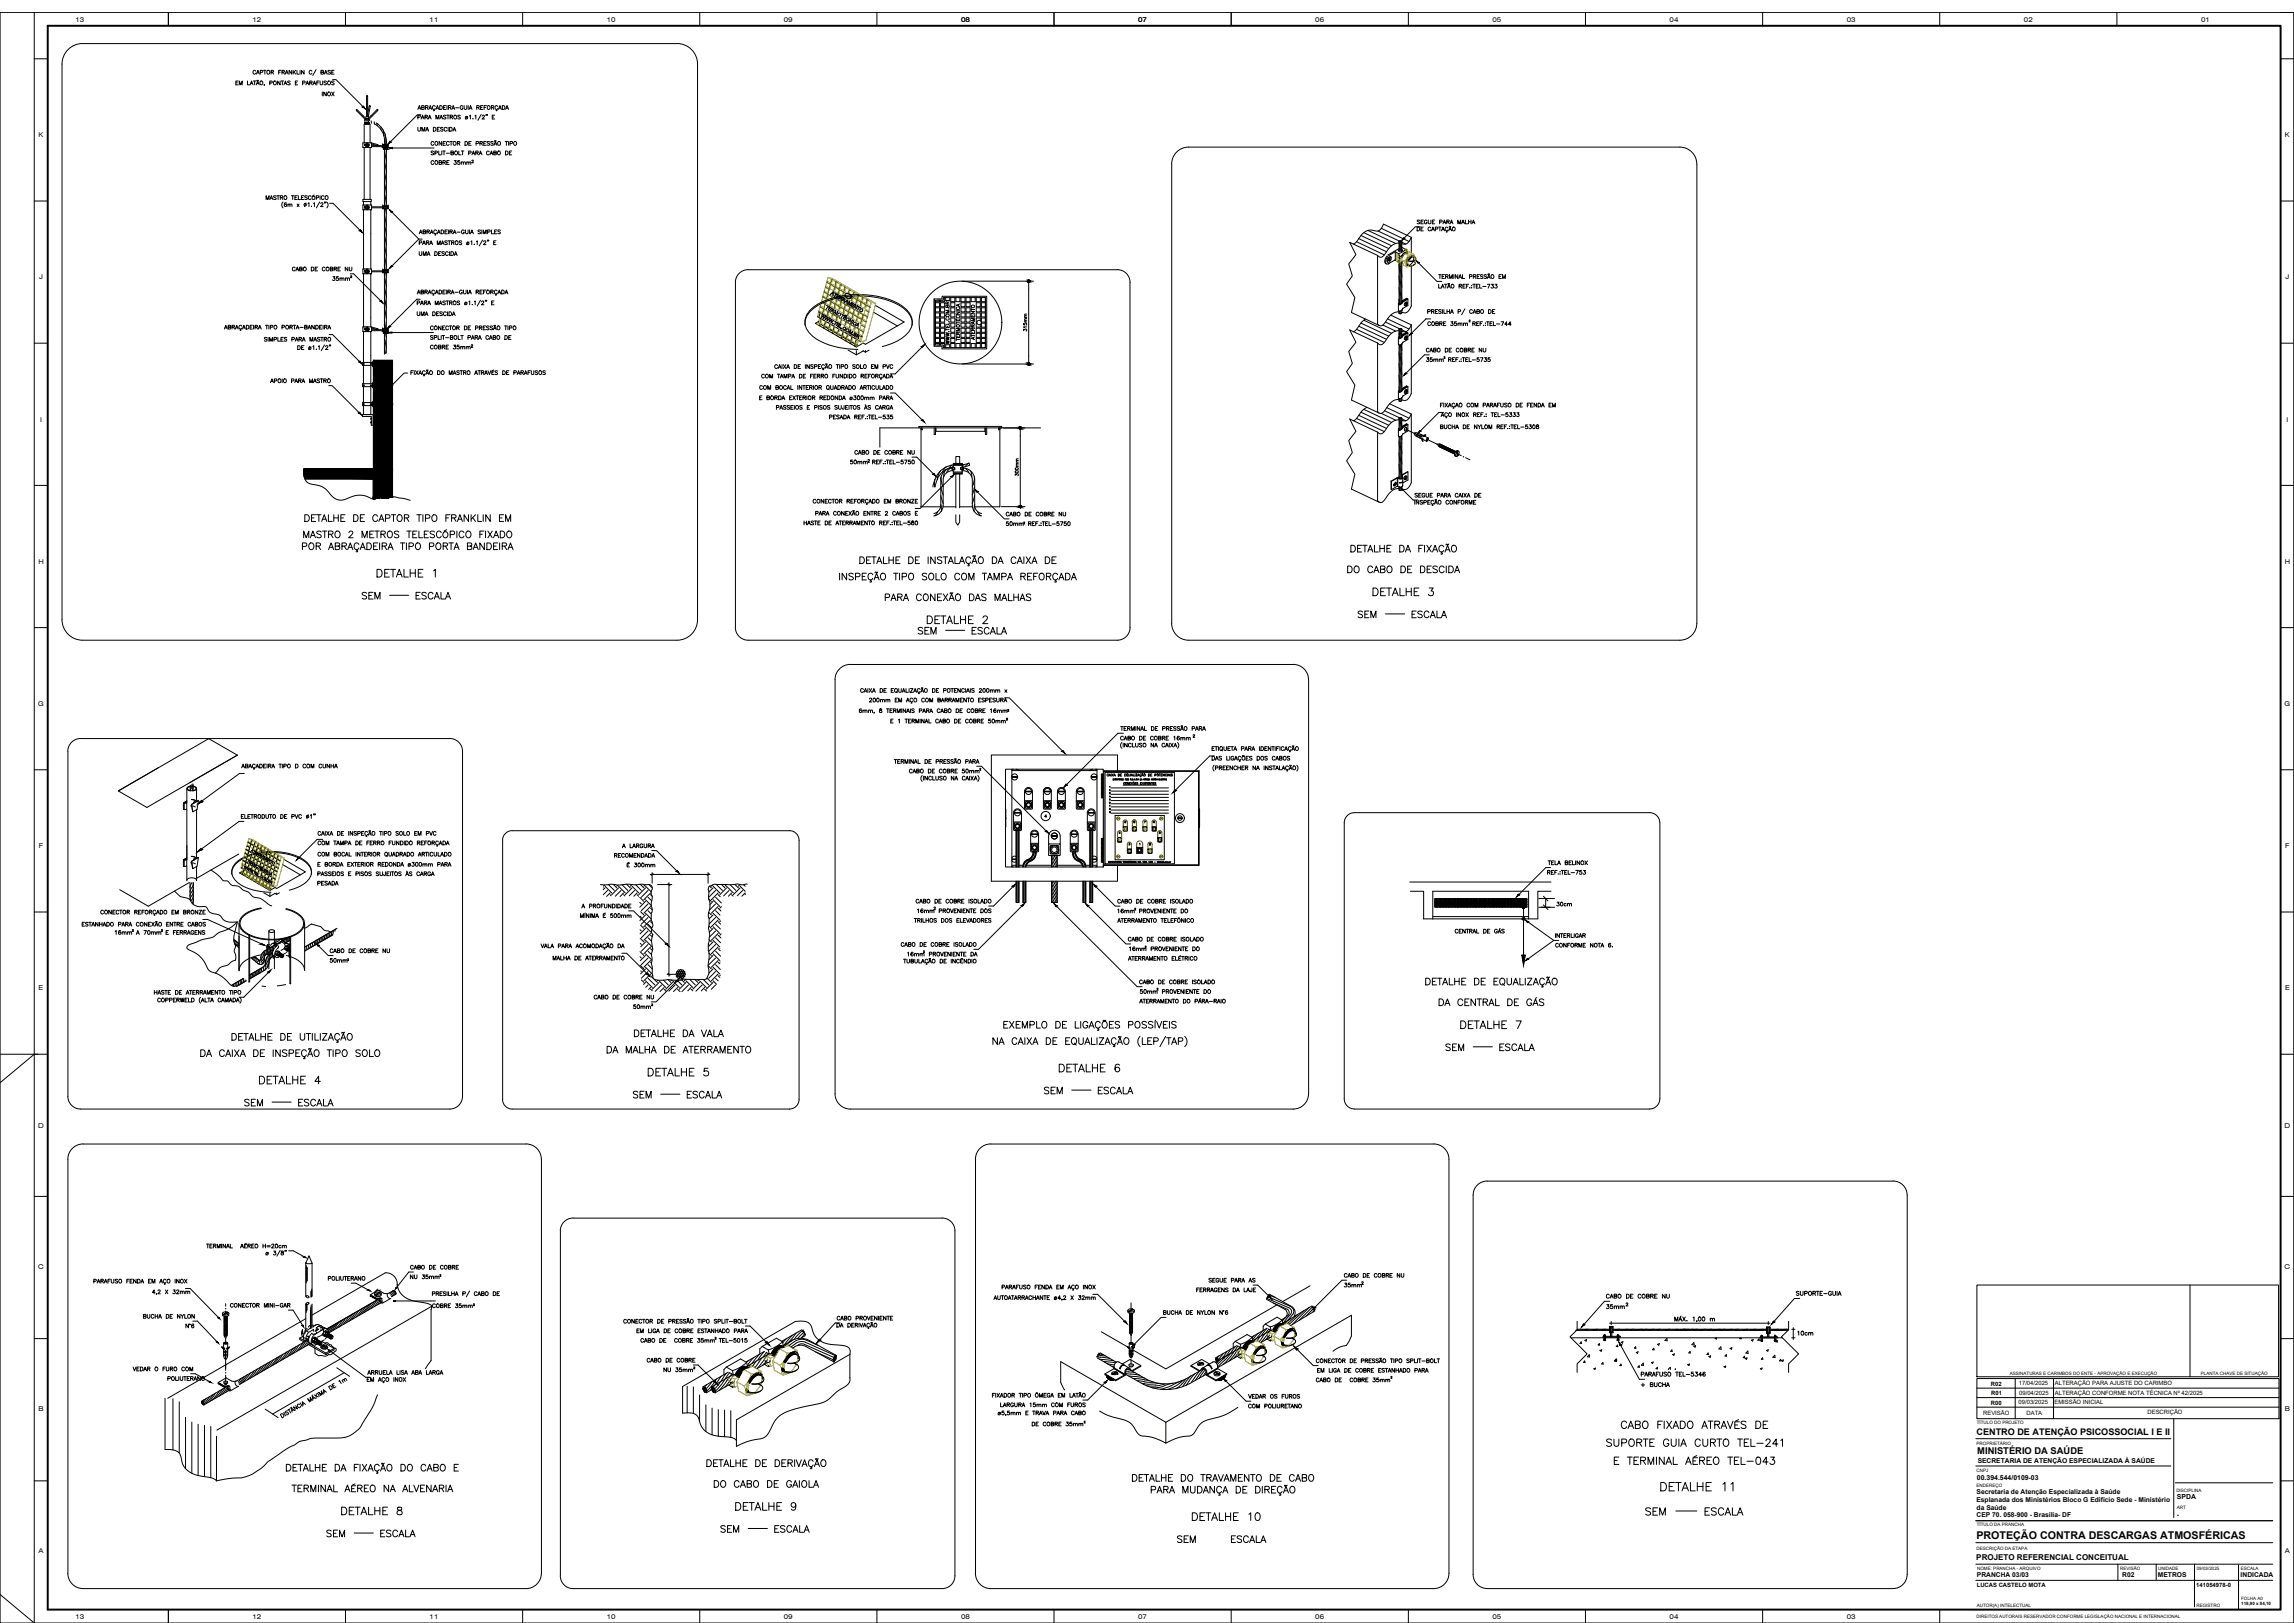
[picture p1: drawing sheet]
<svg xmlns="http://www.w3.org/2000/svg" width="1189mm" height="841mm" viewBox="0 0 1189 841" stroke-linecap="round" stroke-linejoin="round" font-family="sans-serif">
<defs><g id="words">
<g font-size="8.4">
<text x="156" y="287">POR ABRAÇADEIRA TIPO PORTA BANDEIRA</text>
<text x="458" y="313">PARA CONEXÃO DAS MALHAS</text>
<text x="839" y="742">CABO FIXADO ATRAVÉS DE</text>
<text x="836" y="760">E TERMINAL AÉREO TEL-043</text>
</g>
<g font-size="7.9">
<text x="480" y="325">DETALHE 2</text>
<text x="745" y="522">DA CENTRAL DE GÁS</text>
<text x="134" y="563">DETALHE 4</text>
<text x="860" y="774">DETALHE 11</text>
<text x="150" y="774">TERMINAL AÉREO NA ALVENARIA</text>
</g>
<g font-size="7.5">
<text x="157" y="280">MASTRO 2 METROS TELESCÓPICO FIXADO</text>
<text x="194" y="300">DETALHE 1</text>
<text x="710" y="310">DETALHE 3</text>
<text x="756" y="534">DETALHE 7</text>
<text x="548" y="557">DETALHE 6</text>
<text x="335" y="559">DETALHE 5</text>
<text x="832" y="751">SUPORTE GUIA CURTO TEL-241</text>
<text x="176" y="786">DETALHE 8</text>
<text x="380" y="784">DETALHE 9</text>
<text x="617" y="789">DETALHE 10</text>
<text x="852" y="786">SEM ESCALA</text>
</g>
<g font-size="7.1">
<text x="697" y="298">DO CABO DE DESCIDA</text>
<text x="703" y="321">SEM ESCALA</text>
<text x="475" y="330">SEM ESCALA</text>
<text x="328" y="538">DETALHE DA VALA</text>
<text x="749" y="546">SEM ESCALA</text>
<text x="314" y="547">DA MALHA DE ATERRAMENTO</text>
<text x="540" y="568">SEM ESCALA</text>
<text x="126" y="574">SEM ESCALA</text>
<text x="327" y="570">SEM ESCALA</text>
<text x="369" y="772">DO CABO DE GAIOLA</text>
<text x="586" y="769">DETALHE DO TRAVAMENTO DE CABO</text>
<text x="169" y="798">SEM ESCALA</text>
<text x="373" y="795">SEM ESCALA</text>
<text x="609" y="800">SEM ESCALA</text>
</g>
<g font-size="6.6">
<text x="157" y="271">DETALHE DE CAPTOR TIPO FRANKLIN EM</text>
<text x="187" y="312">SEM ESCALA</text>
</g>
<text font-size="6.2" x="171" y="147">35mm²</text>
<g font-size="5.7">
<text x="324" y="450">É 300mm</text>
<text x="327" y="524">50mm²</text>
<text x="106" y="648">TERMINAL AÉREO H=20cm</text>
<text x="78" y="672">4,2 X 32mm</text>
<text x="343" y="712">NU 35mm²</text>
<text x="534" y="740">DE COBRE 35mm²</text>
</g>
<text font-size="5.5" x="1024" y="797">PROTEÇÃO CONTRA DESCARGAS ATMOSFÉRICAS</text>
<g font-size="5.3">
<text x="223" y="86">COBRE 35mm</text>
<text x="216" y="134">UMA DESCIDA</text>
<text x="215" y="165">UMA DESCIDA</text>
<text x="739" y="170">COBRE 35mm REF.:TEL-744</text>
<text x="136" y="178">SIMPLES PARA MASTRO</text>
<text x="222" y="182">COBRE 35mm</text>
<text x="738" y="184">CABO DE COBRE NU</text>
<text x="738" y="189">35mm REF.:TEL-5735</text>
<text x="139" y="200">APOIO PARA MASTRO</text>
<text x="393" y="208">E BORDA EXTERIOR REDONDA ø300mm PARA</text>
<text x="442" y="237">CABO DE COBRE NU</text>
<text x="440" y="242">50mm REF.:TEL-5750</text>
<text x="732" y="259">SEGUE PARA CAIXA DE</text>
<text x="521" y="274">50mm REF.:TEL-5750</text>
<text x="444" y="371">6mm, 8 TERMINAIS PARA CABO DE COBRE 16mm</text>
<text x="580" y="385">CABO DE COBRE 16mm</text>
<text x="470" y="402">CABO DE COBRE 50mm</text>
<text x="322" y="441">A LARGURA</text>
<text x="318" y="446">RECOMENDADA</text>
<text x="164" y="450">E BORDA EXTERIOR REDONDA ø300mm PARA</text>
<text x="164" y="460">PESADA</text>
<text x="301" y="472">A PROFUNDIDADE</text>
<text x="474" y="469">CABO DE COBRE ISOLADO</text>
<text x="300" y="477">MÍNIMA É 500mm</text>
<text x="59" y="485">16mm A 70mm E FERRAGENS</text>
<text x="466" y="492">CABO DE COBRE ISOLADO</text>
<text x="584" y="489">CABO DE COBRE ISOLADO</text>
<text x="170" y="495">CABO DE COBRE NU</text>
<text x="470" y="497">16mm PROVENIENTE DA</text>
<text x="585" y="494">16mm PROVENIENTE DO</text>
<text x="805" y="492">CONFORME NOTA 6.</text>
<text x="170" y="500">50mm</text>
<text x="286" y="499">MALHA DE ATERRAMENTO</text>
<text x="590" y="511">CABO DE COBRE ISOLADO</text>
<text x="307" y="519">CABO DE COBRE NU</text>
<text x="590" y="516">50mm PROVENIENTE DO</text>
<text x="212" y="659">CABO DE COBRE</text>
<text x="169" y="665">POLIUTERANO</text>
<text x="212" y="664">NU 35mm</text>
<text x="625" y="666">SEGUE PARA AS</text>
<text x="696" y="663">CABO DE COBRE NU</text>
<text x="619" y="671">FERRAGENS DA LAJE</text>
<text x="696" y="668">35mm</text>
<text x="514" y="675">AUTOATARRACHANTE ø4,2 X 32mm</text>
<text x="831" y="674">CABO DE COBRE NU</text>
<text x="930" y="672">SUPORTE-GUIA</text>
<text x="119" y="679">CONECTOR MINI-GAR</text>
<text x="602" y="682">BUCHA DE NYLON N°6</text>
<text x="831" y="679">35mm</text>
<text x="73" y="684">BUCHA DE NYLON</text>
<text x="96" y="689">N°6</text>
<text x="433" y="685">CABO PROVENIENTE</text>
<text x="329" y="692">EM LIGA DE COBRE ESTANHADO PARA</text>
<text x="931" y="693">10cm</text>
<text x="850" y="714">PARAFUSO TEL-5346</text>
<text x="850" y="720">+ BUCHA</text>
<text x="518" y="730">LARGURA 15mm COM FUROS</text>
<text x="646" y="731">COM POLIURETANO</text>
</g>
<g font-size="4.9">
<text x="166" y="51">INOX</text>
<text x="216" y="69">UMA DESCIDA</text>
<text x="733" y="117">SEGUE PARA MALHA</text>
<text x="151" y="141">CABO DE COBRE NU</text>
<text x="533" y="173" transform="rotate(-90 533 173)">315mm</text>
<text x="506" y="177" transform="rotate(-90 506 177)">ATERRAMENTO</text>
<text x="746" y="223">BUCHA DE NYLOM REF.:TEL-5308</text>
<text x="521" y="268">CABO DE COBRE NU</text>
<text x="416" y="273">HASTE DE ATERRAMENTO REF.:TEL-580</text>
<text x="578" y="469">CABO DE COBRE ISOLADO</text>
<text x="806" y="471">30cm</text>
<text x="473" y="479">TRILHOS DOS ELEVADORES</text>
<text x="474" y="474">16mm PROVENIENTE DOS</text>
<text x="579" y="474">16mm PROVENIENTE DO</text>
<text x="223" y="679">COBRE 35mm</text>
<text x="331" y="697">CABO DE COBRE 35mm TEL-5015</text>
<text x="334" y="707">CABO DE COBRE</text>
<text x="68" y="712">VEDAR O FURO COM</text>
<text x="190" y="713">ARRUELA LISA ABA LARGA</text>
<text x="682" y="712">EM LIGA DE COBRE ESTANHADO PARA</text>
<text x="86" y="716">POLIUTERANO</text>
<text x="681" y="717">CABO DE COBRE 35mm</text>
<text x="646" y="726">VEDAR OS FUROS</text>
<text x="1025" y="754">MINISTÉRIO DA SAÚDE</text>
</g>
<text font-size="4.7" x="1024" y="744">CENTRO DE ATENÇÃO PSICOSSOCIAL I E II</text>
<text font-size="4.4" x="529" y="248" transform="rotate(-90 529 248)">300mm</text>
<text font-size="4.2" x="1024" y="808">PROJETO REFERENCIAL CONCEITUAL</text>
<g font-size="3.6">
<text x="1025" y="767">00.394.544/0109-03</text>
<text x="1128" y="777">SPDA</text>
<text x="1128" y="786">-</text>
</g>
<g font-size="3.5">
<text x="521" y="370">2</text>
<text x="574" y="414">4</text>
<text x="244" y="678">2</text>
<text x="1025" y="758">SECRETARIA DE ATENÇÃO ESPECIALIZADA À SAÚDE</text>
<text x="1024" y="778">Esplanada dos Ministérios Bloco G Edifício Sede - Ministério</text>
<text x="1024" y="774">Secretaria de Atenção Especializada à Saúde</text>
<text x="1024" y="782">da Saúde</text>
<text x="1024" y="786">CEP 70. 058-900 - Brasília- DF</text>
<text x="1025" y="817">PRANCHA 03/03</text>
<text x="1100" y="817">R02</text>
<text x="1118" y="817">METROS</text>
<text x="1161" y="817">INDICADA</text>
</g>
<g font-size="3.4">
<text x="39" y="11">13</text>
<text x="131" y="11">12</text>
<text x="223" y="11">11</text>
<text x="314" y="11">10</text>
<text x="406" y="11">09</text>
<text x="498" y="11">08</text>
<text x="590" y="11">07</text>
<text x="682" y="11">06</text>
<text x="773" y="11">05</text>
<text x="865" y="11">04</text>
<text x="957" y="11">03</text>
<text x="1049" y="11">02</text>
<text x="1141" y="11">01</text>
<text x="20" y="71">K</text>
<text x="1184" y="71">K</text>
<text x="20" y="145">J</text>
<text x="1184" y="145">J</text>
<text x="21" y="218">I</text>
<text x="1185" y="218">I</text>
<text x="20" y="292">H</text>
<text x="1184" y="292">H</text>
<text x="20" y="366">G</text>
<text x="1184" y="366">G</text>
<text x="20" y="439">F</text>
<text x="1184" y="439">F</text>
<text x="20" y="513">E</text>
<text x="1184" y="513">E</text>
<text x="20" y="585">D</text>
<text x="1184" y="585">D</text>
<text x="20" y="658">C</text>
<text x="1184" y="658">C</text>
<text x="20" y="731">B</text>
<text x="1184" y="731">B</text>
<text x="20" y="805">A</text>
<text x="1184" y="805">A</text>
<text x="39" y="839">13</text>
<text x="131" y="839">12</text>
<text x="223" y="839">11</text>
<text x="314" y="839">10</text>
<text x="406" y="839">09</text>
<text x="498" y="839">08</text>
<text x="590" y="839">07</text>
<text x="682" y="839">06</text>
<text x="773" y="839">05</text>
<text x="865" y="839">04</text>
<text x="957" y="839">03</text>
</g>
<g font-size="3.1">
<text x="574" y="422">9</text>
<text x="1032" y="718">R02</text>
<text x="1046" y="718">17/04/2025</text>
<text x="1065" y="718">ALTERAÇÃO PARA AJUSTE DO CARIMBO</text>
<text x="1032" y="723">R01</text>
<text x="1046" y="723">09/04/2025</text>
<text x="1065" y="723">ALTERAÇÃO CONFORME NOTA TÉCNICA Nº 42/2025</text>
<text x="1032" y="728">R00</text>
<text x="1046" y="728">09/03/2025</text>
<text x="1065" y="728">EMISSÃO INICIAL</text>
<text x="1028" y="733">REVISÃO</text>
<text x="1050" y="733">DATA</text>
<text x="1113" y="733">DESCRIÇÃO</text>
<text x="1024" y="823">LUCAS CASTELO MOTA</text>
<text x="1138" y="823">141054978-0</text>
</g>
<g font-size="2.5">
<text x="430" y="152" transform="rotate(30 430 152)">ATERRAMENTO</text>
<text x="425" y="164" transform="rotate(30 425 164)">WWW.TEL.COM.BR</text>
</g>
<g font-size="2.4">
<text x="1042" y="713">ASSINATURAS E CARIMBOS DO ENTE - APROVAÇÃO E EXECUÇÃO</text>
<text x="1141" y="712">PLANTA CHAVE DE SITUAÇÃO</text>
<text x="1024" y="738">TÍTULO DO PROJETO</text>
<text x="1024" y="749">PROPRIETÁRIO</text>
<text x="1024" y="763">CNPJ</text>
<text x="1024" y="771">ENDEREÇO</text>
<text x="1128" y="773">DISCIPLINA</text>
<text x="1128" y="782">ART</text>
<text x="1024" y="791">TÍTULO DA PRANCHA</text>
<text x="1024" y="803">DESCRIÇÃO DA ETAPA</text>
<text x="1025" y="814">NOME: PRANCHA - ARQUIVO</text>
<text x="1099" y="814">REVISÃO</text>
<text x="1118" y="814">UNIDADE</text>
<text x="1138" y="813">09/03/2025</text>
<text x="1161" y="814">ESCALA</text>
<text x="1025" y="833">AUTOR(A) INTELECTUAL</text>
<text x="1138" y="833">REGISTRO</text>
<text x="1024" y="839">DIREITOS AUTORAIS RESERVADOR CONFORME LEGISLAÇÃO NACIONAL E INTERNACIONAL</text>
</g>
<g font-size="2.3">
<text x="1161" y="829">FOLHA A0</text>
<text x="1162" y="832">118,90 x 84,10</text>
</g>
</g></defs>
<!-- layer: C02 -->
<g fill="none" stroke="#000" stroke-width=".52">
<path d="M172 41h2l15 16M185 57h.1M185 57l5 5-5-5M190 50v10M190 49l1 1h-1zM191 50v10M191 55v4M192 55h-1h1l-1 6M195 57h1zM195 57l-4 5M196 57l-5 5M218 59h-2l-15 16"/>
<path d="M188 74v2M189 63v1M189 64h.1M189 62h1M189 64h2M189 62v1M190 60h1v1h-1zM190 61h.1M190 74v2M190 63l1 1M190 63l-1 1M190 62h1"/>
<path d="M190 62v1M191 74v2M191 61h.1M191 62v2M193 74v2M194 64a11 11 0 0 1 5 11M195 64a12 12 0 0 1 5 11M196 75h.1M198 75h.1M198 76h.1M198 75h3M198 76h3"/>
<path d="M199 76h2M199 76h2v1h-2zM199 76v31M200 76v31M201 75v1M201 75h-3l1 1M201 75h.1M201 76h.1M202 77h23M171 105h2l15 16M188 106v3M190 106v3"/>
<path d="M191 106v3M193 106v3M198 107h.1M198 108h.1M198 107h3M198 107h1M198 108h3M199 108h2M199 107h2M199 107v1M199 108v32M200 108v32"/>
<path d="M201 107v1M201 107h.1M201 108h.1M202 109l15 15M736 118h-2l-7 7M188 139v3M190 139v3M191 139v3M193 139v3M198 140h.1M198 140h3M201 140h.1"/>
<path d="M219 124h-2l-15 15M701 126l2-1a8 8 0 0 1 11-5l1-1 2-3 14 7v8M714 132l-15-6 4 6-4 5 2 6-3 4 4 7-2 8 15 7M714 132v36l1 1a4 4 0 0 0 4-4 7 7 0 0 1 6-3M719 133l-1 2v2M719 136h.1M719 133l-1 1a1.4 1.4 0 0 0 0 2 1.4 1.4 0 0 0 2 0M720 133a.9 .9 0 0 1 1 1 .9 .9 0 0 1 0 1h-1a.9 .9 0 0 1-1 0 .9 .9 0 0 1 1-1zM720 134v1zM720 132h.1M720 134v1M721 133l-2 1v2"/>
<path d="M723 130l2 1M723 130l-3 2M723 130v5M724 135h-1l-3 2M724 136h1v22M725 132l1 1M725 131l1 2M725 133v2M725 126a8 8 0 0 0-7 6 2.1 2.1 0 0 1-4 0M725 129l-6 3M725 125v5M725 130l1-1 1 1h-1"/>
<path d="M726 133h.1M726 133h1M726 125v5M726 136v21M726 128l3 1M727 133h.1M729 135h.1M729 137l1 1M729 131l-1-2-3 2M729 135h1M730 135l3 1M730 135h.1"/>
<path d="M731 138v21l-2 3h-3M731 123l-2 3h-3M733 136l-1-1a1.3 1.3 0 0 1 1 2 1.3 1.3 0 0 1-2 1h-1M733 133l1 1M733 137l-2 1h-1M733 134a1.5 1.5 0 0 1-2 1M734 134l-1 1M734 135l11 11h2M183 142l16 15M198 141h.1M198 141h3M199 141h2"/>
<path d="M199 140v1M199 141v29M200 141v29M201 140v1M201 141h.1M218 155h-2l-15 15M425 159l2 1-1 2M426 156l2 2-1 2M427 153l-1 1 2 1v2M427 151l2 1-1 2M428 148v1l2 1-1 2M428 158h.1"/>
<path d="M428 158l1 1M429 146l1 1v2M429 155l2 1-1 2M429 159l-1 1M429 153l2 1v2M430 159h.1M430 159l1 1M430 159v1M431 160h.1M431 148l2 1-1 2M431 152l-1 1M431 152h.1"/>
<path d="M431 157l2 1-1 2M431 160h1M432 145h-1v2M432 152h-1M432 151h.1M432 154l2 1-1 2M432 151v2M432 154h.1M433 152h.1M433 152l1 1M433 149l2 1-1 2M433 152l-1 2"/>
<path d="M433 158l2 1v2M434 154v1M434 152l1 1M434 154h-1M434 153l1 1M434 146h-1v2M434 155l2 1-1 2M434 153h.1M435 154h.1M435 153h.1M435 154v1M435 154l1 2"/>
<path d="M435 153l1 1v1M435 150l2 1v2M436 154h-1M436 159l1 1v2M436 148v-1l-1 2M436 157l2 1v2M437 155l-1 1M437 155h.1M437 154l1 1M438 152h1M438 155l-1 2M438 153l1 1"/>
<path d="M438 156v1M438 156h.1M438 156h1M438 149l-1 2M439 158l1 1v2M439 156h-1M439 155v2M439 152h-1v1M440 152l1 2-2 1M440 156v2M440 157l-1 1M440 156h.1"/>
<path d="M440 152l1 2-1 1M441 150h-1v2M441 157l-1 1M441 153l1 1-1 2M441 159l2 1-1 2M441 157h1M441 159h1M442 157l-2 1M442 158h.1M442 158h-1M442 157l1 1M442 157v1"/>
<path d="M442 159h.1M442 154l2 1v2M443 158h.1M443 152l-1-1v2M443 159h-1M443 158l1 1M444 158h.1M444 158l-1 2M444 159h.1M445 156l1 1v2M445 159h.1M445 159l1 1"/>
<path d="M445 159l-1 2M445 153l-1 2M446 159h.1M446 160v1M447 160v1h-1M447 157l2 1-1 2M448 154h-1v2M449 158l2 1M450 156l-1-1v2M454 158l15 9-21 11h-1l-3 2-21-12 1-2M484 155h4v-1h23v27h-23v-2h-4zM484 155v24"/>
<path d="M485 156h4v-2h22v26h-22v-1h-4zM511 154v26M725 157v4M727 160l-2 1M729 157l-1 2M729 157v1M729 157a.9 .9 0 0 0-1 0 .9 .9 0 0 0 1 1M730 155v3l-3 2M171 173h1l16 16M188 169v3M190 169v3M191 169v3"/>
<path d="M193 169v3M196 170v1M198 171v1M198 170v1M198 172h.1M198 170h.1M198 171h3M198 172h3M198 170h3M199 171h2M199 171h.1M199 172h2v1h-2z"/>
<path d="M199 173v11M200 173v10M201 171h.1M201 171v1M201 170v1M201 172h.1M201 170h.1M201 172h24M424 164l2 1-1 2M424 167h.1M425 161v1v2M425 168v1"/>
<path d="M425 168l2 1v1M426 163h.1M426 163v1M426 165l2 2-1 2M427 165h.1M427 164h-1M427 163h.1M427 163v1M427 160l2 1v2M428 164h.1M428 169l1 1v1M428 164l-1 1"/>
<path d="M428 164v1M428 167l2 1v2M429 165l-1 1M429 164v2M429 164h.1M429 161h.1M430 160l-1 1h1M430 165h.1M430 162l2 1-1 2M430 165l-1 1M430 171l2 1-1 1M430 165v1"/>
<path d="M431 160h-1M431 168l1 1v2M431 166l-1 1M431 165v2M431 161h.1M431 161v1M431 166h.1M431 160v1h1M431 167v1M432 168h.1M432 166h.1M432 162h.1"/>
<path d="M432 160v2M432 163l2 1-1 2M432 166l-1 1M432 172l2 1v1M433 166l2 2M433 161l-1 1M433 161h.1M433 169l2 2-1 1M433 161v1M433 167l-1 1M434 169h.1M434 162l-1 1"/>
<path d="M434 167h.1M434 168l-1 1M434 161v1l-1 1M434 168l1 1M434 168h.1M434 164l2 1v2M435 173l1 1v1M435 168v1M435 170h.1M435 162l-1 1M435 162l1 1-2 1M435 171l2 1-1 2"/>
<path d="M435 168v2M436 168h.1M436 170h.1M436 163h1M437 166l1 1v2M437 163l-1 2M437 175l2 1-1 1M437 165l1 1M437 163v1M437 164h.1M437 165h.1M437 164l1 1"/>
<path d="M437 164h2M437 172l2 1v2M438 170l-1 1M438 164h-1M438 171h-1M438 166h.1M438 169v1M438 161l2 1-1 2M438 163l1 1h-1M439 164h.1M439 164h-1M439 167l2 1-1 2"/>
<path d="M439 176l2 1v1M439 170v1v1M439 165v1M439 166h1M439 170l1 2h-1M440 165v1M440 166h.1M440 166h-1M440 173l2 1-1 2M440 162l2 1v2M440 172v1M440 171l1 2"/>
<path d="M440 166v1M440 165h1M441 165v2M441 168l2 1-1 2M441 172l-1 1M441 177l2 1v1M441 166h1M442 173v1M442 172h.1M442 166l-1 1M442 172l-1 1M442 166l-1 2"/>
<path d="M442 175l2 1-1 2M442 166h.1M443 163l1 1v2M443 173l-1 1M443 173h.1M443 172l1 1-1 1M443 167l-1 1M443 168h.1M443 161l2 1-1 2M443 167l1 1M443 173v1h-1M443 168h-1"/>
<path d="M443 170l2 1v2M444 169h-1M444 168v1M444 174v1M444 174h.1M444 173l1 1M444 176l2 1M444 174h1M444 178v1M445 168h-1M445 174v1M445 164l2 2-1 2"/>
<path d="M445 168v2M445 162l2 1v2M446 171l2 1M446 174l1 1M446 168l2 1M447 166l2 1M448 163l2 1M448 161l2 1M453 162l12 7M479 179l-15 15h-3M708 165l-7 7M714 178v35l1 1a4 4 0 0 0 4-3 7 7 0 0 1 6-4"/>
<path d="M714 178l-15-7 4 6-4 5 2 6-3 5 4 7-2 7 15 7M721 163l10 5M725 175v3a1.3 1.3 0 0 0 1 1 1.3 1.3 0 0 0 1-1v-1M725 171a8 8 0 0 0-7 6 2.2 2.2 0 0 1-4 1M725 170v5M725 179v24M726 161v2l-1-1v-1M726 171v4M726 178v24M729 175l-1 1M729 174v1v1M729 174a.9 .9 0 0 0-1 1 .9 .9 0 0 0 1 1"/>
<path d="M730 173v3l-3 1M731 168l-2 4h-3M731 168v36l-2 3h-3M739 165l-9 9M170 200h2l15 15M193 187v3zM193 198v3zM193 188h-5v1h5M193 199h-5v1h5M211 193h-2l-15 16M440 181l4 3 3-2 1 1 2-2M444 182v2"/>
<path d="M447 182h.1M448 182v1M738 184l-10 11M188 215h5v5h-1v-4h-4zM192 217h.1M192 219h.1M193 208v3zM193 209h-5v1h5M461 204h3l15 15M709 211a13 13 0 0 0-6 6l-2 1M720 209l11 6v35l-2 3h-3M725 203v3a1.3 1.3 0 0 0 1 1 1.3 1.3 0 0 0 1-2"/>
<path d="M725 218a8 8 0 0 0-7 5 2.2 2.2 0 0 1-4 1M725 217v6M726 206v2h-1v-1M726 217v5M729 202l-1 2M729 202v1v1M729 202a.9 .9 0 0 0-1 1 .9 .9 0 0 0 1 1M730 200v4l-3 1M731 215l-2 3h-3M748 214h-2l-11 10M456 222h20M475 237l10 10"/>
<path d="M484 222v3h1v-3M485 222v2h25v-2M511 222v3v-3M518 222h21M714 224v36h1a4 4 0 0 0 4-3 7 7 0 0 1 6-4M714 224l-15-7 4 7-4 4 2 7-3 4 4 7-2 7 15 7M725 222v4M725 226v22M726 226v22M728 221l1 2h-1M730 220v3l-5 3M734 226h1"/>
<path d="M735 226l1 1M735 225h2M735 225h.1M735 225l-2-1 4 2-4-1 1 1M736 226l1 3M736 225l1 1M736 226l3-1-1 1M737 227v2M737 227l1 1 1 1M738 226l2 1M738 226h-1M738 226h.1"/>
<path d="M739 225l-1 1M740 227v1l-1 1zM746 232h1M746 230h-1l1 2M747 230l1 1M747 232h1M748 232h.1M748 231l2 1M748 233h.1M749 233l2 1M750 232l2 1M751 234h.1"/>
<path d="M751 234l1 1M752 233h1M752 235h2M753 233h.1M753 233l1 1M755 234v2v1M755 234l-1 1 1 2M755 234h.1M755 234v2M755 234h1v2M755 236h1M755 236h.1"/>
<path d="M755 234l1 2M756 234a1.5 1.5 0 0 0-2 1 1.5 1.5 0 0 0 1 2M485 247l-2 5M493 243a6 6 0 0 0-5 5v14a4 4 0 0 1-4 4M493 242a11 11 0 0 0-8 10M493 242h1l1 1-1 1-1-1zM494 244a5 5 0 0 0-5 4v14a6 6 0 0 1-5 5M494 241a11 11 0 0 0-9 6M494 246l-17 18h-3M495 240v-3h2v3M495 246v17M497 246v17"/>
<path d="M498 242h1v1v1l-1-1zM499 244a5 5 0 0 1 5 4M499 243a6 6 0 0 1 6 5v14a4 4 0 0 0 4 4M502 240a1.8 1.8 0 0 1-2 2h-1M502 240l-3 1M504 248v14a6 6 0 0 0 5 5M505 254l16 15h2M721 249v5M721 249v5l3-2a1.6 1.6 0 0 0 3-1M723 250l-1 2h1M724 251l-1 1-1-1M724 251l-1-1-1 1"/>
<path d="M725 248l-1-1-3 2M725 252v2h1M726 246l4-1v4l-3 1M726 247a.9 .9 0 0 1 0 1 .9 .9 0 0 1-1 0M726 252v2M727 247h.1M727 247a1.4 1.4 0 0 1-1 1 1.4 1.4 0 0 1-2 0l-3 1M727 246v1M727 247v5M727 254l5 5M728 247v1h1M728 247h1v1"/>
<path d="M729 247h-1v2M730 245l-3 1M477 263h11M489 263h6M495 267v4l1 1 1-1v-4M497 263h7M518 263h-13M521 362h2l28 27M579 380l-26 27M82 398l-21 12 15 8 47-27-15-8-47 27M506 397h3l33 34M524 399v50"/>
<path d="M569 399v50M629 392h-2l-18 17M127 401h-3l-21 16M521 420h.1M521 420v8M531 415h4v4h-4zM531 416l3-1 1 4h-4zM532 416h2v1v1h-2v-1zM541 415h4v4h-4zM542 415l2 1v3h-3zM542 416h2v1v1h-2l-1-1zM548 415h4v4h-4z"/>
<path d="M548 416l3-1 1 4h-4zM549 416h2v1v1h-2v-1zM558 415h4v4h-4zM559 415l2 1v3h-3zM559 416h2v1v1h-2l-1-1zM571 403h1M571 406h1M571 408h1M571 411h1M571 409h1M571 404h1M572 401v12"/>
<path d="M572 401h-1v12h1M573 400h36v48h-36zM576 420h30M576 418h30M576 417h30M576 415h30M576 413h30M576 412h30M576 410h30M576 408h30M126 426h-2l-22 15M128 440l1 1-1 2"/>
<path d="M128 438l1 1v2M129 436l1 1v2M130 438h2l-1 2M131 436l-1 1M132 438l1 1v2M132 437v1M134 439l1 1v2M134 438l-1 1M136 439l-1 1M138 440l-1-1v2l1 1-1 1-1-1v-1h1M167 435h-3l-10 11M521 424h.1"/>
<path d="M526 426h3v4h-4zM526 427l3-1v4h-3zM527 427h1l1 1-1 1h-1l-1-1zM534 437h4v4h-4zM535 437l3 1-1 3h-2zM535 438h2l1 1-1 1h-2v-1zM544 437l-1 6h6M544 437h5M544 438v2l1-2h3l1 2M549 437v6M555 437h4l-1 4h-3zM555 437l3 1v3h-3z"/>
<path d="M556 438h1l1 1-1 1h-1l-1-1zM564 426h4l-1 4h-3zM564 426l3 1v3h-3zM565 427h1l1 1-1 1h-1l-1-1zM571 439h1M571 437h1M572 434v13M572 434h-1v13h1M572 434v2M576 421h30M578 423h25v23h-25zM579 434h2v2h-2z"/>
<path d="M579 436h2M582 429l2-1v3h-2zM582 429h2v1h-1zM587 429l2-1v3h-2zM587 429h2v1h-2zM589 439v3h3v-3M589 439h3M590 440v-1h2v1M592 429h2v2h-2zM593 429h1v1h-1zM597 429l2-1v3h-2zM597 429h2v1h-2z"/>
<path d="M600 434h2v2h-2zM601 436h1M610 424h3zM98 457l-21 13-15-9M98 457v9M100 457v12M109 451l4 3 2 2a4 4 0 0 1 5 3 9 9 0 0 1 7 3h1a9 9 0 0 0 7 4l6 3M124 443l-22 12M125 449l1 2v1M125 452h.1M126 448v2M126 452v1"/>
<path d="M126 446l1 1v1M126 453h2l-1 1M127 449h.1M127 444l1 1-1 1M127 449v1M127 451l1 1v1M127 442l1 1v1M127 449l-1 1M127 449h1M128 447l1 1v1M128 449h.1M128 454h1v1"/>
<path d="M128 450h-1M128 449v1M128 450h.1M128 452l2 1-1 1M128 445h.1M128 445l1 1M129 450l-1 1M129 443l1 1v1M129 450h.1M129 450v1M129 446l-1 1M129 447h.1"/>
<path d="M129 446l1 1M129 441l2 1-1 2M129 446h.1M129 447l1 1M129 450h1M129 448l2 1-1 1M130 450h.1M130 446v1M130 450l-1 1M130 455h1v1M130 450v1M130 441h.1"/>
<path d="M130 453l1 1v1M130 451l-1 1M130 446h.1M130 451h.1M130 451v1M130 447h.1M130 447v1M130 444l2 1-1 1M130 451h1M130 441h1M131 447h.1M131 452h.1"/>
<path d="M131 440l-1 1M131 440h.1M131 451h.1M131 442l1 1v2M131 440v2M131 447v1M131 449l1 1v1M131 451l-1 1M131 456h2l-1 1M132 441h.1M132 451v1M132 441l1 1"/>
<path d="M132 448l-1 1M132 447h.1M132 454l1 1v1M132 447v1M132 441l-1 1M132 452l-1 1M132 445l1 1v1M132 453l1 1M132 448v1M132 452l2 1M132 441h1M132 442h1"/>
<path d="M132 442l1 1M133 448l-1 1M133 453h-1M133 443l1 1v2M133 452v1M133 441v1M133 443h.1M133 450l1 1v1M133 454h.1M133 457h1v1M133 453h.1M133 448v1"/>
<path d="M133 442h.1M133 448l1 1-1 1M134 443h-1M134 455h1l-1 2M134 442h.1M134 453h.1M134 454h.1M134 442v1M134 446l1 1v1M134 453l-1 1h1M134 444h.1M134 449h1"/>
<path d="M134 442v2M134 444l2 1-1 2M135 451l1 1-1 1M135 443l-1 1M135 449l-1 1M135 443h.1M135 458h1v1M135 442l1 1h-1M135 449h.1M135 443v1M135 450v1M135 449l1 1"/>
<path d="M135 450h1M135 444h.1M135 456h2l-1 2M135 454v1M135 440l1 1M135 450h.1M135 455h.1M136 454h.1M136 451h-1M136 447l1 1-1 1M136 450h.1M136 444h-1"/>
<path d="M136 449h.1M136 444h.1M136 445l1 1v1M136 452l2 1-1 1M136 443v2M136 443h.1M136 459h2v1M136 454v1M137 450l-1 1M137 451h.1M137 454v1l-1 1M137 450v1"/>
<path d="M137 451h-1M137 457h1v2M137 452h.1M137 456h.1M137 445h.1M137 444l-1 1M137 444h.1M137 444v1M137 448l2 1-1 1M137 455v1M137 451h1M137 455h1"/>
<path d="M137 441l1 1-1 1M137 451v1M138 451v1M138 445h-1M138 442v2M138 455v1M138 446l1 1v1M138 444h.1M138 453l1 1v1M138 456h-1M138 460h1v1M138 451h.1"/>
<path d="M138 444l-1 2M138 457h.1M138 445h.1M138 445l1 1M138 455h1M138 444l1 1M138 455v2M138 445h1M139 451l-1 1M139 458h1v2M139 457h.1M139 442l1 1v2"/>
<path d="M139 445v1M139 449l1 1v1M139 456h.1M139 456h1M139 445h1M139 441v1M139 456v1M139 453h.1M139 446h.1M139 447l2 1-1 1M140 445h.1M140 454l1 1v1"/>
<path d="M140 445v1M140 456l-1 1M140 452h.1M140 452h-1v1M140 453h.1M140 457v1M140 456l1 1M140 459h2M140 446v1M140 457h1M140 446h1M140 452v2"/>
<path d="M140 443l2 1-1 2M141 457v1M141 450l1 1v1M141 455v1M141 446l-1 1M141 441l-1 2M141 448l2 1-1 1M141 455l2 1M142 457v1M142 447l-1 1M142 453l1 1M142 447v1h-1"/>
<path d="M142 444l2 1-1 2M142 451l2 1M143 442l-1 2M143 449l1 1M143 447l2 1M144 445l1 1M144 443v2M146 448l10 5M147 445l11 7-15 8-3 1-16-9h1M338 441h2l11 10M525 459l-10 11M527 457v11h1v-11"/>
<path d="M527 449v-19h1v19M530 457v11h2v-11M533 445a4 4 0 0 0-3 4M535 441h2M535 441a4 4 0 0 1-2 4M537 441a5 5 0 0 1-4 6l-1 2M544 441l1 2h3l1-2M545 443v6M545 457v11h3v-11M548 443v6M556 442a5 5 0 0 0 4 5l1 2M556 441v1"/>
<path d="M557 441a4 4 0 0 0 3 4M560 445a4 4 0 0 1 3 4M561 457v11h2v-11M565 449v-19h1v19M565 457v11h1v-11M568 460l10 10h2M571 444h1M571 442h1M584 440h2v2h-2zM585 440h1v2h-1zM585 442h1M592 441v1h-2v-1"/>
<path d="M595 440h2v2h-2zM804 450h-3l-15 15M90 462l3 3h2a6 6 0 0 1 5 4 7 7 0 0 0 6 1h1a7 7 0 0 0 7 4v1a7 7 0 0 0 9 3 27 27 0 0 1-10 6 14 14 0 0 1-9 3l-2 1a7 7 0 0 0-5 3 20 20 0 0 1 11 12 23 23 0 0 1 12 8h2M105 476h3l29 14M123 478l-1 5a10 10 0 0 0 0 7l-1 3 1 3v2h-2a9 9 0 0 1-6 3l-2 3M124 479v24M135 470a15 15 0 0 0-11 7 8 8 0 0 0 7 8 28 28 0 0 0 25-3 6 6 0 0 0-3-9l-5-2M135 471a15 15 0 0 0-10 6 8 8 0 0 0 7 9 28 28 0 0 0 24-4 6 6 0 0 0-3-9l-5-2M137 463l3 1M140 463v1M140 460v1M143 463h.1"/>
<path d="M143 463l-3 1M145 463h-2M158 479v24a11 11 0 0 0-10-8M326 472h2l19 18M530 469l-23 23M548 470l41 41M564 469l20 20h2M743 475h49M743 476h49M791 477l14 10-14 11M121 487l3 2M122 489l2 2"/>
<path d="M129 485v-1v25zM130 497l4 2M135 495a15 15 0 0 0-11 7v1M137 493a6 6 0 0 0-2 5l-3-2M138 498l-1 3-8 4M138 498v1M138 490l1 2M139 490v1M139 482v9M139 494v1M139 500v2M139 495h-1"/>
<path d="M139 482h2a.8 .8 0 0 1 1 1 1 1 0 0 1-2 0zM139 499l-1 3-9 5M140 498v1M140 489l-1 1 1 1M140 493l1 1a5 5 0 0 0-3 4M142 492l-4 3-1 3a2 2 0 0 1-1 2 2 2 0 0 1-2-1M142 495l-2 2-1 1M142 482v7M142 495v7M142 488h1M143 488h1M143 494l1 1"/>
<path d="M143 494h.1M143 489l-6 4M143 493h1M144 495h.1M144 493l-1 1M144 494l1-1v2h-1v-1M145 494h.1M145 495h.1M145 495v1M145 493h-1M145 493h.1M145 494l-1 1"/>
<path d="M145 493h-2v1M145 493v1M145 496h.1M146 494h.1M146 496h.1M146 494v1M146 488l-3 1M146 488a2.2 2.2 0 0 1 2 3 2.2 2.2 0 0 1-2 1M146 495h1l-1 1zM146 495h.1M147 495h.1M148 491v1"/>
<path d="M148 490l1 1M148 492h.1M149 492h.1M149 491l-1 1M149 491h1l-1 1h-1M149 489h1M149 491v1M149 492v1M150 490l-1 1M150 490h.1M150 490h-2v1M150 486h.1"/>
<path d="M150 491h.1M150 486l-3 1M150 493h-1M150 493v3M150 493h.1M150 485l1 25zM150 487l-2 2M158 481l3-2 5 1a4 4 0 0 0 4 3h1M164 489l6 6h3M173 484l-15 9M175 481l-17 10M322 494h3l10 10"/>
<path d="M126 507l-6 4M128 508l-5 3M136 511h2M140 503l-14 14h-2M148 510l-4 1M351 509l-11 10h-3M150 648h2l7 4M158 655l2-4 2 4M158 655h4M158 655v17M162 655v17M212 659l-7 9"/>
<path d="M99 668l15 15M152 679l5 9M158 676v14M160 672a.7 .7 0 0 0-1-1 .7 .7 0 0 0 0 1v1l1-1M160 675h-1a.7 .7 0 0 0 0 1 .7 .7 0 0 0 1-1M162 676v12M184 665l7 4M192 671l3 2M192 671l4 2M192 671l3 1M192 671l3 3-26 15 27-16M194 670a1.7 1.7 0 0 0 2 2 1.7 1.7 0 0 0 2-2"/>
<path d="M195 673h2M197 670h-3l1 1M197 670l-2 1M197 670h.1M198 670l-1 1h-2M198 670h-1l-2 1M198 673h-1v1l1 1M198 673a1.2 1.2 0 0 0-1 1 1.2 1.2 0 0 0 1 1M198 675l-28 16M201 670v2l1 1M201 670h-2l-3-1-4 2M202 673l-4 2"/>
<path d="M204 674h19M204 669h1M204 669l-3 1M205 669v1M205 670h.1M205 671l-2 1M206 666a11 11 0 0 0 11 9l5 1 2 1M206 666a6 6 0 0 0-6-6l-38 21M566 671h3l15 15M585 679a1.7 1.7 0 0 0 1 2 1.7 1.7 0 0 0 2-2M585 680h.1M587 678h-2v2"/>
<path d="M587 678v1M587 679h.1M587 678l-2 2M587 679l-2 1M588 679l-3 1M588 679l-1 1h-2M652 666l7 7M657 672v1M657 671l-1 2M658 671h-1M662 676l-58 33-17-9M679 666l-14 8"/>
<path d="M680 677l-15 9M680 677v1M680 677l1 2M681 678v1M681 679l-12 8M695 663l-15 16M832 674l-12 14M930 673l-12 13M102 685l11 11M115 698h1M115 698l2 3M115 698l1 1"/>
<path d="M115 681a1.8 1.8 0 0 0 2 1 1.8 1.8 0 0 0 2-1M115 680h3l-2 1zM116 681h.1M116 696v2l1 1M116 696a.9 .9 0 0 1 1-1 .9 .9 0 0 1 1 1h-1zM116 696h2zM116 681l3-1-1 1zM116 683h.1M116 688h.1M116 688v1M116 689h.1M116 690h.1"/>
<path d="M116 682h.1M116 683v5M116 690v2M116 692h.1M118 692l-1 2-1-2M118 692h.1M118 682v1M118 683h.1M118 683v1M118 684h.1M118 685h.1M118 685v1"/>
<path d="M118 686v3M118 689v1M118 690h.1M118 690v1M118 691h.1M118 680l-2 1M118 680v1M118 696v2l-1 1M119 698h-1M119 698l-2 3M119 698l-1 1M155 693l3 2"/>
<path d="M157 690a2.5 2.5 0 0 0 1 4M157 693h-2v1l3 1M158 683l-71 42M158 695l2-1-37 22M159 694h1M159 688a1.8 1.8 0 0 0-1 3M160 692v1M160 697l9 5M161 696l8 5M161 696l-37 21M162 695h1M162 687h1"/>
<path d="M162 695l1 1M162 693v1M162 693h.1M162 693l1 1M163 695v1M163 696h.1M163 695h-1M163 693v1v1M163 694v1M163 694h1v2h-1v-1h-1M164 696h-1M164 696h.1"/>
<path d="M164 694v1h-1M164 693l-1 1M164 693h-1h-1v2M164 694h.1M164 693v1M165 696h-1M165 694v1M165 696h.1M165 696v1M165 695h.1M165 697h.1M166 687a2.8 2.8 0 0 1 2 4 2.8 2.8 0 0 1-4 2"/>
<path d="M166 695h.1M166 697h-1M166 696h1l-1 1zM166 698a2.1 2.1 0 0 0 4 0M167 695v1M167 695l6 4v1l-4 2M167 697a1.2 1.2 0 0 0 1 2 1.2 1.2 0 0 0 1-1M167 697l-1 1a1.7 1.7 0 0 0 2 1 1.7 1.7 0 0 0 2-1l-1-1M167 697l2 1h-2zM167 697l2 1M167 691l1 1M168 697l1 1z"/>
<path d="M168 690h.1M168 690h1M168 692l1 1M168 692h.1M169 691v-1v1l-2 1M169 692h.1M169 690l-1 2M169 698h.1M169 691l1-1v2l-1 1v-1M169 692v1M170 692l-1 1M170 691h.1"/>
<path d="M170 691v1h-1M170 693h.1M170 690h-1M170 690h.1M170 690h-1h-1l-1 1 1 1 1 1M170 690v1M170 699l19 15M171 691h.1M171 693h-1M171 693h.1M171 691v1M171 693v1"/>
<path d="M171 692h.1M171 694h.1M172 694h-1M172 692h.1M172 693v-1l1 1-1 1zM173 699l-4 2M389 687l10 10M395 698l-1 1v3M398 700l1 2M406 695v3M406 695l-4 3-4 2M406 695l-4-2-7 5 3 2"/>
<path d="M412 698h-1M416 689l-11 6M416 690h.1M416 689l2 2M417 691v1M417 692l-2 1M418 698a6 6 0 0 0-6 0M419 695a9 9 0 0 0-9 0l-4 2M433 686l-10 10M571 690l13 8M584 698l2 3-1-1M584 698h1"/>
<path d="M584 698l2 1M585 698h.1M585 696v2l1 1M585 696h2l-1 1zM585 681h.1M585 682h.1M585 688v2M585 696h2h-1zM585 700h.1M585 682v6M586 690l-1 1M586 699v5z"/>
<path d="M587 700h.1M587 690l-1 2v-1M587 681v1M587 682v1M587 683h.1M587 684h.1M587 684v5M587 689v1M587 700l-1 1 1-1M587 696v2v1M588 698l-1 2M588 698h-1"/>
<path d="M588 698l-1 1M602 683l-15 15M640 695l3 2M640 695l-1 1v2M641 697l-11 7M642 698h1M643 697v1M643 698l-9 6M643 698h1M644 699l2 1M649 693l-3 2-3 2M649 693v2"/>
<path d="M649 693l-3-1-6 3M649 695h.1M652 699v-1a2.2 2.2 0 0 1 3-1 2.2 2.2 0 0 1 1 3M655 699l1 1M656 686l-1 1v2M656 686l2 2M656 699a2.1 2.1 0 0 1 0 3 2.1 2.1 0 0 1-3 0h-2M657 688l-8 5M657 694l1 1M657 689h2M658 693l-5 3M658 688l1 1"/>
<path d="M658 694v1M659 689l-10 6M659 689l2 2M659 695h-1M659 692l-1 1-1-1M664 696h1M664 684l-2 2-4 2M664 684l1 2M664 684l-2-1-6 3M665 696h.1M665 686h.1M665 693h1"/>
<path d="M666 683l-2 1M667 690v-1a2.2 2.2 0 0 1 3 0 2.2 2.2 0 0 1 1 2M669 693l2 1M670 693h-3M670 693l1 1M670 694a2 2 0 0 1 1 2 2 2 0 0 1-3 1h-3M671 698l10 10M671 696a6 6 0 0 1-7 1M671 690l1 1M671 691a2.2 2.2 0 0 0-1-2 2.2 2.2 0 0 0-3 1l-2 2M671 690a2 2 0 0 1 0 3 2 2 0 0 1-2 0h-2M672 692l-1 1"/>
<path d="M817 689h17M831 692h9v1h-9zM834 687v4M834 686h83M834 687h.1M834 691h.1M835 687v4zM835 690v2M835 685v1M835 688h.1M835 690h.1M835 690l1 1"/>
<path d="M836 687l-1 5M836 687v4M836 687h.1M836 691h.1M836 689h80M839 695l11 20M912 693h9h-9zM916 688h.1M916 688h-1M916 691h-1M916 688v3M916 691h.1"/>
<path d="M916 688v5M916 691h1M916 685v1M917 688h-1M917 688v3M917 688v5M917 689h10M929 689h1M929 693h1M101 712l9 4M113 717l4 2M116 702l1 2v-4v4l1-2"/>
<path d="M116 702v1M116 700l1 2M116 716h1h1l-1 1zM116 717h2M116 700v1M116 702h.1M116 717h1M118 719l-13 7M118 702v1M118 700v1M118 700l-1 2M118 718h-2l-3-2 3 2h2"/>
<path d="M119 719l-1-1v1l1 1M119 718a1.1 1.1 0 0 0-1 1 1.1 1.1 0 0 0 1 1v1M120 720l-14 8M122 716v1l1 1M122 716h-2l-3-2-4 2M124 718l-4 3M169 701v1M220 709l3-4v-26l1-2-112 64M362 707l10 10M364 719l1 1zM365 720l1 1zM365 719l1 1z"/>
<path d="M366 720v1zM369 720h.1M369 719v1zM369 720l1 1zM370 720l1 1zM376 708l4 2M376 708l-1 2v2M377 711l-13 8M378 718l2 1M378 711l2 1M379 717l-8 5M380 710v2"/>
<path d="M380 718v1M380 712l-11 7M380 719h.1M380 712h.1M381 712l2 2M381 716a1.4 1.4 0 0 1-2 1 1.4 1.4 0 0 1-1-1M387 706v3M387 706l-4 3-3 1M387 706l-3-2-8 4M388 716l1 1M390 713a2.7 2.7 0 0 1 4-2 2.7 2.7 0 0 1 1 4M393 717l1 1"/>
<path d="M393 717h-3M393 717l2 1M394 717a2.1 2.1 0 0 1 1 3 2.1 2.1 0 0 1-2 1h-5M395 713l1 1M395 715a2.6 2.6 0 0 0-2-4 2.6 2.6 0 0 0-3 2l-2 3M395 713a2.4 2.4 0 0 1 0 3 2.4 2.4 0 0 1-3 1h-2M396 715l-2 2M396 700l-9 6M396 707l2 1M397 701l2 1M398 706l-6 3M398 708h.1"/>
<path d="M398 702l-11 6M399 702l3 1M399 708h-1M399 705a1.4 1.4 0 0 1-1 1 1.4 1.4 0 0 1-2-1M405 710h1M406 710h.1M406 706h1M406 705l1 1M409 702a2.6 2.6 0 0 1 3-2 2.6 2.6 0 0 1 2 4M412 706l1 1M412 706h-4M412 707a2.1 2.1 0 0 1 2 2 2.1 2.1 0 0 1-3 2h-4"/>
<path d="M413 710a7 7 0 0 1-7 1M413 702l1 1M414 704a2.5 2.5 0 0 0-2-3 2.5 2.5 0 0 0-3 1l-3 3M414 703a2.4 2.4 0 0 1 0 2 2.4 2.4 0 0 1-3 1h-3M414 704l-1 2M432 704v1zM432 704h.1M432 703v1zM432 705h.1M432 705v1zM432 703l1-1v1M433 703h.1"/>
<path d="M433 704l-1 1zM433 705h.1M433 704h.1M433 703v1M433 703v-1v2M433 704v1M433 702h.1M433 703v1v1M440 702a4 4 0 0 0 0-4 4 4 0 0 0-4-1 17 17 0 0 1-13-4l-2-5a5 5 0 0 0-6-3h-3l-58 33v14a7 7 0 0 1 8 3 11 11 0 0 0 12 9l2 1a7 7 0 0 1 6 1M440 702v12a7 7 0 0 1-5 6l-4 3a17 17 0 0 1-12 5l-5 2a17 17 0 0 0-14 8 9 9 0 0 1-9 8l-4 1-5 2M440 702l-58 34v14M569 704l8 5"/>
<path d="M569 702l-1 1M569 703h.1M569 701v1M570 702h.1M570 701l9 5M574 715l-10 10M576 712l1-1 2 1M578 711h-1a.7 .7 0 0 0-1 0 .7 .7 0 0 0 1 1M578 711l-1 1M579 711a.9 .9 0 0 1 0 1 1 1 0 0 1-2 0M579 711l-2 1 2-1M583 707a1.6 1.6 0 0 0-2 1 1.6 1.6 0 0 0 0 1"/>
<path d="M583 708a1.8 1.8 0 0 0-2 1M583 712l10 5a26 26 0 0 0 24 0M585 709l9 6a22 22 0 0 0 21-1l9-5M585 700l1 2-1-1M585 702h.1M585 702l1 2M587 701v1M587 700l-1 2h1M587 702l-1 2M621 707h1h2M623 706h-1a.7 .7 0 0 0-1 0 .7 .7 0 0 0 0 1M623 706l-2 1"/>
<path d="M623 706a.9 .9 0 0 1 0 1 .9 .9 0 0 1-1 0M623 706l-1 2-1-1 2-1M625 712l-9 5M625 708a1.8 1.8 0 0 1 3 1M626 707a1.6 1.6 0 0 1 2 2M629 712v1h1h2v-1M629 711l2 1h1M630 711l2 1M630 711a.9 .9 0 0 0 0 1 .9 .9 0 0 0 1 0M630 704v1zM630 704h1zM630 711h1a.7 .7 0 0 1 1 0 .7 .7 0 0 1 0 1"/>
<path d="M631 704v1M631 705v1M632 705h-1M634 714l12 12M638 701l-8 5M641 703l2 1M643 702l-12 7M643 703v1M643 704h.1M644 701l-1 1-2-1M649 705h.1M649 702h1"/>
<path d="M650 702h.1M651 702h3l1 1M654 702l1 1M654 703a1.8 1.8 0 0 1 2 2 1.8 1.8 0 0 1-3 1h-3M655 705a6 6 0 0 1-6 1M656 700a2.2 2.2 0 0 0-2-2 2.2 2.2 0 0 0-3 1l-1 2M656 701l-1 1M691 700l3-2 4-1 1-2 1-3v-10l-96 55M86 725v26a7 7 0 0 1 8 3 11 11 0 0 0 11 11h2a7 7 0 0 1 5 2M105 726v1zM105 727v1zM105 727h.1"/>
<path d="M105 727l1 1zM196 723l-3 6-6 11-6 4-5 1h-14l-7 2-8 5-8 5-4 4-5 3-5 2-13 1M365 720v1zM365 721l1 1zM369 720l-3 2M369 721h1v1zM387 721h.1M394 721a7 7 0 0 1-7 0M552 720l-2-4v-10l54 31M570 731l4 2 4 2a13 13 0 0 1 12 8 12 12 0 0 0 7 2l7 3M604 737v11M641 729a44 44 0 0 1-17 7l-2 2-2 3a6 6 0 0 1-7 3l-9 4"/>
<path d="M112 744v23"/>
<circle cx="498" cy="167" r="21"/>
<circle cx="507" cy="167" r="1.2"/>
<circle cx="729" cy="222" r=".8"/>
<circle cx="740" cy="228" r=".6"/>
<circle cx="494" cy="243" r=".5"/>
<circle cx="499" cy="243" r=".5"/>
<circle cx="533" cy="417" r="1.2"/>
<circle cx="533" cy="417" r="1"/>
<circle cx="543" cy="417" r="1.2"/>
<circle cx="543" cy="417" r="1"/>
<circle cx="550" cy="417" r="1.2"/>
<circle cx="550" cy="417" r="1"/>
<circle cx="560" cy="417" r="1.2"/>
<circle cx="560" cy="417" r="1"/>
<circle cx="527" cy="428" r="1.2"/>
<circle cx="527" cy="428" r="1"/>
<circle cx="536" cy="439" r="1.2"/>
<circle cx="536" cy="439" r="1"/>
<circle cx="542" cy="423" r="2.4"/>
<circle cx="557" cy="439" r="1.2"/>
<circle cx="557" cy="439" r="1"/>
<circle cx="566" cy="428" r="1.2"/>
<circle cx="566" cy="428" r="1"/>
<circle cx="611" cy="424" r="2.3"/>
<circle cx="611" cy="424" r="1.2"/>
<circle cx="351" cy="505" r=".5"/>
<circle cx="351" cy="506" r=".5"/>
<circle cx="351" cy="504" r=".5"/>
<circle cx="352" cy="503" r=".5"/>
<circle cx="352" cy="507" r=".5"/>
<circle cx="352" cy="505" r=".5"/>
<circle cx="352" cy="504" r=".5"/>
<circle cx="352" cy="506" r=".5"/>
<circle cx="353" cy="503" r=".5"/>
<circle cx="353" cy="507" r=".5"/>
<circle cx="353" cy="505" r=".5"/>
<circle cx="353" cy="506" r=".5"/>
<circle cx="353" cy="504" r=".5"/>
<circle cx="354" cy="507" r=".5"/>
<circle cx="354" cy="503" r=".5"/>
<circle cx="354" cy="505" r=".5"/>
<circle cx="354" cy="504" r=".5"/>
<circle cx="354" cy="506" r=".5"/>
<circle cx="355" cy="505" r=".5"/>
<circle cx="370" cy="720" r=".5"/>
<circle cx="631" cy="704" r=".4"/>
<circle cx="105" cy="727" r=".3"/>
<circle cx="370" cy="721" r=".5"/>
</g>
<!-- layer: C01 -->
<g fill="none" stroke="#000" stroke-width=".52">
<path d="M189 75h.1M189 75h1M190 75h-1l1 1h-1M191 75v1M191 75h.1M192 63l1 1M194 63v1M195 64l1 1M196 75h.1M197 66v1M198 75h3M198 76h3"/>
<path d="M199 67v3M199 78l1 6M199 72l1 3M200 69v5M200 76v2M199 99l1 6M199 94l1 6M199 83l1 6M199 89l1 6M189 107v1zM189 107v1M189 107h1"/>
<path d="M190 107h-1l1 1h-1M191 107v1v-1zM191 108h.1M191 107h.1M198 107h3M198 108h3M199 116l1 6M199 105l1 2M199 111l1 6M200 108v3M709 119l14 7M714 120l11 5"/>
<path d="M716 118l14 7M198 140h3M199 137l1 3M199 132l1 6M199 126l1 6M199 121l1 6M703 125l14 7M704 124l15 6M705 122l15 7M707 121l14 6M725 125h1zM725 137l1 18"/>
<path d="M725 125l1 5M725 136l1 13M726 125v5M726 125h.1M726 136v2M726 138v6M726 135l1 1zM726 135l1 1M726 136h.1M726 126h3M727 132v1M729 137h.1"/>
<path d="M729 131h-1l-2 2 2-2h1M729 131h-1l-2 2M729 137h1zM729 131l-1 1M730 131h-2l-1 2M730 131l-2 1M730 137h.1M730 133a1.5 1.5 0 0 1 3 0 1.6 1.6 0 0 1-1 3 1.6 1.6 0 0 1-3 1 1.6 1.6 0 0 1 0-2zM730 133h1h1h-1l-1 2zM731 134l1-1h1h-2l-1 2M731 133l-2 2 1-2M733 133h-2l-1 2"/>
<path d="M733 133h-1l-2 2M189 140v1zM189 140v1M189 140h1M190 140h-1l1 1h-1M191 140v1v-1zM191 141h.1M191 140h.1M198 141h3M199 159l1 6M199 154l1 6M199 148l1 6"/>
<path d="M199 144l1 5M200 141v2M485 157h2v2h-2M485 159h2v3h-2M487 156h-2M487 157h3v2h-3zM487 159h3v3h-3zM490 154v2h-3M490 154v2h2v-2M493 157h2v2h-2zM493 159h2v3h-2zM493 154v2h2v-2"/>
<path d="M495 154v2h2v-2M498 157h2v2h-2zM498 159h2v3h-2zM498 154v2h2v-2M501 157h2v2h-2zM501 159h2v3h-2zM501 154v2h2v-2M503 154v2M505 154v2M506 157h2v2h-2zM506 159h2v3h-2zM506 154v2h2v-2"/>
<path d="M509 154v2h2M511 157h-2v2h2M511 159h-2v3h2M725 157v1M725 155v3M725 149l1 9M725 143l1 14M727 157a1.2 1.2 0 0 1-1 1 1.2 1.2 0 0 1-1-1M727 156l-2 2M727 156l3-1-3 2M729 157v1M729 155l-3 1"/>
<path d="M189 170v1M189 171h1M189 170h1M190 170h-1l1 1M191 170v1v-1zM191 171h.1M191 170h.1M196 170v1M198 170h3M198 172h3M199 180l1 3M199 166l1 4"/>
<path d="M199 176l1 4M200 173v2M200 172v1M485 165h2v2h-2M485 167h2v3h-2M485 170h2v2h-2M485 173h2v2h-2M485 162h2v2h-2M485 175h2v2h-2M485 178h2v1M487 162h3v2h-3zM487 165h3v2h-3z"/>
<path d="M487 167h3v3h-3zM487 170h3v2h-3zM487 173h3v2h-3zM487 175h3v2h-3zM487 179v-1h3v2M493 165h2v2h-2zM493 167h2v3h-2zM493 170h2v2h-2zM493 173h2v2h-2zM493 162h2v2h-2zM493 175h2v2h-2zM498 165h2v2h-2z"/>
<path d="M498 167h2v3h-2zM498 170h2v2h-2zM498 173h2v2h-2zM498 162h2v2h-2zM498 175h2v2h-2zM501 165h2v2h-2zM501 167h2v3h-2zM501 170h2v2h-2zM501 173h2v2h-2zM503 162h-2v2h2M503 175h-2v2h2M503 178v2"/>
<path d="M505 178v2M506 165h2v1M506 170h2v2h-2M506 173h2v2h-2M506 162h2v2h-2M506 175h2v2h-2M508 168v2h-2M511 165h-2v2h2M511 167h-2v3h2M511 170h-2v2h2M511 173h-2v2h2M511 162h-2v2h2"/>
<path d="M511 175h-2v2h2M511 178h-2v2M703 171l14 6M704 169l15 7M705 167l15 7M707 166l14 7M717 168l6 4M718 167l7 3M719 165l11 6M725 175h.1M725 170h1zM725 173v2"/>
<path d="M725 174v1M725 161v1M725 171h1zM725 171v4M725 179l1 15M726 171h.1M726 170h.1M726 170v1zM726 161v2M726 171v4M726 179v4M726 170v1"/>
<path d="M726 178v4M726 171l3 1M726 161h.1M726 178v1M727 174l-2 2M727 174l-2 1M727 174l3-1-3 1M729 174v2M729 176v-2v2M729 176h.1M729 173v-1l-3 2M729 172l-3 2"/>
<path d="M194 199l1 1zM194 189h.1M194 200h.1M194 199h.1M195 189h-1M490 180v-1h2v1M493 180v-2h2v2M495 180v-2h2v2M498 180v-2h2v2M501 180v-2h2v2M506 180v-2h2v2M725 182l1 18"/>
<path d="M725 188l1 15M725 194l1 9M726 183v6M194 209h1h-1M194 209h1l-1 1M194 209v1M195 210h-1M195 209l-1 1M703 217l14 7M704 215l15 7M705 214l15 6M707 212l14 7"/>
<path d="M716 214l7 4M718 213l7 3M719 211l11 6M725 200v3M725 217h1zM725 207v1M725 217l1 6M726 217h.1M726 216v1M726 207v1M726 217v5M726 206v2"/>
<path d="M726 217l1 5M726 206h.1M726 217l3 1M727 202a1.2 1.2 0 0 1-1 1 1.2 1.2 0 0 1-1 0v-1M727 202l-2 1M727 202l3-2-3 2M728 202h1v2zM729 202v2M729 200l-3 1M729 200l-3 2M729 220l-2 1M456 222v10"/>
<path d="M725 222v1M725 229l1 18M725 235l1 13M725 226l1 15M726 226v4M726 230v5M726 226v2M727 222l3-2-3 2a1.2 1.2 0 0 1-1 1 1.2 1.2 0 0 1-1-1M727 222l-2 1M728 222l5 3M741 228l4 2M746 230v1"/>
<path d="M747 230l-1 2M747 230v2M747 231v1M748 231l-1 1M748 231v1M748 231v2M749 231l-1 2M749 231v2M749 232v1M750 232l-1 1M750 232v1M751 232l-1 1"/>
<path d="M751 232l-1 2M751 232v2M751 233v1M752 233l-1 1M752 233v1M753 233l-1 2M753 233v2M753 234v1M754 234l-1 1M754 234v1M755 235l2 1M760 237l2 1"/>
<path d="M158 243a6 6 0 0 0 6 8 15 15 0 0 1 9 7h1a9 9 0 0 0 9-1 15 15 0 0 1 11 2l3-1h4a11 11 0 0 1 8 0l4 1M485 248l-1 4M487 244l-1 5M488 257l1 4M488 252l1 5M488 247l1 5M490 244l-1 3M491 242l-3 3M493 243l-2 2M493 243h.1M494 241l-2 2M494 240h5"/>
<path d="M494 241h5M494 245h5M500 241l-1 1M500 243l2 2M502 240l-2 2M503 244l1 3M505 247l-1 5M505 257l-1 4M505 252l-1 5M722 251l2-1zM724 251h-2M724 248v4"/>
<path d="M725 241l1 7M725 247v1M725 253v1M726 252v2M726 252v1M727 249v1h-2h2v-1M729 247l-1 1M729 247l-1 2M729 247h.1M486 265l-2 2M488 261v4M505 261v4"/>
<path d="M507 265l1 2M524 399h45M525 399h-1M527 399h1M566 399h-1M568 399h.1M99 407v1M100 406l-1 4M100 408l-1 2M524 402a1.6 1.6 0 0 1 3-1 1.6 1.6 0 0 1 0 3 1.6 1.6 0 0 1-3-1M524 402l3 1zM531 415v-5a2.1 2.1 0 0 1 2-2 2.1 2.1 0 0 1 2 2v5"/>
<path d="M532 410h2zM541 415v-5a2.1 2.1 0 0 1 2-2 2.1 2.1 0 0 1 2 2v5M541 410h3zM548 415v-5a2.1 2.1 0 0 1 2-2 2.1 2.1 0 0 1 2 2v5M549 410h2zM558 415v-5a2.1 2.1 0 0 1 2-2 2.1 2.1 0 0 1 2 2v5M558 410h3zM566 402l2 1zM568 402a1.6 1.6 0 0 0-2-1 1.6 1.6 0 0 0 0 3 1.6 1.6 0 0 0 2-1M571 401v2M571 404v2M571 406v2"/>
<path d="M571 409v2M571 411v2M571 403v1M571 406h.1M571 408v1M571 411h.1M621 419v10M525 426v-5a2.1 2.1 0 0 1 2-2 2.1 2.1 0 0 1 2 2v5M526 421h3zM527 430v19M528 430v19M534 432a2.1 2.1 0 0 1 2-2 2.1 2.1 0 0 1 2 2v5"/>
<path d="M534 432v5M535 432h3zM543 438v-5a3 3 0 0 1 3-3 3 3 0 0 1 3 3v5M545 433h3zM555 437v-5a2.1 2.1 0 0 1 2-2 2.1 2.1 0 0 1 2 2v5M555 432h3zM563 421a2.1 2.1 0 0 1 3-2 2.1 2.1 0 0 1 2 2v5M564 421v5M564 421h3zM565 430v19M566 430v19M571 435v2"/>
<path d="M571 437v2M571 440v2M571 437h.1M571 439h.1M99 458l-1 2M100 458l-2 4M100 460l-2 4M337 453h31M338 452v6M338 453l-1 1M341 458h7M346 458l1 1"/>
<path d="M347 457v49M367 452v6M367 453l-1 1M524 446l1 1h2M524 449h1M524 448h3M527 444h-2l-1 1M527 445h-3h3M527 449h.1M527 457v11M528 457v11M528 448h2"/>
<path d="M530 457v11M531 457v11M532 457v11M532 448h13M533 446l-2 1v2M534 446l-2 1-1 2M536 441a5 5 0 0 1-4 5l-2 3M536 441a4 4 0 0 1-3 5M536 441a4 4 0 0 1-2 5M537 441a5 5 0 0 1-4 6l-1 2M545 459l3 9M545 457l3 9"/>
<path d="M545 445l1 4M545 447v2M545 449h.1M545 443l2 6M545 457l3 7M545 443l3 6M546 457l2 5M546 443l2 5M547 457l1 3M547 443l1 3M548 457v1M548 443v1"/>
<path d="M548 448h13M556 442a5 5 0 0 0 4 5l1 2M556 441v1M556 441a4 4 0 0 0 3 5M557 441a5 5 0 0 0 4 5l1 3M557 441a5 5 0 0 0 4 5l2 3M559 446l2 1 1 2M561 457v11M562 457v11M562 449h.1M563 457v11M563 448h2"/>
<path d="M565 449h.1M565 457v11M566 457v11M566 444h2v1M566 445h2h-2M566 448h3M568 449h.1M568 446v1h-2M571 442v2M571 444v3M571 442h.1M571 444h.1"/>
<path d="M100 462l-2 4M100 464l-1 3M100 466v2M545 467v1M545 465l1 3M545 463l1 5M545 461l2 7M546 468h.1M744 466h47v4h-47zM797 470h9M797 466h9M800 469l2 2"/>
<path d="M800 464l2 3M801 466v4M121 487l1 1M121 488h.1M121 488h2M122 489h2M122 490h2M122 489h.1M124 489h-2M131 497h2M131 497h3M133 496h-2"/>
<path d="M134 498h-2M134 498h.1M135 498v1h-1M135 497v1a.9 .9 0 0 1 1 1 .9 .9 0 0 1-1 1M135 496l2 3M136 494l1 4M137 493v4M138 499l-1 4M138 492l-1 4M138 498v3M138 496l1 2M139 498v3"/>
<path d="M139 490v1M139 489l-1 1 1 1M139 492l-2 3M139 495v4M139 492v2M140 491l-2 3M140 491v1M140 494v4M140 492v1M141 491l-1 1M141 491l-1 2M141 494l-1 3"/>
<path d="M141 494l-1 2M142 496v1M142 490l-1 1M142 495l-1 1M142 491l-1 1M143 490l-1 1M143 491h.1M143 490h.1M143 489h.1M144 489h.1M144 494v1M145 494l-1 1"/>
<path d="M145 488v1M145 494v1M146 494l-1 1M146 488l-1 1M146 494l-1 2M146 495v1M146 487h.1M147 495l-1 1M147 487v1M148 488h.1M148 486l-1 2M149 486l-1 2"/>
<path d="M149 490h.1M149 491v1M150 491l-1 1M150 493v1M150 494v1M150 495h.1M150 496h.1M150 486l-1 2M150 492v1M150 491l-1 2 1-1M150 490l-1 2M150 487h.1"/>
<path d="M150 489v1M150 493h.1M158 490v1M159 491l-1 2M159 490v1M160 489l-1 3M161 489l-1 2M163 488l-2 3M164 487l-2 3M165 487l-2 3M165 486l-1 3M166 487l-1 2"/>
<path d="M166 486v1M167 485l-2 3M168 485l-2 3M169 484l-2 3M170 484l-2 3M171 483l-2 3M171 484l-1 2M171 483v1M172 484l-1 1M172 482v2M173 482l-1 3M174 481v2"/>
<path d="M121 510l-1 1M121 511h.1M122 510l-1 1M122 511h.1M123 509l-1 1M123 509l-1 2M124 508l-1 3M125 509l-1 1M125 508l-1 1M125 509v1M126 507l-1 2M126 507v2"/>
<path d="M127 508l-1 1M130 505l-1 1M131 504l-2 3M132 504l-2 3M132 503l-1 3M133 503l-1 3M134 503l-2 3M135 502l-2 3M135 502l-1 3M136 503l-1 1M136 501l-1 2M137 500l-1 4"/>
<path d="M346 505h4M346 504l1 1M159 656v9M159 657v7M117 679v2M159 676v4M159 676v3M161 679v5M161 677v11M161 669v3M161 676v12M162 668v4"/>
<path d="M186 679l-4 5M188 678l-4 5M190 677l-4 5M191 676l-3 5M192 672h.1M192 675l-3 5M193 672h.1M194 674l-4 5M195 674l-3 4M196 668l-2 2M197 673l-3 4M197 668v1"/>
<path d="M198 673l-2 3M198 669h.1M198 674l-1 1M202 670h.1M203 669h.1M203 669l-1 2M205 671h.1M205 669l-2 2M205 669l-2 3M205 670v1M586 675v4M656 673l12 5"/>
<path d="M657 672l11 5M657 671l4 1M660 675l7 4 1 1-1 2M668 678a2.6 2.6 0 0 1 1 2 2.6 2.6 0 0 1-1 2l-3 3M668 677l2 1 1 1M670 679v2l-3 3M676 679l-8 7M678 678l-8 8M680 677l-7 7M681 678l-4 4M681 679l-1 1M116 682h1"/>
<path d="M117 694v2M118 682l-2 1M118 683h-2M118 684h-2M118 685h-2M118 685l-2 1M118 686h-2M118 687h-2M118 688h-2M118 688l-2 1M118 689h-2M118 689l-2 1"/>
<path d="M118 690h-2M118 691h-2M118 692h-2M118 682h-2M118 683l-2 1M118 684l-2 1M118 686l-2 1M118 687l-2 1M118 690l-2 1M118 691l-2 1M150 700l-3 4M152 699l-3 4"/>
<path d="M154 698l-4 4M154 698l-2 4M155 697l-1 1M157 690v1M157 689v2M157 689l-1 1 1 1M157 696l-3 4M159 695l-4 4M160 694l-3 4M160 695l-1 2M160 696v1M161 684v4"/>
<path d="M163 699h.1M164 695h-1M164 694l-1 2M165 694l-1 2M165 695l-1 1M166 695l-1 1M166 695l-1 2M167 695l-1 2M168 696h2l3 2a1.5 1.5 0 0 1 1 1 1.5 1.5 0 0 1-1 2h-1a10 10 0 0 1-7 2l-2-2v-2M169 691v1M170 691l-1 1M170 688v1"/>
<path d="M170 691l-1 2M171 691l-1 2M171 692l-1 1M171 687l-1 2M172 692l-2 1M172 693l-1 1M172 692l-1 1M172 692l-1 2M173 687l-3 3M174 686l-5 6M175 685l-3 5M176 685l-3 4"/>
<path d="M178 684l-4 4M178 684l-2 4M179 683l-1 1M181 682l-3 4M183 681l-4 4M184 680l-3 5M402 699a2.9 2.9 0 0 1 4-1 5 5 0 0 0-6 3zM405 698l-2 2-2 2M406 698l-3 1-2 3M406 698a7 7 0 0 0-5 4M406 698a6 6 0 0 0-5 4M408 694l-2 2"/>
<path d="M411 692l-5 5M411 694l-5 4M413 696l-3 2M413 691l-4 4M413 697l2-1h1l16 7M416 689l-4 5M417 690l-3 4M417 695h-2l-2 1M417 696l16 6M417 691l-2 2M418 694a7 7 0 0 0-6 1l-3 2M418 694l6 3"/>
<path d="M585 681h1M586 692v4M586 699v3M587 681h-2M587 681l-2 1M587 682h-2M587 683h-2M587 684h-2M587 684l-2 1M587 685h-2M587 685l-2 1M587 686h-2"/>
<path d="M587 687h-2M587 687l-2 1M587 688h-2M587 688l-2 1M587 689h-2M587 690h-2M587 691h-2M587 682l-2 1M587 683l-2 1M587 686l-2 1M587 689l-2 1M638 699l-3 4-4 4"/>
<path d="M640 698l-4 5-5 5M642 697l-2 3M642 698l-5 7M643 698v1M644 698l1-1a4 4 0 0 1 4-2 6 6 0 0 0-4 3M647 698l-1 1M647 697l-1 2M649 695a5 5 0 0 0-4 3M649 695l-2 1-2 3 4-3M649 695a5 5 0 0 0-5 3h1a4 4 0 0 1 4-3 5 5 0 0 0-5 3M649 695a5 5 0 0 0-4 4M649 695a6 6 0 0 0-4 4"/>
<path d="M650 692l-1 1M651 694l-1 1a6 6 0 0 0-5 4v-1a5 5 0 0 1 4-3M652 699l1-1h1h-1l-2 2M652 691l-3 3M652 698h2M653 698h1M653 692l-1 2M653 698h1h-1M654 689l-3 5M655 698a5 5 0 0 0-5 3 4 4 0 0 1 5-3 5 5 0 0 0-5 3M655 699a5 5 0 0 0-5 3l1-1a4 4 0 0 1 4-2 4 4 0 0 0-5 2M655 699a5 5 0 0 0-4 3"/>
<path d="M656 691l-3 4M657 688l-3 4M657 691l-4 5M658 689l-2 2M658 692l-2 2M658 690l-1 2M660 689v-1a4 4 0 0 1 4-2 5 5 0 0 0-4 3v-1a4 4 0 0 1 5-2 5 5 0 0 0-5 3M662 689l-1 1M662 688l-1 2M664 696v1M664 696l1 1-1-1M664 687l-1 1-2 2"/>
<path d="M664 686l-2 1-2 2M665 696v1M665 696v1zM665 686a5 5 0 0 0-5 3M665 686a6 6 0 0 0-5 4l1-1a4 4 0 0 1 4-3l-3 1-1 3 2-3 2-1M665 686a5 5 0 0 0-4 4M665 697v-1v1M666 693v-1a4 4 0 0 1 5-2 5 5 0 0 0-5 3M667 682l-2 3M668 689h2M669 689h.1M669 683l-4 3"/>
<path d="M670 689h-1l-2 1M670 689a5 5 0 0 0-5 3h1a4 4 0 0 1 4-3h-2l-2 2M671 690a5 5 0 0 0-5 3v-1a4 4 0 0 1 4-2 4 4 0 0 0-4 2v1M673 681l-6 5M817 685v4l-3 4 9 9-6 5v4M823 689h-6M828 689h-7M831 694h.1M831 692h1M831 693v1M831 692h.1M832 695h-1"/>
<path d="M832 695h.1M832 692h.1M832 694h.1M832 694v1M832 694h-1M832 693v1M832 694h-1v1M832 689h-6M834 689h-4M838 695h.1M838 692h.1M838 694h.1"/>
<path d="M838 692h1M838 693v1M838 694v1M838 694h1M838 695h1M839 694h.1M839 694l-1 1M839 694v1M839 695h-1M839 692h.1M839 693v1M839 694h-1"/>
<path d="M839 695h.1M839 689h-3M844 689h-7M847 689h-7M851 689h-6M854 689h-7M857 689h-6M860 689h-6M865 689h-6M869 689h-6M873 689h-5M874 689h-1"/>
<path d="M875 689h-6M878 689h-7h3M880 689h-7M884 689h-6M887 689h-6M892 689h-7M894 689h-6M898 689h-7M901 689h-7M906 689h-7M910 689h-7M913 695h.1"/>
<path d="M913 692h.1M913 694h.1M913 693v1M913 694v1M913 693h.1M913 693v2M914 689h-7M916 689h-6M916 689h-4M920 695h.1M920 692h.1M920 694h.1"/>
<path d="M920 693v1M920 693h.1M920 694v1M922 689h-5M926 689h-7M927 689l-4 4 9 9-5 5v4M927 689h-4M927 685v4M115 720l-3 4M117 719l-3 4M117 704v6M117 713v3"/>
<path d="M118 718l-3 4M119 719l-2 2M119 719l-1 2M123 715v1M125 714l-2 2M126 713l-2 4M128 713l-3 4M128 712v1M130 711l-4 5M131 711l-3 4M132 710l-1 1M132 711l-2 3"/>
<path d="M133 709l-1 2M135 708l-3 5M137 707l-4 5M139 706l-4 5M140 705l-3 5M142 705l-4 4M144 703l-4 5M145 703l-3 4M145 703h.1M147 702l-4 4M149 701l-4 4M175 709l6 4"/>
<path d="M178 711l-37 22M356 718v14M359 719v13M366 717l-1 2M369 720h-1M369 716l-3 4M371 715l-5 6M374 713l-4 6M374 715l-4 5M375 716l-4 5M376 715l-1 1M377 712l-3 2"/>
<path d="M377 715l-4 6M378 711l-2 3M378 713l-1 2M379 714l-3 5M379 712v1M380 716l-2 1M380 712l-1 2M381 712v-1a5 5 0 0 1 6-3 6 6 0 0 0-6 4M381 712l1-1a6 6 0 0 1 5-3 7 7 0 0 0-5 4M384 712l-1 1M384 711l-1 2M387 709l-2 1-2 3"/>
<path d="M387 720v1v-1v1M387 720l1 2M387 709a6 6 0 0 0-5 3M387 709a7 7 0 0 0-5 4M387 709a5 5 0 0 0-5 3M387 709a6 6 0 0 0-5 4M388 705l-1 1M389 707a3 3 0 0 1-3 2l-2 2-2 2 1-1a6 6 0 0 1 5-3M391 703l-4 5M391 712h1h1M391 712h2M392 711l1 1-1-1"/>
<path d="M392 705l-2 3M393 706l-2 2M393 712h-1l-2 1M394 712a4 4 0 0 0-5 2M394 702l-4 5M394 712a5 5 0 0 0-6 3v1M394 712a5 5 0 0 0-6 4h1a6 6 0 0 1 5-4v1M394 713a5 5 0 0 0-5 2l-1 1M394 713a5 5 0 0 0-5 3M394 713a5 5 0 0 0-5 3 6 6 0 0 1 5-3h1M395 704l-2 2M396 700l-3 5"/>
<path d="M397 701l-2 2M398 705l-3 2M398 702l-6 7M400 701a6 6 0 0 1 5-4v1a6 6 0 0 0-5 3M400 701a5 5 0 0 1 6-3 7 7 0 0 0-6 4M403 701l-1 2M403 700l-1 2 1-1M405 710h1M405 710h.1M405 709l1 2M406 709v2M406 709l1 2-1-2"/>
<path d="M406 709l1 2-1-1M407 705a5 5 0 0 1 6-3 5 5 0 0 0-6 3v1M409 701h3M410 701h2M411 701h-1M412 701h-1l-2 1M412 702a4 4 0 0 0-4 1M412 702a5 5 0 0 0-5 3M413 702a5 5 0 0 0-6 3M413 702a5 5 0 0 0-5 3l-1 1 1-1a6 6 0 0 1 5-3M423 701l9 4M568 703l7 1"/>
<path d="M569 702l4 1M569 701l3 1M570 704l7 1M572 706h6M573 713a2.9 2.9 0 0 0 4 2 2.8 2.8 0 0 1-4-2zM574 713a2.8 2.8 0 0 0 3 2 2.8 2.8 0 0 1-4-2M574 713l1 2h2M574 713l1 2h2h-2zM574 713l1 1 2 1M574 707h3M574 713l1 1 2 1-2-1zM574 713l1 1 1 1"/>
<path d="M574 713l2 1M575 713l1 1zM575 714h1M575 714h1zM575 714h1h-1M575 714h.1M576 708h1M577 709l6 3M580 709h1M582 707l-2 2M583 711h2M583 712l8 1"/>
<path d="M584 710h2M585 713l8 1M585 711h3M586 705v2M587 714h2M588 714l7 1M589 715l4 1M592 717h1M593 716h5M601 717h-8M603 718l-6 1M604 717l-4 1h-6"/>
<path d="M608 717l-5 1M613 715l-12 5M613 715l-4 3-4 2M614 715l-2 3-3 2M617 713l-4 6M619 712l-4 6M621 713l-2 2M622 710l-5 6M624 709l-3 4M625 710l-4 4M625 711l-1 2M626 707l2 2"/>
<path d="M628 709h.1M631 709l-6 3M631 709l-5 3 5-3M631 715a2.9 2.9 0 0 0 4-2 2.8 2.8 0 0 1-4 2zM631 715h2l2-2-2 2zM632 715l2-1 1-1-1 1zM632 703l-1 1M633 704l-3 2M633 714h.1M634 714h-1M634 714h-2M634 713l-2 1"/>
<path d="M634 701l-3 4M634 713l-1 1h-1M634 713l-1 1-1 1M635 713l-2 1-1 1M635 713l-1 1-2 1M635 713l-1 1-3 1M635 713l-2 2h-2M635 713l-1 2h-3M635 713a2.8 2.8 0 0 1-4 2 2.8 2.8 0 0 0 4-2M636 700l-3 4M639 701l-5 6M640 700l-1 1"/>
<path d="M642 700l-3 4M643 701l-1 1M649 705v1M649 704v2M649 704v2v-1M649 705l1 1zM649 705l1 1M650 705v1M90 725v26M93 726v27M96 734v27M99 737v26"/>
<path d="M103 738v27M106 725l-1 1M106 739v26M107 725l-2 2M109 724l-3 3M109 739v27M110 723l-3 4M112 722l-4 4M114 721l-4 4M137 730l7 5M363 723v14M366 728v14"/>
<path d="M369 730v14M372 730v14M376 731v14M379 731v14M387 720v1M387 721h.1M387 720l1 1M388 720v1"/>
<circle cx="726" cy="125" r=".2"/>
<circle cx="188" cy="189" r=".2"/>
<circle cx="188" cy="200" r=".2"/>
<circle cx="192" cy="189" r=".2"/>
<circle cx="192" cy="200" r=".2"/>
<circle cx="188" cy="209" r=".2"/>
<circle cx="192" cy="209" r=".2"/>
<circle cx="726" cy="217" r=".2"/>
<circle cx="533" cy="410" r="1.6"/>
<circle cx="543" cy="410" r="1.6"/>
<circle cx="550" cy="410" r="1.6"/>
<circle cx="560" cy="410" r="1.6"/>
<circle cx="527" cy="421" r="1.6"/>
<circle cx="536" cy="432" r="1.6"/>
<circle cx="546" cy="433" r="1.6"/>
<circle cx="557" cy="432" r="1.6"/>
<circle cx="566" cy="421" r="1.6"/>
<circle cx="744" cy="467" r=".4"/>
<circle cx="744" cy="466" r=".4"/>
<circle cx="744" cy="468" r=".4"/>
<circle cx="744" cy="469" r=".4"/>
<circle cx="745" cy="470" r=".4"/>
<circle cx="745" cy="468" r=".4"/>
<circle cx="745" cy="469" r=".4"/>
<circle cx="745" cy="466" r=".4"/>
<circle cx="745" cy="467" r=".4"/>
<circle cx="746" cy="467" r=".4"/>
<circle cx="746" cy="469" r=".4"/>
<circle cx="746" cy="468" r=".4"/>
<circle cx="746" cy="470" r=".4"/>
<circle cx="746" cy="466" r=".4"/>
<circle cx="747" cy="468" r=".4"/>
<circle cx="747" cy="467" r=".4"/>
<circle cx="747" cy="469" r=".4"/>
<circle cx="748" cy="466" r=".4"/>
<circle cx="748" cy="470" r=".4"/>
<circle cx="748" cy="467" r=".4"/>
<circle cx="748" cy="468" r=".4"/>
<circle cx="748" cy="469" r=".4"/>
<circle cx="749" cy="468" r=".4"/>
<circle cx="749" cy="469" r=".4"/>
<circle cx="749" cy="466" r=".4"/>
<circle cx="749" cy="467" r=".4"/>
<circle cx="749" cy="470" r=".4"/>
<circle cx="750" cy="467" r=".4"/>
<circle cx="750" cy="468" r=".4"/>
<circle cx="750" cy="469" r=".4"/>
<circle cx="751" cy="469" r=".4"/>
<circle cx="751" cy="468" r=".4"/>
<circle cx="751" cy="467" r=".4"/>
<circle cx="751" cy="466" r=".4"/>
<circle cx="751" cy="470" r=".4"/>
<circle cx="752" cy="469" r=".4"/>
<circle cx="752" cy="467" r=".4"/>
<circle cx="752" cy="468" r=".4"/>
<circle cx="752" cy="466" r=".4"/>
<circle cx="752" cy="470" r=".4"/>
<circle cx="753" cy="466" r=".4"/>
<circle cx="753" cy="467" r=".4"/>
<circle cx="753" cy="468" r=".4"/>
<circle cx="753" cy="469" r=".4"/>
<circle cx="754" cy="467" r=".4"/>
<circle cx="754" cy="469" r=".4"/>
<circle cx="754" cy="466" r=".4"/>
<circle cx="754" cy="470" r=".4"/>
<circle cx="754" cy="468" r=".4"/>
<circle cx="755" cy="469" r=".4"/>
<circle cx="755" cy="467" r=".4"/>
<circle cx="755" cy="468" r=".4"/>
<circle cx="756" cy="469" r=".4"/>
<circle cx="756" cy="468" r=".4"/>
<circle cx="756" cy="467" r=".4"/>
<circle cx="756" cy="470" r=".4"/>
<circle cx="756" cy="466" r=".4"/>
<circle cx="757" cy="470" r=".4"/>
<circle cx="757" cy="469" r=".4"/>
<circle cx="757" cy="467" r=".4"/>
<circle cx="757" cy="466" r=".4"/>
<circle cx="757" cy="468" r=".4"/>
<circle cx="758" cy="468" r=".4"/>
<circle cx="758" cy="466" r=".4"/>
<circle cx="758" cy="467" r=".4"/>
<circle cx="758" cy="469" r=".4"/>
<circle cx="759" cy="468" r=".4"/>
<circle cx="759" cy="470" r=".4"/>
<circle cx="759" cy="467" r=".4"/>
<circle cx="759" cy="469" r=".4"/>
<circle cx="759" cy="466" r=".4"/>
<circle cx="760" cy="470" r=".4"/>
<circle cx="760" cy="468" r=".4"/>
<circle cx="760" cy="467" r=".4"/>
<circle cx="760" cy="466" r=".4"/>
<circle cx="760" cy="469" r=".4"/>
<circle cx="761" cy="469" r=".4"/>
<circle cx="761" cy="467" r=".4"/>
<circle cx="761" cy="468" r=".4"/>
<circle cx="762" cy="467" r=".4"/>
<circle cx="762" cy="469" r=".4"/>
<circle cx="762" cy="468" r=".4"/>
<circle cx="762" cy="470" r=".4"/>
<circle cx="762" cy="466" r=".4"/>
<circle cx="763" cy="467" r=".4"/>
<circle cx="763" cy="469" r=".4"/>
<circle cx="763" cy="466" r=".4"/>
<circle cx="763" cy="468" r=".4"/>
<circle cx="763" cy="470" r=".4"/>
<circle cx="764" cy="468" r=".4"/>
<circle cx="764" cy="467" r=".4"/>
<circle cx="764" cy="469" r=".4"/>
<circle cx="765" cy="470" r=".4"/>
<circle cx="765" cy="469" r=".4"/>
<circle cx="765" cy="467" r=".4"/>
<circle cx="765" cy="468" r=".4"/>
<circle cx="765" cy="466" r=".4"/>
<circle cx="766" cy="469" r=".4"/>
<circle cx="766" cy="467" r=".4"/>
<circle cx="766" cy="468" r=".4"/>
<circle cx="766" cy="470" r=".4"/>
<circle cx="766" cy="466" r=".4"/>
<circle cx="767" cy="468" r=".4"/>
<circle cx="767" cy="466" r=".4"/>
<circle cx="767" cy="469" r=".4"/>
<circle cx="767" cy="467" r=".4"/>
<circle cx="768" cy="469" r=".4"/>
<circle cx="768" cy="467" r=".4"/>
<circle cx="768" cy="466" r=".4"/>
<circle cx="768" cy="470" r=".4"/>
<circle cx="768" cy="468" r=".4"/>
<circle cx="769" cy="469" r=".4"/>
<circle cx="769" cy="467" r=".4"/>
<circle cx="769" cy="468" r=".4"/>
<circle cx="769" cy="470" r=".4"/>
<circle cx="769" cy="466" r=".4"/>
<circle cx="770" cy="467" r=".4"/>
<circle cx="770" cy="468" r=".4"/>
<circle cx="770" cy="469" r=".4"/>
<circle cx="771" cy="468" r=".4"/>
<circle cx="771" cy="467" r=".4"/>
<circle cx="771" cy="469" r=".4"/>
<circle cx="771" cy="466" r=".4"/>
<circle cx="771" cy="470" r=".4"/>
<circle cx="772" cy="469" r=".4"/>
<circle cx="772" cy="468" r=".4"/>
<circle cx="772" cy="466" r=".4"/>
<circle cx="772" cy="467" r=".4"/>
<circle cx="772" cy="470" r=".4"/>
<circle cx="773" cy="469" r=".4"/>
<circle cx="773" cy="468" r=".4"/>
<circle cx="773" cy="467" r=".4"/>
<circle cx="774" cy="470" r=".4"/>
<circle cx="774" cy="469" r=".4"/>
<circle cx="774" cy="467" r=".4"/>
<circle cx="774" cy="466" r=".4"/>
<circle cx="774" cy="468" r=".4"/>
<circle cx="775" cy="469" r=".4"/>
<circle cx="775" cy="467" r=".4"/>
<circle cx="775" cy="468" r=".4"/>
<circle cx="776" cy="469" r=".4"/>
<circle cx="776" cy="468" r=".4"/>
<circle cx="776" cy="470" r=".4"/>
<circle cx="776" cy="467" r=".4"/>
<circle cx="776" cy="466" r=".4"/>
<circle cx="777" cy="466" r=".4"/>
<circle cx="777" cy="467" r=".4"/>
<circle cx="777" cy="469" r=".4"/>
<circle cx="777" cy="470" r=".4"/>
<circle cx="777" cy="468" r=".4"/>
<circle cx="778" cy="469" r=".4"/>
<circle cx="778" cy="467" r=".4"/>
<circle cx="778" cy="468" r=".4"/>
<circle cx="779" cy="468" r=".4"/>
<circle cx="779" cy="469" r=".4"/>
<circle cx="779" cy="467" r=".4"/>
<circle cx="779" cy="470" r=".4"/>
<circle cx="779" cy="466" r=".4"/>
<circle cx="780" cy="470" r=".4"/>
<circle cx="780" cy="467" r=".4"/>
<circle cx="780" cy="469" r=".4"/>
<circle cx="780" cy="466" r=".4"/>
<circle cx="780" cy="468" r=".4"/>
<circle cx="781" cy="467" r=".4"/>
<circle cx="781" cy="469" r=".4"/>
<circle cx="781" cy="468" r=".4"/>
<circle cx="781" cy="466" r=".4"/>
<circle cx="782" cy="469" r=".4"/>
<circle cx="782" cy="466" r=".4"/>
<circle cx="782" cy="468" r=".4"/>
<circle cx="782" cy="470" r=".4"/>
<circle cx="782" cy="467" r=".4"/>
<circle cx="783" cy="470" r=".4"/>
<circle cx="783" cy="466" r=".4"/>
<circle cx="783" cy="467" r=".4"/>
<circle cx="783" cy="469" r=".4"/>
<circle cx="783" cy="468" r=".4"/>
<circle cx="784" cy="467" r=".4"/>
<circle cx="784" cy="469" r=".4"/>
<circle cx="784" cy="468" r=".4"/>
<circle cx="785" cy="467" r=".4"/>
<circle cx="785" cy="469" r=".4"/>
<circle cx="785" cy="466" r=".4"/>
<circle cx="785" cy="470" r=".4"/>
<circle cx="785" cy="468" r=".4"/>
<circle cx="786" cy="470" r=".4"/>
<circle cx="786" cy="467" r=".4"/>
<circle cx="786" cy="469" r=".4"/>
<circle cx="786" cy="466" r=".4"/>
<circle cx="786" cy="468" r=".4"/>
<circle cx="787" cy="468" r=".4"/>
<circle cx="787" cy="467" r=".4"/>
<circle cx="787" cy="469" r=".4"/>
<circle cx="788" cy="466" r=".4"/>
<circle cx="788" cy="470" r=".4"/>
<circle cx="788" cy="469" r=".4"/>
<circle cx="788" cy="467" r=".4"/>
<circle cx="788" cy="468" r=".4"/>
<circle cx="789" cy="467" r=".4"/>
<circle cx="789" cy="468" r=".4"/>
<circle cx="789" cy="469" r=".4"/>
<circle cx="789" cy="466" r=".4"/>
<circle cx="789" cy="470" r=".4"/>
<circle cx="790" cy="469" r=".4"/>
<circle cx="790" cy="468" r=".4"/>
<circle cx="790" cy="467" r=".4"/>
<circle cx="790" cy="466" r=".4"/>
<circle cx="791" cy="468" r=".4"/>
<circle cx="791" cy="470" r=".4"/>
<circle cx="791" cy="469" r=".4"/>
<circle cx="791" cy="467" r=".4"/>
<circle cx="791" cy="466" r=".4"/>
</g>
<!-- layer: C03 -->
<g fill="none" stroke="#000" stroke-width=".52">
<path d="M133 37a.7 .7 0 0 0-1-1 .7 .7 0 0 0-1 1v1a.7 .7 0 0 0 1 0 .7 .7 0 0 0 1 0M133 38l1-2v2M133 38h1M135 37h1l-1-1v2M137 36h1M137 36v2M140 37h2l-2-1v2M141 37l1 1M144 37h1M146 36h-2v2M146 37h1l-1-1v2M147 37v1"/>
<path d="M148 38l1-2v2M148 38h1M151 36v2l-1-2v2M152 36v2M152 37l1 1M153 36l-1 2M154 36v2h1M156 36v2M158 36v2l-2-2v2M162 37a.7 .7 0 0 0-1-1 .7 .7 0 0 0-1 1 .8 .8 0 0 0 0 1 1 1 0 0 0 2 0M164 36l-2 3M166 37h1h1l-2-1v2h2l-1-1"/>
<path d="M168 38l1-2 1 2M168 38h1M171 37h-1l1 1h-1M172 37h1M173 36h-1v2h1M122 43h1M123 42h-1v2h1M124 44v-2l1 2 1-2v2M128 42v2h1M130 44v-2l1 2M130 43h1M131 42h2"/>
<path d="M132 42v2M133 44l1-2v2M133 43h1M134 42h-1M137 44h.1M140 43h1v-1h-1v2M145 42v2l-1-2v2M146 42h1M146 42v2M147 44l1-2 1 2M147 43h1M150 42h-1l1 1v1h-1"/>
<path d="M153 43h1M154 42h-1v2h1M157 43h1v-1h-1v2M159 44v-2l1 2M159 43h1M160 43h2v-1h-2v2M161 43l1 1M162 44l1-2 1 2M162 43h1M164 43h1M165 42h-1v2M166 42v2l1-1v-1"/>
<path d="M169 42h-1l1 1v1h-1M173 42h-1l1 1v1h-1M217 57v-2l1 2M217 56h1M219 56h1v-1h-1v2h1l-1-1M221 56h1v-1h-1v2M221 56l1 1M222 57l1-2 1 2M223 56h.1M225 57h.1M226 55a.7 .7 0 0 0-1 0 .7 .7 0 0 0-1 0v1a.7 .7 0 0 0 1 1 .7 .7 0 0 0 1-1M226 57l1-2v2"/>
<path d="M226 56h1M228 55h1v2h-1zM230 56h1M231 55h-1v2h1M231 60h-1l1 1v1l-1-1M231 60h2M232 55v2M232 60v2M232 56l2-1h-2v2M233 56l1 1M234 57l1-2 1 2M234 56h1"/>
<path d="M236 56h2M239 60h-2l2 1-1 1-1-1M240 55a.7 .7 0 0 0-1 0 .7 .7 0 0 0-1 0v1a.7 .7 0 0 0 1 1 .7 .7 0 0 0 1-1h-1M241 55v1v1l1-1v-1M243 55v2M243 57l1-2 1 2M243 56h1M247 56l1-1h-1v2M248 56v1M249 56h1M249 59l-1 3M250 55h-1v2h1"/>
<path d="M251 56h1M252 59v1M252 55h-1v2M253 59l-1 1M255 56h1v-1h-1v2M255 56l1 1M256 60h-1v2h1M257 57h1h-1M258 55a.7 .7 0 0 0-1 0v1a.7 .7 0 0 0 0 1 .7 .7 0 0 0 1-1M258 57l1-2 1 2M259 56h1M260 55h2l-1 2h-1z"/>
<path d="M262 57l1-2 1 2M262 56h1M188 76h5M188 74h5l3 1M189 74v-10h3v10M189 76v27M192 76v27M193 76h6M193 75h6M193 75h3M217 61h1v-1h-1v2M218 62l1-2 1 2"/>
<path d="M219 61h.1M220 61l2-1h-2v2M221 61l1 1M222 62l1-2v2M222 61h1M225 79l-1-1-1 1 2 1h-2M225 74a.7 .7 0 0 0-1-1 .7 .7 0 0 0-1 1v1a.7 .7 0 0 0 1 0 .7 .7 0 0 0 1 0M225 79h2v-1h-2v2M226 62v-2l1 2v-2v2M227 78v2h1M228 62l1-2v2M228 61h1"/>
<path d="M229 73v2l-1-2v2M229 78v2M229 78h2M230 74h.1M230 78v2M231 73h-1v2h1M231 79h2M233 74a.7 .7 0 0 0-1-1 .7 .7 0 0 0-1 1 .8 .8 0 0 0 1 1 .8 .8 0 0 0 1 0M233 73h1M233 61l2-1h-2v2M234 79h1v-1h-1v2h1v-1M234 73v2"/>
<path d="M234 61l1 1M237 74h1l-1-1v2M238 74v1M238 78v2h1M239 78h1M240 78v2M241 73l1 1v1h-1zM242 60l-1 2M243 79h1v-1h-1v2M243 74h1M243 60h1v2M244 73h-1v2h1"/>
<path d="M245 80h1M245 61h.1M246 60h1v2M247 79h1v-1h-1v2M247 74h1l-1-1v2M247 79l1 1M249 80h.1M249 74h1v-1h-1v2M249 74l1 1M250 60h1l-1 2h1M251 74h.1M252 73h-1v2h1"/>
<path d="M254 79a.7 .7 0 0 0-1-1 .7 .7 0 0 0-1 1 .7 .7 0 0 0 1 1 .7 .7 0 0 0 1 0M254 74h-2l2 1h-2M254 80h1M255 61h1M256 74l-2-1v1l2 1h-2M256 79h1v-1h-1v2h1v-1M256 75l1-2 1 2M256 75h1M257 73h-1M262 73h1M262 78l1 1v1h-1zM262 73v2"/>
<path d="M264 73v2M264 79h1M264 74h2v-1h-2v2M265 78h-1v2h1M245 80v-2l1 2M248 80l1-2 1 2M254 80l1-2v2M138 103v-2l1 2v-2v2M140 103l1-2v2M140 103h1M143 102h-1l1 1h-1M143 101h2"/>
<path d="M144 101v2M145 102h1l-1-1v2M146 102l1 1M147 105l-1 1 1 2M148 105a.9 .9 0 0 0-1 1 .9 .9 0 0 0 1 1 .6 .6 0 0 0 0-1 .6 .6 0 0 0-1 0M149 106h1v1M149 106v1M150 106h1v1M151 101h1M152 101v2M153 102h1M154 106l1 1"/>
<path d="M154 101h-1v2h1M155 101v2h1M155 106l-1 1M156 102h1M157 101h-1v2h1M159 105l-1 2M159 102h-1l1 1h-1M160 105v2M161 102a.7 .7 0 0 0-1-1 .7 .7 0 0 0 0 1v1a.7 .7 0 0 0 1 0M161 107h.1M162 105h1v2M163 101h-1"/>
<path d="M164 102h1l-1-1v2M166 105l-2 3M166 101v2M166 106l1-1-1 2h1M168 102a.7 .7 0 0 0-1-1 .7 .7 0 0 0 0 1v1a.7 .7 0 0 0 1 0M168 105h.1M169 105h.1M169 105l1 1-1 2M188 106h5M188 109h5M188 103h4v1h-4zM188 104v2"/>
<path d="M188 109v30M192 104v2M192 109v30M193 108h6M193 107h6M226 120a.7 .7 0 0 0-1-1 .7 .7 0 0 0 0 1 .8 .8 0 0 0 0 1 .8 .8 0 0 0 1 0M229 119l1 1v1h-1zM232 119h-1v2h1M232 119v2M241 120a.7 .7 0 0 0-1-1 .7 .7 0 0 0-1 1 .7 .7 0 0 0 1 1 .7 .7 0 0 0 1-1h-1M241 119l1 2 1-2M243 119v2"/>
<path d="M249 119h-1v1l1 1h-1M250 119v2M255 119v2h1M258 119h-2v2h2M259 119h-1l1 1v1h-1M734 118h2l-1 2h-1zM738 118h-2v2h2M741 118a.7 .7 0 0 0-1 0v1a.7 .7 0 0 0 1 1 .7 .7 0 0 0 0-1M742 120l1-2v2M742 119h1M744 119h1v-1h-1v2M746 118v2"/>
<path d="M747 120l1-2 1 2M747 119h1M750 120h.1M750 118a.7 .7 0 0 0-1 0v1a.7 .7 0 0 0 1 1 .7 .7 0 0 0 0-1M751 120l1-2v2M751 119h1M188 139h5M217 126h1v-1h-1v2M217 121l1-2 1 2M218 120h.1M219 127l1-2v2M219 120h1v-1h-1v2h1v-1"/>
<path d="M219 126h1M221 126h1v-1h-1v2M221 120h1v-1h-1v2M222 126v1M222 120l1 1M223 127v-2l1 2M223 121l1-2v2M223 126h1M223 120h1M226 121v1h-1M227 127v-2v2l1-2v2M227 121v-2l1 2"/>
<path d="M227 120h1M229 127v-2l1 2M229 126h1M231 120h.1M232 125h-2l2 1-1 1-1-1M232 125h2M233 125v2M233 120h1v-1h-1v2M234 120v1M234 126h1v-1h-1v2M235 126v1M235 121l1-2v2"/>
<path d="M235 120h1M237 120h2M239 125h-1l1 1h-1M243 125l-1 2M244 121l1-2v2M244 125v2M244 120h1M246 127h.1M247 125v2M250 124l-2 3M250 121v-2l1 2 1-2v2M251 125h1l-1 2h1"/>
<path d="M253 124v1M253 120h1v-1h-1v2M256 126h1M256 120h1M257 125h-1v2h1M188 142h5M188 142v27M192 142v27M193 140h6M193 141h6M216 152l1-2 1 2M216 157h1l1-1h-2v2"/>
<path d="M217 152h.1M218 158l1-2v2M218 151h1l-1-1v2h1v-1M218 157h1M220 157l1-1h-1v2M220 151h1l-1-1v2M221 157v1M221 151l1 1M222 158v-2l1 2M222 152l1-2v2M222 157h1M222 152h1"/>
<path d="M225 152v1h-1M225 151a.7 .7 0 0 0-1-1 .7 .7 0 0 0 0 1 .8 .8 0 0 0 0 1 .8 .8 0 0 0 1 0M226 152v-2l1 2M226 158v-2v2l1-2v2M226 152h1M228 150l1 1v1h-1zM228 158v-2l1 2M228 157h1M230 151h.1M231 150h-1v2h1M231 156h-2l2 1-1 1h-1M231 156h1"/>
<path d="M231 150v2M232 156v2M232 151h1l-1-1v2M233 151v1M233 157l1-1h-1v2M234 157v1M234 152l1-2v2M234 152h1M236 151h2M238 156h-1l1 1v1h-1M240 151a.7 .7 0 0 0-1-1 .7 .7 0 0 0-1 1 .8 .8 0 0 0 0 1 .8 .8 0 0 0 1 0M240 150v2h1h1v-2"/>
<path d="M242 157l-1 1M242 150v2M243 152l1-2v2M243 156v2M243 152h1M245 158h.1M246 156v2M247 151h1l-1-1v2M247 151l1 1M249 151h.1M249 156l-2 3M250 156h1l-2 2h2"/>
<path d="M250 150h-1v2h1M251 151h.1M252 156h-1M252 150h-1v2M252 156h.1M254 151h1h1l-2-1v2M255 157h1M255 151l1 1M256 156h-1v2h1M257 152v1M258 151a.7 .7 0 0 0-1-1 .7 .7 0 0 0-1 1 .8 .8 0 0 0 0 1 1 1 0 0 0 2 0M258 152l1-2 1 2"/>
<path d="M258 152h1M260 150l1 1v1h-1zM262 152v-2l1 2M262 152h1M491 159v-1l1 1h-2v-1h1v1M491 158v-1l-1-1v2h2M492 156l-1 1M496 159a.7 .7 0 0 0 0 1 .7 .7 0 0 0 1 0 .7 .7 0 0 0 0-1M497 158v1M497 158h-1l1 1M746 147v2h1M746 142h1"/>
<path d="M746 142v2M747 149l1-2v2M747 149h1M747 143h1M749 142h-2v2h2M749 147h1M749 143h1l-1-1v2M749 147v2M750 143v1M750 149l1-2 1 2M750 149h1M751 147h-1"/>
<path d="M751 147h.1M751 144v-2l1 2 1-2v2M753 142v2M755 142v2l-1-2v2M756 144l1-2v2M756 148h1v-1h-1v2M756 144h1M757 148v1M758 142v2h1M758 148h1M759 147h-1v2h1M760 148h1"/>
<path d="M761 147h-1v2M762 143h1l-1-1v2M762 149h.1M763 149h.1M763 148h.1M763 147h2M764 143h1l-1-1v2M764 147v2M764 143l1 1M765 148h1M766 143h.1M766 147h-1v2h1"/>
<path d="M767 142h-1v2h1M767 147v2h1M768 148h2M769 143h-2l2 1h-1h-1M770 143h-1l1 1h-1M771 144l1-2v2M771 147h1l-1 2M771 144h1M772 142h-1M773 147h1l-1 1a.7 .7 0 0 1 1 1 .7 .7 0 0 1-1 0M775 147h1l-1 1a.7 .7 0 0 1 1 1 .7 .7 0 0 1-1 0M777 143h1"/>
<path d="M778 142h-1v2h1M779 144v-2v2l1-2v2M116 171l1-2 1 2M117 170h1M118 169h2h-2v2l1-1v-1M120 169h2h-2v2M121 169l1 2M122 171l1-2v2M122 170h1M125 171h-1M125 169a.7 .7 0 0 0-1 0v1a.7 .7 0 0 0 0 1 .7 .7 0 0 0 1-1M126 171v-2l1 2"/>
<path d="M126 170h1M128 169h1v1l-1 1zM130 169h.1M131 169h-1v2h1M131 169v2M132 169h1h-1v2M133 169v2M134 171l1-2v2M134 170h1M138 169h1M138 169v2M139 169v2"/>
<path d="M140 170l1-1h-1v2M146 170l1-1h-1v2M150 169h1h-1v2M151 169l1 2M152 169h1M153 169v2M153 171l1-2 1 2M154 170h1M154 179l2 1-1 1h-1zM155 170h2M157 179h-1v2h1M158 169h1h-1v2l1-1v-1"/>
<path d="M160 171v-2l1 2M160 170h1M161 180l-1 1M162 180l1-1v2M163 169v2l-1-2v2M164 169h1v1l-1 1zM165 180v-1v2M166 169h.1M167 169h-1v2h1M167 169v2M168 169h2h-2v2M168 179l-2 3"/>
<path d="M169 180v-1l1 1-1 1h1M169 169l1 2M170 171l1-2v2M170 170h1M188 169h5l3 1M188 172v16M192 172v16M193 172h-5M193 170l3 1M193 171h6M224 174h-1l1 1v1h-1M225 169a.7 .7 0 0 0-1 0 .7 .7 0 0 0-1 1 .8 .8 0 0 0 0 1 .8 .8 0 0 0 1 0l1-1"/>
<path d="M225 175h1v-1h-1v2M227 174v2h1M229 169v2l-2-2v2M229 174v2M229 174h1M229 170h1M230 174v2M231 169h-2v2h2M231 175h2M232 169a.7 .7 0 0 0-1 1 .8 .8 0 0 0 0 1 .8 .8 0 0 0 1 0v-1M233 169h1M233 175h1l1-1h-2v2h2l-1-1"/>
<path d="M233 169v2M237 170h1v-1h-1v2M237 170l1 1M237 174v2h2M239 174h1M239 174v2M241 169a1.1 1.1 0 0 1 1 0 1.1 1.1 0 0 1 0 2h-1zM243 175h1v-1h-1v2M243 170h.1M244 169h-1v2h1M244 176l1-2 1 2M245 175h.1"/>
<path d="M246 175l2-1h-2v2M246 170h2v-1h-2v2M247 175l1 1M248 176l1-2v2M248 175h1M248 170h2v-1h-2v2M249 170l1 1M250 170h1M252 169h-2v2h2M253 174a.7 .7 0 0 0-1 0 .7 .7 0 0 0 0 1 .7 .7 0 0 0 0 1 .7 .7 0 0 0 1-1M253 169h-1l1 1v1h-1M254 176v-2l1 2"/>
<path d="M254 175h1M255 169h-1l1 1v1h-1M256 175l1-1h-1v2h1l-1-1M256 171v-2l1 2M256 170h1M257 169h-1M261 169h2M262 174h1v2h-1zM262 169v2M263 169v2M264 175h.1M264 170h1v-1h-1v2"/>
<path d="M265 174h-1v2h1M417 169a12 12 0 0 1 9-12 47 47 0 0 1 42 3 10 10 0 0 1 5 9M457 180a22 22 0 0 0 15-10 11 11 0 0 0-6-13 46 46 0 0 0-44 2 9 9 0 0 0-1 15 40 40 0 0 0 24 7M490 176l2 1h-2l2 1h-2M490 174l2 1h-2l2 1h-2M490 172l2 1h-2l2 1h-2M490 169v1h2v-1M490 171h2M490 170v1M491 165a.7 .7 0 0 0 0 1 .7 .7 0 0 0 1 0 .7 .7 0 0 0 0-1M491 169v1M492 172h.1"/>
<path d="M492 167h.1M492 160h.1M492 167v1h-2M492 161h-2h2l-2 1h2M495 165l1 1M496 174v1h1v-1M496 162h1l-1 1h1M496 176h1M496 167v1M496 175v1M496 167h1M496 161h1"/>
<path d="M496 165v1h1v-1M496 163a1 1 0 0 0 0 2 .7 .7 0 0 0 1 0 1 1 0 0 0 0-2M496 173v-1v1h1M496 174v1M496 166h.1M497 170h-1l1 1h-1h1M497 172l-1 1M740 161h1l-1-1v2M742 161h1l-1-1v2M743 161v1M744 161h1M745 160h-1v2h1"/>
<path d="M747 161h-1l1 1h-1M748 160v2M748 160v2h1M750 161h1M750 160v2M751 160v2M752 162v-2l1 2M752 162h1M756 161h1l-1-1v2M759 160l-2 3M763 161a.7 .7 0 0 0-1-1 .7 .7 0 0 0 0 1v1a.7 .7 0 0 0 1 0M763 162l1-2 1 2"/>
<path d="M764 162h1M765 161h2l-2-1v2h2l-1-1M771 160l2 1-1 1h-1zM773 161h1M775 160h-2v2h2M156 180h1M164 181h.1M188 189v10M192 189v10M213 193h1M214 192h-1v2M215 192v2"/>
<path d="M215 192l2 2M217 192l-2 2M217 194l1-2 1 2M217 193h1M220 194v1M220 193a.7 .7 0 0 0 0-1 .7 .7 0 0 0-1 1 .8 .8 0 0 0 0 1 .8 .8 0 0 0 1 0M221 194v-2l1 2M221 193h1M221 192h.1M222 192h-1M227 192h1v2h-1zM233 194v-2l1 2v-2v2"/>
<path d="M235 194l1-2v2M235 193h1M238 192h-1l1 2h-1M238 192h2M239 192v2M240 193h1v-1h-1v2M241 193l1 1M246 194l1-2v2M246 193h1M248 192h1M248 192v2M249 193l2-1h-2v2"/>
<path d="M250 193l1 1M251 194l1-2 1 2M251 193h1M253 192l1 2v-2M255 193h1M256 192h-1M256 192h-1v2h1M258 192h-1l1 2h-1M261 192l1 1-1 1zM262 193h1M264 192h-2v2h2M266 193h1l1-1h-2v2"/>
<path d="M268 194l1-2 1 2M268 193h1M270 193h1v-1h-1v2M271 193v1M272 194v-2l1 2M272 193h1M274 193h.1M275 192h-1v2M275 192v2h1h1v-2M279 192h-2l2 2h-1h-1M283 192h-2l2 2h-1h-1M396 194a.7 .7 0 0 0-1 0 .7 .7 0 0 0 0 1 .7 .7 0 0 0 0 1 .7 .7 0 0 0 1-1"/>
<path d="M399 196v-2l1 2v-2v2M403 194h1M403 189a.7 .7 0 0 0-1 0 .7 .7 0 0 0 0 1 .7 .7 0 0 0 0 1 .7 .7 0 0 0 1-1M403 191l1-2 1 2M404 194v2M404 190h1M404 196l1-2 1 2M405 195h1M405 189v2M406 189l1 2M406 196v-2l1 2 1-2v2M407 189l-1 2"/>
<path d="M408 191v-2l1 2M408 190h1M409 195h1v-1h-1v2M410 200v2h1M410 196l1-2 1 2M411 195h1M412 189h1l-1 2zM413 200v2M414 190h.1M414 194h1v2h-1zM415 189h-1v2h1M416 200v2l-2-2v2"/>
<path d="M416 200h1M416 195h1M417 200v2M417 189v2M418 194h-2v2h2M419 200h-1v2h1M419 189v2l-1-2v2M420 195h1M421 194h-1v2M421 189h-1l1 1v1h-1M422 200v2M422 195h1"/>
<path d="M422 190h1v-1h-1v2M423 194h-1v2h1M424 195h1v-1h-1v2M424 190h1M424 195l1 1M425 189h-1v2h1M426 195h1v-1h-1v2M426 195l1 1M427 191v1h-1M427 189a.7 .7 0 0 0-1 0 .7 .7 0 0 0 0 1 .7 .7 0 0 0 0 1 .7 .7 0 0 0 1-1M428 191v-2l1 2M428 190h1"/>
<path d="M429 189h-1M430 200l1 2 1-1v-1M432 195h.1M433 194h-1v2M433 194l1 2h1v-2M433 189h2M434 189v2M434 200h1v2h-1zM435 189v2M436 190h1v-1h-1v2M437 194v2l-2-2v2M437 194h2l-1 2h-1z"/>
<path d="M439 194v2M440 200h1v2h-1zM440 194h1v2h-1zM443 189h-1l1 1v1h-1M446 189v2h1M446 195h1v-1h-1v2M447 195l1 1M448 195h1M449 200h2M449 194h-1v2h1M450 195h1M450 200v2"/>
<path d="M451 200v2M451 194h-1v2M452 190h.1M453 189h-1v2h1M453 191v-2l1 2 1-2v2M454 195l1-1h-1v2M454 200v2l1-1v-1M454 195l1 1M456 200v2h1l1-2 1 2M456 196h1h-1M457 194a.7 .7 0 0 0-1 0 .7 .7 0 0 0 0 1 .7 .7 0 0 0 0 1 .7 .7 0 0 0 1-1M457 196l1-2 1 2"/>
<path d="M458 190h1v-1h-1v2M458 195h1M459 200h2l-1 2h-1zM459 189l1 2 1-2M459 194h2l-1 2h-1zM461 196l1-2 1 2M461 195h1M463 189a.7 .7 0 0 0-1 0 .7 .7 0 0 0-1 1 .8 .8 0 0 0 1 1 .8 .8 0 0 0 1 0v-1M188 210v5h4v-5M188 200v9M192 200v9M395 200a.7 .7 0 0 0-1 0 .7 .7 0 0 0 0 1 .7 .7 0 0 0 0 1 .7 .7 0 0 0 1-1"/>
<path d="M398 202v-2l1 2v-2v2M402 201l1-1h-1v2h1v-1M402 211h2v-1h-2v2M404 212l1-2 1 2M404 211h1M407 210h-1l1 2h-1M408 200a.7 .7 0 0 0-1 0 .7 .7 0 0 0-1 1 .7 .7 0 0 0 1 1 .7 .7 0 0 0 1-1M408 202l1-2v2M408 201h1M409 210h-1l1 2h-1M410 211h1M411 210h-1v2h1"/>
<path d="M412 210v2M416 210h-2l2 2h-1h-1M418 201h1M418 211h1M420 210h-2v2h2M420 201l1-1h-1v2M420 201l1 1M422 211h1v-1h-1v2M424 210v2M424 201h2v-1h-2v2M425 201l1 1M426 210h-1l1 2h-1"/>
<path d="M429 201l1 1M430 216h1v-1h-1v2M430 210h-1l1 2h-1M432 216h1M432 202l1-2 1 2M433 201h1M433 215h-1v2h1M434 210h-1l1 2h-1M435 210v2h1v-2M435 215h-1l1 1-1 1M435 217l1-2 1 2M436 216h1"/>
<path d="M436 201l2-1h-2v2M437 201l1 1M437 215h1a1.1 1.1 0 0 1 0 2 1.1 1.1 0 0 1-1 0zM437 210v2v-1M438 202l1-2v2M438 211h1M438 201h1M439 217l1-2v2M439 216h1M439 210h-1v2h1M440 210v2M441 210v2"/>
<path d="M443 216h1v-1h-1v2M444 216v1M445 216h1M446 210h-2l2 2h-1h-1M446 202v-2l1 2M446 201h1M446 215h-1v2h1M447 216h.1M448 201l1-1h-1v2M448 215h-1v2M448 212l1-2v2M448 211h1"/>
<path d="M448 201l1 1M449 217h.1M449 216h.1M450 215h1M451 215v2M451 210h-1l1 2h-1M452 216h1M453 215h-1v2h1M453 200a.7 .7 0 0 0-1 0 .7 .7 0 0 0 0 1 .7 .7 0 0 0 0 1 .7 .7 0 0 0 1-1M454 215v2h1M455 211a.7 .7 0 0 0-1-1 .7 .7 0 0 0 0 1 .7 .7 0 0 0 0 1 .7 .7 0 0 0 1 0M455 216h2"/>
<path d="M456 212v-2l1 2M456 211h1M458 211h1v-1h-1v2M458 201h1M458 211l1 1M459 215h-1v1a.7 .7 0 0 1 1 0 .7 .7 0 0 1 0 1 .7 .7 0 0 1-1 0M460 215h1l-1 1a.7 .7 0 0 1 1 0 .7 .7 0 0 1-1 1M461 211a.7 .7 0 0 0-1-1 .7 .7 0 0 0-1 1 .7 .7 0 0 0 1 1 .7 .7 0 0 0 1-1h-1M461 212l1-2 1 2M461 211h1M463 215h-1l-1 1a.7 .7 0 0 1 1 0 .7 .7 0 0 1 0 1 .7 .7 0 0 1-1 0M747 210h.1"/>
<path d="M747 216l1-2v2M747 215h1M748 209h-1v2M748 209v2M749 209l1 2M749 216h1h-1M750 214a.7 .7 0 0 0-1 0 .7 .7 0 0 0 0 1 .7 .7 0 0 0 0 1 .7 .7 0 0 0 1-1M750 209l-1 2M751 211v-2l1 2M751 210h1M753 211h1h-1M754 209a.7 .7 0 0 0-1 0 .7 .7 0 0 0-1 1 .8 .8 0 0 0 1 1 .8 .8 0 0 0 1 0v-1"/>
<path d="M754 211l1-2 1 2M755 210h.1M755 214v2M757 214v2l-1-2v2M760 214l1 2M761 214l-1 2M762 209a.7 .7 0 0 0-1 0 .7 .7 0 0 0-1 1 .8 .8 0 0 0 0 1 1 1 0 0 0 2 0v-1M764 215h1v-1h-1v2M764 215l1 1M764 211v-2l1 2 1-2v2M766 215h.1M767 214h-1v2h1"/>
<path d="M767 215h1M769 214h-2v2M769 210h1v-1h-1v2M769 216h.1M770 215h.1M770 216h.1M770 211l1-2 1 2M771 210h1M772 210h1l1-1h-2v2M773 214h1M773 210l1 1M773 214v2"/>
<path d="M774 211l1-2 1 2M774 210h1M775 215h.1M776 214h-1v2h1M776 210h1M776 214v2h1M777 209h-1v2M778 209v2h1v-2M778 215h2M781 209h-1l1 1v1h-1M781 214h-1v1a.7 .7 0 0 1 1 0 .7 .7 0 0 1 0 1 .7 .7 0 0 1-1 0M782 214h1v1a.7 .7 0 0 1 0 1 .7 .7 0 0 1-1 0"/>
<path d="M784 214h1v1a.7 .7 0 0 1 0 1 .7 .7 0 0 1-1 0M786 209a1.1 1.1 0 0 1 1 0 1.1 1.1 0 0 1 0 2h-1zM786 214h1v1a.7 .7 0 0 1 0 1 .7 .7 0 0 1-1 0M788 210h.1M789 209h-1v2h1M792 210h.1M793 209h-1v2M793 210h1M794 209h-1v2h1M796 209v2l-1-2v2M797 209a1.1 1.1 0 0 1 1 0 1.1 1.1 0 0 1 0 2h-1zM799 211l1-2v2"/>
<path d="M799 210h1M803 210h1M804 209h-1v2h1M805 211v-2v2l1-2v2M476 221h43v1h-43zM477 222h1v1h-1zM517 222h1v1h-1zM423 259a.7 .7 0 0 0-1 0 .7 .7 0 0 0-1 0v1a.7 .7 0 0 0 1 1 .7 .7 0 0 0 1-1M427 259v2l-1-2v2M428 260h.1M429 259h-1v2h1M431 259a.7 .7 0 0 0-1 0 .7 .7 0 0 0-1 0v1a.7 .7 0 0 0 1 1 .7 .7 0 0 0 1-1"/>
<path d="M431 259h1M432 259v2M435 260l1-1h-1v2M436 260v1M439 260l1-1h-1v2M440 260v1M441 260h1M442 259h-1v2h1M443 260h1M444 259h-1v2M447 260l1-1h-1v2M447 260l1 1"/>
<path d="M450 259a.7 .7 0 0 0-1 0 .7 .7 0 0 0-1 0v1a.7 .7 0 0 0 1 1 .7 .7 0 0 0 1-1M452 259h1v2h-1zM458 260h1M460 259h-2v2h2M464 260l2-1h-2v2h1v-1M466 260l2-1h-2v2M467 260l1 1M472 259v2l-2-2v2M472 259h2l-2 2h2M474 260h1M476 259h-2v2h2M494 240h5v2a1.6 1.6 0 0 1 0 2v2h-5v-2a1.6 1.6 0 0 1 0-2z"/>
<path d="M733 259v2M735 259v2l-1-2v2M737 260l-1-1v1l1 1h-1M741 259h-1v2h1M743 260a.7 .7 0 0 0-1-1 .7 .7 0 0 0 0 1v1a.7 .7 0 0 0 1 0M751 260a.7 .7 0 0 0-1-1 .7 .7 0 0 0-1 1v1a.7 .7 0 0 0 1 0 .7 .7 0 0 0 1 0M755 259v2l-1-2v2M757 259h-1v2M765 259h-1v2h1M423 266h1v-1h-1v2M424 267l1-2 1 2M425 266h1"/>
<path d="M426 266h2v-1h-2v2M427 266l1 1M428 267l1-2 1 2M428 266h1M433 265a.7 .7 0 0 0-1 1 .7 .7 0 0 0 1 1M437 265v2l-1-2v2M438 266h1M439 265h-1v2h1M440 265l1 2M441 265l-1 2M442 267v-2l1 2M442 266h1"/>
<path d="M443 265h-1M448 266h.1M449 265h-1v2h1M449 261h.1M450 261l1-2 1 2M451 260h.1M451 265v2l-2-2v2M451 265h2M452 265v2M453 266h1v-1h-1v2M454 266v1M455 266h1"/>
<path d="M456 265h-1v2h1M459 265h1v1l-1 1h1M460 261v-2l1 2 1-2v2M464 265a.7 .7 0 0 0-1 0 .7 .7 0 0 0 0 1 .7 .7 0 0 0 0 1 .7 .7 0 0 0 1 0M464 267l1-2 1 2M465 266h1M466 266h2v-1h-2v2h2l-1-1M472 265h-1l-1 1 2 1h-2M474 266h1M476 265h-2v2h2M738 260h1v-1h-1v2M742 261l1 1h-1"/>
<path d="M743 261l1-2 1 2M759 260h2v-1h-2v2M760 260l1 1M761 261v-2l1 2 1-2v2M447 357a.7 .7 0 0 0-1 1 .7 .7 0 0 0 1 1 .7 .7 0 0 0 0-1M448 359l1-2v2M448 358h1M450 357v2M450 357l2 2M452 357l-2 2M452 359l1-2 1 2M452 358h1"/>
<path d="M456 357h1v2h-1zM458 358h1M459 357h-1v2h1M462 358h1M463 357h-1v2h1M464 358l1 1M466 357v2h1v-2M468 359v-2l1 2M468 358h1M470 357v2h1M471 357v2M472 357h1l-1 2h1"/>
<path d="M474 359v-2l1 2M474 358h1M476 359h.1M477 357a.7 .7 0 0 0-1 0 .7 .7 0 0 0-1 1 .7 .7 0 0 0 1 1 .7 .7 0 0 0 1-1M477 359l1-2 1 2M477 358h1M478 356h.1M478 357h-1M478 356v1M483 357h1v2h-1zM485 358h1M486 357h-1v2h1"/>
<path d="M489 358h1v-1h-1v2M493 357h1M493 357v2M495 358h.1M496 357h-1v2h1M498 357v2l-2-2v2M500 357a.7 .7 0 0 0-1 0 .7 .7 0 0 0-1 1 .7 .7 0 0 0 1 1 .7 .7 0 0 0 1-1M500 357v2M501 359l1-2v2M501 358h1M503 357v2M505 357h-1l1 2h-1"/>
<path d="M508 357h1l-2 2h2M513 358h1v1M513 357v2M514 358h1v1M516 358h1v1M516 357v2M517 358h1v1M521 357l1 2M522 357l-1 2M451 362h1l-1 2h1M456 363h1v1M456 362v2"/>
<path d="M457 363h1v1M459 363h1v1M459 362v2M460 363h1v1M462 374h.1M463 373h-1v2h1M464 363h1M465 362h-1v2h1M466 373v2M466 364v-2v2l1-2v2M469 373h1M470 373v2"/>
<path d="M470 364v-2l1 2M470 363h1M471 374h1M472 373h-1v2h1M472 364h1h-1M473 374l1-1h-1v2M473 362a.7 .7 0 0 0-1 0 .7 .7 0 0 0 0 1 .7 .7 0 0 0 0 1 .7 .7 0 0 0 1-1M473 374l1 1M475 375v-2v2l1-2v2M477 373v2M479 373v2l-1-2v2M479 362a.7 .7 0 0 0-1 0 .7 .7 0 0 0 0 1 .7 .7 0 0 0 0 1 .7 .7 0 0 0 1-1"/>
<path d="M479 375l1-2 1 2M480 374h1M481 373v2h2M482 364v-2l1 2v-2v2M486 363l1-1h-1v2h1v-1M486 373a.7 .7 0 0 0-1 0v1a.7 .7 0 0 0 0 1 .7 .7 0 0 0 1-1M487 375v-2l1 2M487 374h1M488 364v-2l1 2M488 363h1M489 374l1-1h-1v2h1v-1M490 363h1v-1h-1v2"/>
<path d="M490 363l1 1M492 363l1-1h-1v2M492 363l1 1M493 364l1-2 1 2M494 363h1M495 373h1v2h-1zM495 364v-2l1 2 1-2v2M497 374h.1M498 363h.1M498 373h-1v2h1M499 362h-1v2h1M501 362v2l-2-2v2"/>
<path d="M501 362h2M502 373a.7 .7 0 0 0-1 0 .7 .7 0 0 0-1 0v1a.7 .7 0 0 0 1 1 .7 .7 0 0 0 1-1M502 362v2M505 374l1-1h-1v2h1l-1-1M507 374l1-1h-1v2M507 363h1M507 374l1 1M508 362h-1v2h1M509 374h.1M510 373h-1v2h1M510 362h-1l1 1h-1M511 363h1v-1h-1v2"/>
<path d="M513 363h1M513 373h-1a.7 .7 0 0 1 1 0 1 1 0 0 1 0 2 .7 .7 0 0 1-1-1M514 362h-1v2h1M516 362h-1l1 1h-1M516 374l1-1v2M516 373v2M516 362l1 2 1-1v-1M517 374l1-1v2M519 363h1v-1h-1v2M519 374l1-1v2M519 373v2M519 363l1 1"/>
<path d="M520 374l1-1v2M520 364l1-2 1 2M521 363h1M522 372v1M581 376h1M581 376v2M583 377h.1M584 376h-1v2h1M584 377h1h1l-2-1v2M585 377l1 1M586 378v-2l1 2 1-2v2M589 376v2"/>
<path d="M591 376v2l-2-2v2M591 378l1-2 1 2M591 378h1M593 376v2h1M597 376l1 1v1h-1zM599 377h.1M600 376h-1v2h1M603 378l1-1-1-1v2M604 377h2l-2-1v2M605 377l1 1M606 377h1M608 376h-2v2h2"/>
<path d="M609 377h-1l1 1h-1M611 377h-1l1 1h-1M612 378l1-2v2M612 378h1M613 376h-1M618 378l1-1-1-1v2M620 378v-2l1 2M620 378h1M622 377h1l-1-1v2M622 377l1 1M623 378l1-2 1 2M623 378h1"/>
<path d="M463 394h2M464 394v2M465 395h1M466 394h-1v2h1M467 395l1-1h-1v2M468 395v1M469 396v-2l1 2 1-2v2M471 394v2M473 394v2l-1-2v2M474 396l1-2v2M474 395h1M476 394v2h1"/>
<path d="M479 394h2l-1 2h-1zM481 395h1M483 394h-2v2h2M485 395h1v-1h-1v2M487 395l1-1h-1v2M488 395v1M489 395h1M490 394h-1v2h1M492 394h-1l1 1v1l-1-1M494 394h-1l1 1v1l-1-1M494 396l1-2 1 2M495 395h1"/>
<path d="M495 393h.1M495 393v1M496 393h-1M500 395h2v-1h-2v2M502 396l1-2 1 2M502 395h1M504 395l1-1h-1v2M505 395v1M506 396l1-2v2M506 395h1M521 399h51v50h-51zM572 399h49l1 20-1 29h-49"/>
<path d="M572 400h49v48h-49zM579 399v-8h-65v66h65v-9M581 385v1v2M582 385v2M584 385v2l-1-2v2M586 386a.7 .7 0 0 0-1-1 .7 .7 0 0 0 0 1 .7 .7 0 0 0 0 1 .7 .7 0 0 0 1 0M587 385v2h1M588 385v2h1h1v-2M592 385h-2l2 2h-2M598 385v2l-1-2v2M598 387l1-2 1 2M604 386a.7 .7 0 0 0-1-1 .7 .7 0 0 0-1 1 .7 .7 0 0 0 1 1 .7 .7 0 0 0 1 0"/>
<path d="M604 387l1-2 1 2M606 385v2M607 385l1 2M608 385l-1 2M608 387l1-2 1 2M610 385l1 1-1 2M628 392h1v2h-1zM628 388h1M629 397v1v2M629 387h-1v2h1M630 387h1M630 394l1-2v2"/>
<path d="M630 398h1v-1h-1v2M630 393h1M630 387v2M631 387v2M632 398h1v-1h-1v2M633 398v1M633 389h1M633 392h-1l1 1v1h-1M634 398h1M634 387l1 2h1v-2M635 397h-1v2h1M636 398h.1"/>
<path d="M636 392v2h1M636 388h1M637 397h-1v2h1M637 392v2M638 387h-2v2h2M638 387h1M639 387v2M639 397v2l-2-2v2M639 389l1-2 1 2M639 392a.7 .7 0 0 0-1 1 .7 .7 0 0 0 1 1 .7 .7 0 0 0 0-1M640 388h1M640 394l1-2v2"/>
<path d="M640 393h1M641 397a.7 .7 0 0 0-1 0 .7 .7 0 0 0-1 1 .8 .8 0 0 0 1 1 .8 .8 0 0 0 1 0v-1M641 398h2M641 397v2M642 394h1h-1M643 397v2M643 392a.7 .7 0 0 0-1 0 .7 .7 0 0 0 0 1 .7 .7 0 0 0 0 1 .7 .7 0 0 0 1-1M643 388h1l1-1h-2v2M644 398h.1M645 392h-1M645 397h-1v2h1M645 389l1-2 1 2"/>
<path d="M645 388h1M645 398h2v-1h-2v2M646 393h1M646 398l1 1M647 388h1v-1h-1v2M647 392h-1v2h1M648 388v1M649 389l1-2v2M649 392h-1v1l1 1h-1M649 388h1M651 397v2l-2-2v2M651 399l1-2 1 2"/>
<path d="M651 398h1M651 392h2l-1 2h-1zM653 387v2M653 387h2l-1 2h-1zM655 397v2M655 388h1M657 387h-2v2h2M657 392h-2l2 1v1h-2M657 397v2l-1-2v2M659 387v2l-2-2v2M659 387h1M659 397h-1l1 1v1h-1"/>
<path d="M660 397h1M660 387v2M660 397v2M661 392a.7 .7 0 0 0-1 0 .7 .7 0 0 0-1 1 .7 .7 0 0 0 1 1 .7 .7 0 0 0 1-1M661 387v2M661 399l1-2 1 2M661 394l1-2 1 2M661 398h1M661 393h1M662 388h.1M663 387h-1v2M663 397v2h1"/>
<path d="M663 393h1v-1h-1v2h1v-1M663 387v2M664 399l1-2 1 2M665 398h1M665 387a.7 .7 0 0 0-1 1 .7 .7 0 0 0 1 1 .7 .7 0 0 0 0-1M666 389l1-2v2M666 388h1M667 399h.1M668 397a.7 .7 0 0 0-1 0 .7 .7 0 0 0-1 1 .8 .8 0 0 0 1 1 .8 .8 0 0 0 1 0v-1M668 399l1-2 1 2M668 398h1M668 389h1h-1"/>
<path d="M668 392h-1v1l1 1h-1M669 397h-1M669 397h.1M669 387a.7 .7 0 0 0-1 0 .7 .7 0 0 0 0 1 .7 .7 0 0 0 0 1 .7 .7 0 0 0 1-1M669 389l1-2 1 2M670 388h1M670 387h.1M671 387h-1M672 397l1 1-1 2M95 416v4M97 409v7h-2l2-1M97 415l-2 1v3h2v-3h-2"/>
<path d="M97 419v26l-2 1 2-1M99 407v3M99 418h2M99 410a1.4 1.4 0 0 1-2-2 1.4 1.4 0 0 1 2-1h1a1.4 1.4 0 0 1 2 2 1.4 1.4 0 0 1-2 1M99 410a1.3 1.3 0 0 1-1-2 1.3 1.3 0 0 1 2-1 1.4 1.4 0 0 1 2 2 1.2 1.2 0 0 1-2 1M99 414l2 1M100 407v3M100 416h1M101 416l-2 1 1 4-1-4M101 416l-2 1M101 415v1M101 416h.1"/>
<path d="M102 409v6M102 420v25M103 415l-2 1M103 415l-1 4-2 2M478 402l-1 1 1 2M479 402v2M481 402v2l-2-2v2M483 403a.7 .7 0 0 0-1-1 .7 .7 0 0 0-1 1 .7 .7 0 0 0 1 1 .7 .7 0 0 0 1 0M483 402v2h2M485 402v2h1v-2M488 403h-1h1v1h-1M494 402v2l-1-2v2"/>
<path d="M495 404l1-2v2M500 403a.7 .7 0 0 0-1-1 .7 .7 0 0 0 0 1 .7 .7 0 0 0 0 1 .7 .7 0 0 0 1 0M500 404l1-2 1 2M502 402v2M503 402l1 2M504 402l-1 2M505 404l1-2v2M507 402v1v2M575 417v1M575 409v1M575 408h.1M575 416h.1"/>
<path d="M577 403v1M578 404h-1h1M579 404h.1M580 404h-1M580 404h1h-1M581 404h.1M581 404h1M582 404h.1M583 404h.1M584 404h-1M584 404h.1M584 404h1"/>
<path d="M586 404h.1M587 404h.1M588 404h.1M589 404h.1M590 404h.1M591 404h.1M591 404h1M593 404h.1M594 404h1h-1M594 404h1M595 404h.1M595 404h1"/>
<path d="M596 404h.1M597 404h.1M597 404h1M598 404h.1M599 404h.1M600 404h-1h1M600 404h.1M601 404h.1M602 403l-1 1M602 404h.1M604 404h.1M604 403v1"/>
<path d="M166 431a.7 .7 0 0 0-1 0 .7 .7 0 0 0 0 1 .7 .7 0 0 0 0 1 .7 .7 0 0 0 1-1M166 436a.7 .7 0 0 0-1 0 .7 .7 0 0 0 0 1 .8 .8 0 0 0 0 1 .8 .8 0 0 0 1 0v-1M167 433v-2l1 2M167 432h1M169 431v2M169 438v-2l1 2v-2v2M169 431l2 2M171 431l-2 2M171 433l1-2v2M171 432h1M173 436h1M174 436v2"/>
<path d="M174 438l1-2 1 2M175 437h1M175 431h1v2h-1zM176 438v-2l1 2 1-2v2M177 432h1M178 431h-1v2h1M179 437h1v-1h-1v2M180 438l1-2 1 2M181 431v2M181 437h1M183 431v2l-2-2v2M184 436a1.1 1.1 0 0 1 2 0 1.1 1.1 0 0 1-1 2h-1z"/>
<path d="M185 431h-1v1l1 1h-2M185 432h2v-1h-2v2M186 437h1M187 432h1M188 436h-2v2h2M189 431h-2v2h2M190 433h.1M190 437h1M191 431a.7 .7 0 0 0-1 0 .7 .7 0 0 0-1 1 .8 .8 0 0 0 0 1 .8 .8 0 0 0 1 0l1-1M191 433l1-2v2M191 432h1M191 436h-1v2"/>
<path d="M192 431h-1M192 431h.1M192 437h1M192 430v1M193 436h-1v2h1M194 437l1-1h-1v2M194 437l1 1M196 437l1-1h-1v2M196 437l1 1M197 431h1M197 431v2M198 431v2"/>
<path d="M199 432h1v-1h-1v2M202 437h.1M203 436h-1v2M203 436v1l1 1 1-1v-1M206 431h-1l1 1v1h-1M207 436v2l-2-2v2M208 436a1.1 1.1 0 0 1 1 0 1.1 1.1 0 0 1-1 2zM209 431v2h1M210 436v2M210 436h1v2h-1zM215 432h1M216 431h-1v2h1"/>
<path d="M216 437l2-1h-2v2M217 433v-2v2l1-2v2M217 437l1 1M218 437h1M220 436h-2v2h2M220 437h1M221 432h1v-1h-1v2M221 436h-1v2M223 431v2l1-2M224 437h1v-1h-1v2M225 437v1M226 431a.7 .7 0 0 0-1 0 .7 .7 0 0 0 0 1 .7 .7 0 0 0 0 1 .7 .7 0 0 0 1-1"/>
<path d="M226 438h1h-1M227 436a.7 .7 0 0 0-1 0 .7 .7 0 0 0 0 1 .8 .8 0 0 0 0 1 .8 .8 0 0 0 1 0v-1M228 438v-2l1 2M228 437h1M230 436a1.1 1.1 0 0 1 1 0 1.1 1.1 0 0 1-1 2zM231 438l1-2 1 2M232 437h.1M542 423h-1l1-1v2M545 438h3l1 2-1 2h-3l-1-2zM590 440h1l1 1-1 1h-1l-1-1zM95 446h2v3h-2M97 444l-2 2v3v-3"/>
<path d="M97 449v7M99 447l2 1M100 445l1 1zM101 446h-2l1 4M101 444h-2h2M102 456l-1-1h-2l-2 1M102 449v7M103 444l-1 5-2 1-1-4h2M103 444l-2 1M103 444l-3 1M120 453a12 12 0 0 1 10-10 35 35 0 0 1 28 4 7 7 0 0 1 3 6M165 453h1v-1h-1v2"/>
<path d="M166 442a.7 .7 0 0 0-1 0v1a.7 .7 0 0 0 0 1 .7 .7 0 0 0 1-1M166 454l1-2 1 2M167 453h1M169 444v-2l1 2v-2v2M170 452h-2l2 2h-2M172 452h-2l2 2h-2M172 453h1M173 443l2-1h-2v2h1v-1M173 452h-1v2h1M174 452v2M178 452h-1l1 2h-1M179 442a.7 .7 0 0 0-1 0 .7 .7 0 0 0-1 0v1a.7 .7 0 0 0 1 1 .7 .7 0 0 0 1-1"/>
<path d="M179 444l1-2v2M179 443h1M181 453h.1M181 442v2h1M182 452h-1v2h1M184 453h2v-1h-2v2M185 442v2M186 452v2M187 442v2l-2-2v2M187 442h1M188 442v2M188 452h-1l1 2h-1"/>
<path d="M189 443h1M190 442h-1v2h1M191 443l1-1h-1v2M191 443l1 1M192 452h-1l1 2h-1M193 442v2M195 443l2-1h-2v2M196 443l1 1M196 452h-1l1 2h-1M197 452v1v1l1-1v-1M200 452v2l-1-1M200 443l1 1"/>
<path d="M201 453h.1M202 442v1v1l1-1v-1M202 452h-1v2h1M202 452v2M203 444l1-2 1 2M203 452v2M204 443h1M205 442h2l-1 2h-1zM207 443l2-1h-2v2M208 452h-1l1 2h-1M208 443l1 1M209 444l1-2v2"/>
<path d="M209 443h1M210 454l1-2 1 2M211 453h.1M211 442h1v2h-1zM213 452h-1l1 2h-1M217 444l1-2v2M217 443h1M217 452a.7 .7 0 0 0-1 1 .8 .8 0 0 0 0 1 .8 .8 0 0 0 1 0v-1M218 454l1-2v2M218 453h1M219 443l1-1h-1v2M219 443l1 1"/>
<path d="M220 453h1v-1h-1v2M220 453l1 1M220 442h2M221 442v2M222 442v2M223 452a.7 .7 0 0 0-1 0 .7 .7 0 0 0 0 1 .8 .8 0 0 0 0 1 .8 .8 0 0 0 1 0v-1M223 454l1-2 1 2M224 453h1M224 442a.7 .7 0 0 0-1 0v1a.7 .7 0 0 0 0 1 .7 .7 0 0 0 1-1M225 442l1 2v-1v-1M227 442v2h1M228 444l1-2 1 2"/>
<path d="M229 443h1M230 442h1v2h-1zM387 458h-13a6 6 0 0 0-7 2v6a10 10 0 0 1 0 8l1 2-1 5a12 12 0 0 1 0 8l1 8-1 3a5 5 0 0 1-2 8h-19a8 8 0 0 1-8-1v-7v-6v-2v-5a4 4 0 0 0 0-4v-4a15 15 0 0 1 0-9l-1-2 1-4-1-2a2.1 2.1 0 0 0 1-3 2.1 2.1 0 0 0-3-1h-24M731 457h73M43 479h.1M44 478h-1v2h1M46 478h-2l2 1-1 1h-1M46 478h1M47 478v2M48 480v-2l1 2M48 479h1M51 478v2l-1-2v2"/>
<path d="M52 479h1M52 478v2M53 478v2M53 480l1-2 1 2M54 472a.7 .7 0 0 0-1 0 .7 .7 0 0 0-1 0v1a.7 .7 0 0 0 1 1 .7 .7 0 0 0 1-1M54 479h1M55 478h1v2h-1zM58 472v2l-2-2v2M58 473h1M60 472h-2v2h2M61 479h2v-1h-2v2M62 472a.7 .7 0 0 0-1 0 .7 .7 0 0 0-1 0v1a.7 .7 0 0 0 1 1 .7 .7 0 0 0 1-1"/>
<path d="M62 472h1M63 472v2M63 480l1-2 1 2M63 479h1M65 479l1-1h-1v2M66 479v1M66 473h1v-1h-1v2M66 473l1 1M67 480l1-2v2M67 479h1M70 473h1v-1h-1v2M70 473l1 1"/>
<path d="M72 473h1M72 478a.7 .7 0 0 0-1 0 .7 .7 0 0 0 0 1 .8 .8 0 0 0 0 1 .8 .8 0 0 0 1 0v-1M73 472h-1v2h1M74 473h.1M75 472h-1v2M76 478v2l-1-2v2M77 479h1M77 473h2v-1h-2v2M78 473l1 1M78 478h-1v2M79 478l1 2M80 478l-1 2"/>
<path d="M80 474h.1M80 480l1-2 1 2M81 479h1M81 472a.7 .7 0 0 0-1 0 .7 .7 0 0 0-1 0v1a.7 .7 0 0 0 1 1 .7 .7 0 0 0 1-1M81 478h.1M81 474l1-2 1 2M81 473h1M83 472h1v2h-1zM86 479h1M88 478h-2v2M89 473h1M89 478v2l-1-2v2"/>
<path d="M90 478h1M90 472h-1v2h1M91 478v2M91 474v-2l1 2v-2v2M92 479h1v-1h-1v2M92 479l1 1M94 479h1M95 478h-1v2M95 473h1v-1h-1v2l1-1M97 473h1v-1h-1v2M98 473v1M99 478a.7 .7 0 0 0-1 0 .7 .7 0 0 0-1 1 .8 .8 0 0 0 1 1 .8 .8 0 0 0 1 0v-1"/>
<path d="M99 480l1-2 1 2M99 479h1M101 479l2-1h-2v2h1v-1M103 472v2l-2-2v2M103 472h1l-1 2h1M105 473h1M106 472h-1v2h1M106 478h-1l1 1v1h-1M150 461a16 16 0 0 0 11-7 10 10 0 0 0-8-11 35 35 0 0 0-30 3 7 7 0 0 0-3 7 7 7 0 0 0 5 5l7 3 8 1M579 478l1-2 1 2M580 477h.1M581 476h1"/>
<path d="M582 476v2M583 477h.1M584 476h-1v2h1M585 477h1v-1h-1v2M585 477l1 1M587 477h1v-1h-1v2M587 477l1 1M588 478l1-2 1 2M588 477h1M590 478v-2l1 2 1-2v2M592 477h1M594 476h-2v2h2"/>
<path d="M596 476v2l-2-2v2M596 476h1M597 476v2M602 476h1M602 476v2M603 477h1M605 476h-2v2h2M605 476v2h1M607 477h1M608 476h-1v2h1M609 477h.1M610 476h-1v2"/>
<path d="M614 476v2l-2-2v2M614 476v2M616 476a.7 .7 0 0 0-1 1 .7 .7 0 0 0 1 1M731 462h7v14h5v-14h49v14h5v-14h7M139 493v1M139 494h1M140 490l-1 1M140 493v1M141 493v-1v1M142 495l1 1M142 490h.1M142 489v1"/>
<path d="M142 489h-1l-1 1M142 491l-1 2v2M142 489h-1M143 489v1v1M143 489l1 1v1M143 489h.1M143 492v1a1.7 1.7 0 0 0-1 2 1.7 1.7 0 0 0 3 1M144 491v1M145 487l-3 2M145 496h-1M145 487h2h-1l2 2M146 488h.1"/>
<path d="M146 488l-1 1h-2M146 487v1M146 487h-1M148 488v1M148 488h.1M148 494l-1 1M148 489l2 1v2M148 489h1M149 489h.1M149 492l-1 2M280 489l1 2 1-2M282 491l1-2 1 2"/>
<path d="M282 491h1M284 489v2h1M285 491l1-2 1 2M286 491h1M289 490h2l-2-1v2M291 491l1-2 1 2M291 491h1M293 490h1v-1h-1v2M294 490v1M295 491l1-2v2M295 491h1M298 491l1-2 1 2"/>
<path d="M299 491h1M302 490a.7 .7 0 0 0-1-1 .7 .7 0 0 0-1 1 .8 .8 0 0 0 1 1 .8 .8 0 0 0 1 0M305 491v-2v2l1-2v2M309 489h1v2h-1zM311 491v-2l1 2M311 491h1M313 491v1M314 490a.7 .7 0 0 0-1-1 .7 .7 0 0 0-1 1 .8 .8 0 0 0 1 1 .8 .8 0 0 0 1 0M314 491l1-2 1 2M315 491h.1M315 489h.1M320 489l2 1-1 1h-1z"/>
<path d="M322 491l1-2v2M322 491h1M469 497v2M470 497l1 2v-2M472 498h1v-1h-1v2h1v-1M474 497l1 2v-2M476 497v2h1l1-2 1 2M480 499v1M481 498a.7 .7 0 0 0-1-1 .7 .7 0 0 0-1 1 .7 .7 0 0 0 1 1 .7 .7 0 0 0 1 0M481 499l1-2 1 2M487 497h1v2h-1zM490 497h-1v2h1"/>
<path d="M493 497v2M495 497v2l-1-2v2M497 498a.7 .7 0 0 0-1-1 .7 .7 0 0 0 0 1 .7 .7 0 0 0 0 1 .7 .7 0 0 0 1 0M499 497h-1v2h1M501 497v2l-1-2v2M502 497h1v2h-1zM504 497v2M585 498l1-2v2M585 497h1M587 496v2M588 497h1M590 496h-2v2h2"/>
<path d="M590 497l1-1h-1v2M591 497v1M592 497l1-1h-1v2M593 497v1M594 498l1-2v2M594 497h1M596 498v-2v2l1-2v2M598 497h1M599 496h-1v2h1M601 496v2l-1-2v2M602 496v2M607 497h1"/>
<path d="M609 496h-2v2h2M609 496v2h1M611 497h1M612 496h-1v2h1M613 496v2M614 497l1-1h-1v2M615 497v1M616 496v2M618 496a.7 .7 0 0 0-1 0v1a.7 .7 0 0 0 0 1 .7 .7 0 0 0 1-1M80 513v2M80 514h1M81 513v2"/>
<path d="M82 515l1-2v2M82 515h1M83 518a.7 .7 0 0 0-1-1 .7 .7 0 0 0 0 1 .7 .7 0 0 0 0 1 .7 .7 0 0 0 1 0M85 514h-1l1 1h-1M85 513h2M86 518h1v-1h-1v2M86 513v2M87 514h1M88 518h1v-1h-1v2M88 513h-1v2h1M90 518h1M91 513l1 1v1h-1z"/>
<path d="M91 517h-1v2h1M92 518h1v-1h-1v2M92 518l1 1M93 514h1M93 517l1 2v-2l1 2v-2M94 513h-1v2h1M96 518h1M96 515l1-2 1 2M97 515h1M97 517h-1v2h1M98 517v2h1M98 513h1"/>
<path d="M99 513v2M99 517h1a1.1 1.1 0 0 1 0 2 1.1 1.1 0 0 1-1 0zM100 514h1M101 513h-1v2h1M102 514h1v-1h-1v2M102 514l1 1M104 514h1v-1h-1v2M104 517l-1 1 1 2M104 519l1-2 1 2M104 514l1 1M105 519h1M105 515l1-2 1 2"/>
<path d="M106 515h1M106 517v2h1M107 515v-2l1 2 1-2v2M108 517h1M108 517v2M109 519l1-2 1 2M109 519h1M110 514h.1M111 513h-1v2h1M113 513v2l-2-2v2M113 513h2M114 513v2"/>
<path d="M114 518a.7 .7 0 0 0 0-1 .7 .7 0 0 0-1 1 .7 .7 0 0 0 1 1M115 519l1-2v2M115 519h1M117 519v-2l1 2v-2v2M119 519l1-2v2M119 513h1M119 519h1M120 513v2M121 513v2M121 517h1a1.1 1.1 0 0 1 0 2 1.1 1.1 0 0 1-1 0zM121 514h2l-2-1v2M122 519l1-2 1 2"/>
<path d="M123 519h1M124 517l1 1-1 2M591 520v-2l1 2M591 519h1M593 518v2M594 519h1M595 518h-1v2h1M596 519h1v-1h-1v2M597 519v1M598 519h1v-1h-1v2M599 519v1M600 520v-2l1 2"/>
<path d="M600 519h1M602 520v-2v2l1-2v2M604 519h1M605 518h-1v2h1M607 518v2l-1-2v2M608 518v2M613 518h1v2h-1zM619 519h1l1-1h-2v2M621 520l1-2 1 2M621 519h1M623 519h1v-1h-1v2M624 519v1"/>
<path d="M625 520v-2l1 2M625 519h1M627 519h1M629 519h1v-1h-1v2M630 519v1M631 520l1-2v2M631 519h1M633 518v2M139 649l-1 1M142 648h1l-1 1a.7 .7 0 0 1 1 1 .7 .7 0 0 1-1 0M145 648l-2 3M146 648l1 2h-1a.7 .7 0 0 1 0-1 .7 .7 0 0 1 1 0v-1z"/>
<path d="M49 664h1v-1h-1v2M50 665l1-2 1 2M51 664h1M52 664l2-1h-2v2M53 664l1 1M54 665l1-2 1 2M54 664h1M56 664h1M57 663h-1v2M58 663v2h1v-2M61 663h-1v1l1 1h-1M66 664h.1"/>
<path d="M67 663h-1v2M67 664h1M69 663h-2v2h2M71 663v2l-2-2v2M71 663h2l-1 2h-1zM73 665l1-2v2M73 664h1M77 664h1M78 663h-1v2h1M79 665v-2l1 2v-2v2M83 665v-2l1 2M83 664h1"/>
<path d="M85 665h1h-1M86 663a.7 .7 0 0 0-1 0 .7 .7 0 0 0 0 1 .8 .8 0 0 0 0 1 .8 .8 0 0 0 1 0v-1M91 663v2M93 663v2l-2-2v2M96 663l1 2M97 663l-1 2M224 670h1l-1-1v2M226 670h1l-1-1v2M227 670v1M228 670h1M229 669h-1v2h1M231 670l-1-1v1l1 1h-1"/>
<path d="M232 669v2M232 669v2h2M234 670h1M234 669v2M235 669v2M236 671l1-2v2M236 671h1M240 670h1l-1-1v2M243 669l-1 3M247 670a.7 .7 0 0 0-1-1 .7 .7 0 0 0 0 1v1a.7 .7 0 0 0 1 0M248 671v-2l1 2M248 671h1"/>
<path d="M250 670h1l-1-1v2h1l-1-1M256 669l1 1v1h-1zM258 670h.1M259 669h-1v2h1M519 667h1l1-1h-2v2M521 668l1-2 1 2M521 667h1M523 667h1v-1h-1v2M524 667v1M525 668v-2l1 2M525 667h1M527 667h.1"/>
<path d="M528 666h-1v2M528 666l1 2h1v-2M532 666h-2l2 1-1 1h-1M536 667h1M538 666h-2v2M538 667h1M539 666h-1v2h1M541 666v2l-1-2v2M542 666l1 1v1h-1zM544 668v-2l1 2M544 667h1M548 667h.1"/>
<path d="M549 666h-1v2h1M550 668v-2v2l1-2v2M553 668l1-2 1 2M554 667h1M556 668h.1M557 666a.7 .7 0 0 0-1 0 .7 .7 0 0 0-1 1 .7 .7 0 0 0 1 1 .7 .7 0 0 0 1-1M561 666v2M564 666v2l-2-2v2M566 666l2 2M568 666l-2 2M158 694l1 1M158 690l-1 2v2"/>
<path d="M159 693l1-1v1l-1 1M160 691l-1 3M160 696l2 1M161 688l-2 2h1l2-1v1M161 691l-1 2v3M161 687l-1 1M162 692v1a2.1 2.1 0 0 0-1 3 2.1 2.1 0 0 0 3 1M163 687l2-1 2 1M164 687l-2 1M164 690v1h-1M164 694h.1M165 696l-2 1"/>
<path d="M165 688v1h-2M165 688l1-1 1 1M165 689l-2 1M165 687l-1 1v1M166 688h2l1 1M167 688v1h-1M167 689a1.8 1.8 0 0 1 3 0 1.8 1.8 0 0 1 0 2M168 689l-5 3-1-1M168 694l-2 1M169 693v1M170 691h.1M325 684a.7 .7 0 0 0-1 0 .7 .7 0 0 0-1 0 1 1 0 0 0 0 2 1.1 1.1 0 0 0 2-1"/>
<path d="M329 684v2l-2-2v2M329 685h1M331 684h-2v2h2M333 684a.7 .7 0 0 0-1 0 .7 .7 0 0 0-1 0v1a.7 .7 0 0 0 1 1 .7 .7 0 0 0 1-1M333 684h1M334 684v2M337 685h1v-1h-1v2M337 685l1 1M341 684h1v2h-1zM343 685h1M344 684h-1v2h1M347 685h1v-1h-1v2"/>
<path d="M349 685h1v-1h-1v2M349 685l1 1M351 685h.1M352 684h-1v2h1M354 684h-2l2 1h-2M355 684h-1l1 1v1l-1-1M356 686l1-2v2M356 685h1M356 683v1M357 683h.1M362 684h1M362 684v2"/>
<path d="M363 684v2M364 685h1v-1h-1v2M371 684h-1l1 1h-1M372 685h1v-1h-1v2M374 684v2h1M376 684v2M376 684h2M377 684v2M378 685h2M380 685h2v-1h-2v2l2-1h-1M384 684v2h2M386 684h1"/>
<path d="M386 684v2M434 686h1v2h-1zM435 688l1-2 1 2M439 686h2l-1 2h-1zM443 686h-2v2h2M443 687l2-1h-2v2M444 687l1 1M445 686v2M446 686v2l1-2M447 688l1-2 1 2M450 688h.1M451 686a.7 .7 0 0 0-1 0 .7 .7 0 0 0-1 0v1a.7 .7 0 0 0 1 1 .7 .7 0 0 0 1-1"/>
<path d="M451 688l1-2 1 2M814 693h110M868 685v-3l1 3 1-3v3M870 685l1-3 1 3M870 684h1M871 682h.1M872 682l1 3M873 682l-1 3M874 684h.1M877 683l1-1v3M879 684v1M886 684l1-1v2"/>
<path d="M886 683v2M887 684l1-1 1 2M170 719l1-1 1 2h-1zM173 717h-1l1 2h1M173 718h.1M176 716v-1l1 2M177 715l1 1M177 716l1-1 1 1M178 715l1-1 1 1M192 714h-2v2h2M192 716v-2l1 2 1-2v2M196 716l1-2 1 2"/>
<path d="M196 715h1M199 716h.1M199 714a.7 .7 0 0 0-1 1 .7 .7 0 0 0 1 1 .7 .7 0 0 0 0-1M204 714v2M206 714v2l-1-2v2M209 714l1 2M210 714l-1 2M573 712l5 4M577 709l-4 3 5 4M579 706l-1 1-1 2M579 706h1M580 706l5 3"/>
<path d="M582 707l4-3 5 4-4 3M583 712v1l-5 3M585 707h1h1l-1 1zM585 708h2M586 710h-2l-1 1M586 710a1.8 1.8 0 0 0-2-1 1.8 1.8 0 0 0-1 2v1l-5 3M591 708l-5 2M617 708l5 2M622 710l1-1a2.1 2.1 0 0 1 2 1 2.1 2.1 0 0 1 0 2l5 3 6-3M622 710h.1M623 710h1l1 1M625 712v1l5 3"/>
<path d="M627 707l-4-3-6 4 5 3M629 706l-6 3M630 706h-2M630 706l1 1v2M630 715v1M631 709l5 3-6 4M684 705a.7 .7 0 0 0-1-1 .7 .7 0 0 0-1 1 .7 .7 0 0 0 1 1 .7 .7 0 0 0 1 0M688 704v2l-2-2v2M688 705h1M690 704h-2v2h2M692 705a.7 .7 0 0 0-1-1 .7 .7 0 0 0-1 1 .8 .8 0 0 0 0 1 .8 .8 0 0 0 1 0h1M692 704h1"/>
<path d="M693 704v2M696 705h1l-1-1v2M696 705l1 1M700 704l1 1-1 1zM702 705h.1M703 704h-1v2h1M705 705h2l-2-1v2M707 705h2v-1h-2v2M708 705l1 1M709 705h1M711 704h-2v2h2M713 704h-2l2 2h-1h-1"/>
<path d="M714 704h-1l1 2h-1M715 706l1-2v2M715 705h1M716 704h-1M721 704h1M721 704v2M722 704v2M723 705h1v-1h-1v2M730 704h-1l1 2h-1M731 705h1v-1h-1v2M733 704v2h1M735 704v2"/>
<path d="M735 704h1M736 704v2M737 705h2M739 705h1l1-1h-2v2h2l-1-1M743 704v2h2M745 704h1M745 704v2M145 733h2v1l-1 1zM147 732l1 2M149 731l-1 1h1v1h-1M150 730l1 2M150 730l-1 1"/>
<path d="M151 729v1M152 731h-1M153 731l-2-1v2M153 728l1 2-2-1 1 2M155 728a.8 .8 0 0 0-1 0 .8 .8 0 0 0 0 1 .7 .7 0 0 0 1 0 .7 .7 0 0 0 1 0M156 727l1 2M158 727l-1 1M158 728l-1-2v3M162 726l-1-2v2l-2-1 1 2M162 723h.1M163 723l2 1M163 724l-1 1"/>
<path d="M163 725l-1-2v2M164 722v3M165 722v2M167 722l-1-1 1 2-2-2 1 2M169 721h-1M169 721l-1-1v2M514 723h1M516 722h-2v2M516 722v2M517 722l1 2M518 722l-1 2M518 724l1-2 1 2"/>
<path d="M519 732l-2 1M519 723h1M520 731h-1v1a.7 .7 0 0 1 1 0 .7 .7 0 0 1 0 1 .7 .7 0 0 1-1 0M520 722h2l-1 2h-1zM521 733v1M523 731h-1v1a.7 .7 0 0 1 1 0 .7 .7 0 0 1 0 1 .7 .7 0 0 1-1 0M524 732h1v1M524 732v1M524 723h2v-1h-2v2M525 732h1v1M525 723l1 1M527 732h1v1"/>
<path d="M527 732v1M528 732h1v1M528 722h1M529 722v2M530 722v2M531 723h1v-1h-1v2M532 732h.1M533 731h-1v2h1M536 731v2M537 732h1v-1h-1v2M537 722h1M538 732v1"/>
<path d="M539 733v-2l1 2M539 724v-2v2l1-2v2M539 733h1M540 731l1 2 1-2M541 723h1M542 733l1-2 1 2M542 722h-1v2h1M542 733h1M544 722a.7 .7 0 0 0-1 0 .7 .7 0 0 0 0 1 .7 .7 0 0 0 0 1 .7 .7 0 0 0 1-1M545 724v-2l1 2M545 723h1M546 732h1v-1h-1v2"/>
<path d="M548 733v-2l1 2M548 733h1M548 723h1M550 732h1l-1-1v2M550 722h-2v2h2M550 724v-2l1 2 1-2v2M550 732l1 1M551 733l1-2 1 2M552 733h1M554 722v2h2M556 724l1-2v2M556 723h1"/>
<path d="M557 732a.7 .7 0 0 0-1-1 .7 .7 0 0 0-1 1 .7 .7 0 0 0 1 1 .7 .7 0 0 0 1 0M557 733l1-2 1 2M557 733h1M558 722h1M558 722v2M559 732h1l-1-1v2h1v-1M559 724l1-2 1 2M559 723h1M559 722h1M559 722h.1M560 722h.1"/>
<circle cx="139" cy="37" r=".9"/>
<circle cx="135" cy="43" r=".9"/>
<circle cx="142" cy="43" r=".9"/>
<circle cx="171" cy="43" r=".9"/>
<circle cx="253" cy="56" r=".9"/>
<circle cx="226" cy="74" r=".9"/>
<circle cx="236" cy="74" r=".9"/>
<circle cx="236" cy="61" r=".9"/>
<circle cx="236" cy="79" r=".9"/>
<circle cx="242" cy="61" r=".7"/>
<circle cx="259" cy="79" r=".9"/>
<circle cx="259" cy="74" r=".9"/>
<circle cx="267" cy="74" r=".9"/>
<circle cx="148" cy="102" r=".9"/>
<circle cx="158" cy="106" r=".6"/>
<circle cx="162" cy="102" r=".9"/>
<circle cx="169" cy="102" r=".9"/>
<circle cx="753" cy="119" r=".9"/>
<circle cx="237" cy="126" r=".9"/>
<circle cx="242" cy="126" r=".6"/>
<circle cx="236" cy="157" r=".9"/>
<circle cx="241" cy="157" r=".7"/>
<circle cx="253" cy="151" r=".9"/>
<circle cx="753" cy="148" r=".9"/>
<circle cx="773" cy="143" r=".9"/>
<circle cx="143" cy="169" r=".9"/>
<circle cx="149" cy="169" r=".9"/>
<circle cx="226" cy="170" r=".9"/>
<circle cx="235" cy="170" r=".9"/>
<circle cx="236" cy="175" r=".9"/>
<circle cx="258" cy="175" r=".9"/>
<circle cx="258" cy="170" r=".9"/>
<circle cx="267" cy="170" r=".9"/>
<circle cx="491" cy="163" r=".8"/>
<circle cx="496" cy="169" r=".8"/>
<circle cx="768" cy="161" r=".9"/>
<circle cx="161" cy="180" r=".7"/>
<circle cx="223" cy="193" r=".9"/>
<circle cx="229" cy="193" r=".9"/>
<circle cx="243" cy="193" r=".9"/>
<circle cx="280" cy="193" r=".9"/>
<circle cx="397" cy="195" r=".9"/>
<circle cx="428" cy="195" r=".9"/>
<circle cx="430" cy="190" r=".9"/>
<circle cx="439" cy="190" r=".9"/>
<circle cx="443" cy="195" r=".9"/>
<circle cx="445" cy="190" r=".9"/>
<circle cx="448" cy="190" r=".9"/>
<circle cx="452" cy="195" r=".9"/>
<circle cx="396" cy="201" r=".9"/>
<circle cx="405" cy="201" r=".9"/>
<circle cx="413" cy="211" r=".9"/>
<circle cx="423" cy="201" r=".9"/>
<circle cx="427" cy="211" r=".9"/>
<circle cx="429" cy="201" r=".9"/>
<circle cx="443" cy="201" r=".9"/>
<circle cx="443" cy="211" r=".9"/>
<circle cx="462" cy="201" r=".9"/>
<circle cx="751" cy="215" r=".9"/>
<circle cx="757" cy="210" r=".9"/>
<circle cx="758" cy="215" r=".9"/>
<circle cx="763" cy="210" r=".9"/>
<circle cx="782" cy="210" r=".9"/>
<circle cx="424" cy="260" r=".9"/>
<circle cx="434" cy="260" r=".9"/>
<circle cx="445" cy="260" r=".9"/>
<circle cx="455" cy="260" r=".9"/>
<circle cx="469" cy="260" r=".9"/>
<circle cx="435" cy="266" r=".9"/>
<circle cx="444" cy="266" r=".9"/>
<circle cx="469" cy="266" r=".9"/>
<circle cx="746" cy="260" r=".9"/>
<circle cx="752" cy="260" r=".9"/>
<circle cx="758" cy="260" r=".9"/>
<circle cx="464" cy="358" r=".9"/>
<circle cx="480" cy="358" r=".9"/>
<circle cx="492" cy="358" r=".9"/>
<circle cx="510" cy="358" r=".9"/>
<circle cx="512" cy="358" r=".9"/>
<circle cx="453" cy="363" r=".9"/>
<circle cx="455" cy="363" r=".9"/>
<circle cx="474" cy="363" r=".9"/>
<circle cx="480" cy="363" r=".9"/>
<circle cx="491" cy="374" r=".9"/>
<circle cx="503" cy="374" r=".9"/>
<circle cx="504" cy="363" r=".9"/>
<circle cx="515" cy="374" r=".9"/>
<circle cx="614" cy="377" r=".9"/>
<circle cx="497" cy="394" r=".9"/>
<circle cx="593" cy="386" r=".9"/>
<circle cx="633" cy="388" r=".9"/>
<circle cx="644" cy="393" r=".9"/>
<circle cx="654" cy="393" r=".9"/>
<circle cx="666" cy="393" r=".9"/>
<circle cx="671" cy="398" r=".9"/>
<circle cx="672" cy="388" r=".9"/>
<circle cx="490" cy="403" r=".9"/>
<circle cx="578" cy="404" r=".3"/>
<circle cx="580" cy="404" r=".3"/>
<circle cx="594" cy="404" r=".3"/>
<circle cx="603" cy="404" r=".3"/>
<circle cx="168" cy="437" r=".9"/>
<circle cx="194" cy="432" r=".9"/>
<circle cx="198" cy="437" r=".9"/>
<circle cx="202" cy="432" r=".9"/>
<circle cx="208" cy="432" r=".9"/>
<circle cx="211" cy="432" r=".9"/>
<circle cx="213" cy="437" r=".9"/>
<circle cx="222" cy="437" r=".9"/>
<circle cx="168" cy="443" r=".9"/>
<circle cx="175" cy="453" r=".9"/>
<circle cx="176" cy="443" r=".9"/>
<circle cx="190" cy="453" r=".9"/>
<circle cx="194" cy="443" r=".9"/>
<circle cx="200" cy="443" r=".9"/>
<circle cx="205" cy="453" r=".9"/>
<circle cx="214" cy="443" r=".9"/>
<circle cx="233" cy="443" r=".9"/>
<circle cx="546" cy="440" r="2.1"/>
<circle cx="546" cy="440" r="1.4"/>
<circle cx="591" cy="441" r="1.1"/>
<circle cx="591" cy="441" r=".7"/>
<circle cx="55" cy="473" r=".9"/>
<circle cx="58" cy="479" r=".9"/>
<circle cx="64" cy="473" r=".9"/>
<circle cx="73" cy="479" r=".9"/>
<circle cx="76" cy="473" r=".9"/>
<circle cx="83" cy="479" r=".9"/>
<circle cx="86" cy="473" r=".9"/>
<circle cx="100" cy="473" r=".9"/>
<circle cx="104" cy="479" r=".9"/>
<circle cx="599" cy="477" r=".9"/>
<circle cx="611" cy="477" r=".9"/>
<circle cx="618" cy="477" r=".9"/>
<circle cx="303" cy="490" r=".9"/>
<circle cx="307" cy="490" r=".9"/>
<circle cx="317" cy="490" r=".9"/>
<circle cx="484" cy="498" r=".9"/>
<circle cx="505" cy="498" r=".9"/>
<circle cx="604" cy="497" r=".9"/>
<circle cx="620" cy="497" r=".9"/>
<circle cx="84" cy="518" r=".9"/>
<circle cx="116" cy="514" r=".9"/>
<circle cx="124" cy="514" r=".9"/>
<circle cx="610" cy="519" r=".9"/>
<circle cx="616" cy="519" r=".9"/>
<circle cx="634" cy="519" r=".9"/>
<circle cx="138" cy="650" r=".7"/>
<circle cx="62" cy="664" r=".9"/>
<circle cx="87" cy="664" r=".9"/>
<circle cx="94" cy="664" r=".9"/>
<circle cx="252" cy="670" r=".9"/>
<circle cx="533" cy="667" r=".9"/>
<circle cx="558" cy="667" r=".9"/>
<circle cx="565" cy="667" r=".9"/>
<circle cx="326" cy="685" r=".9"/>
<circle cx="335" cy="685" r=".9"/>
<circle cx="359" cy="685" r=".9"/>
<circle cx="367" cy="685" r=".9"/>
<circle cx="383" cy="685" r=".9"/>
<circle cx="454" cy="687" r=".9"/>
<circle cx="881" cy="683" r="1"/>
<circle cx="883" cy="683" r="1"/>
<circle cx="201" cy="715" r=".9"/>
<circle cx="208" cy="715" r=".9"/>
<circle cx="685" cy="705" r=".9"/>
<circle cx="694" cy="705" r=".9"/>
<circle cx="717" cy="705" r=".9"/>
<circle cx="726" cy="705" r=".9"/>
<circle cx="742" cy="705" r=".9"/>
<circle cx="518" cy="732" r=".7"/>
<circle cx="523" cy="723" r=".9"/>
<circle cx="533" cy="723" r=".9"/>
<circle cx="537" cy="723" r=".9"/>
<circle cx="562" cy="732" r=".9"/>
<circle cx="562" cy="723" r=".9"/>
</g>
<!-- layer: C025 -->
<g fill="none" stroke="#b8b800" stroke-width=".52">
<path d="M724 132h1zM724 132v3h1M724 132v4M725 134l-1 1M725 135h.1M725 132v1M725 135l1 1M725 133v1M726 134v2M726 133h-1l1 1 1-1M726 135h2M726 135l1 2 2 1"/>
<path d="M727 136h-1M728 135l1 3h3M728 131l-2 4M728 131l2 1M728 129h.1M728 129h1zM729 137h1M729 137h.1M729 137l1 1M729 130h.1M729 135v1M729 129v2"/>
<path d="M730 136l-1 1M730 135v1M730 137h.1M730 132l-2 3M731 131h-3M731 131h.1M731 131l-1-1-1 1M731 131l2 1M733 132v1M733 132h-3M733 133a3 3 0 0 0-4 3M733 135v1"/>
<path d="M733 134a2.4 2.4 0 0 0-2-2 2.4 2.4 0 0 0-2 2 2.1 2.1 0 0 0 0 3 2.1 2.1 0 0 0 3 0M734 134h.1M734 134l-1 2M425 159l-1 2 2 1M425 159h.1M425 159l2 1M426 156l1 2M426 156h.1M426 156l-1 2 2 2M426 154v2l2 1M426 154l2 1M426 154h.1"/>
<path d="M427 160h.1M427 151v2l1 1M427 151h.1M427 151l2 1M427 158h1M427 158v2M428 157h.1M428 149l-1 2 2 1M428 149h.1M428 149l2 1M428 155h.1M428 155v2"/>
<path d="M428 154h.1M428 146l2 1M428 146h1M428 146v2l2 1M429 155l-1 2 2 1M429 155l1 1M429 155h.1M429 152h.1M429 152l-1 2M429 144l2 1-1 2M429 144h2l23 13-5 19-3 1M429 144v2l1 1"/>
<path d="M429 153v2l2 1M429 153l2 1M430 150h.1M430 150l-1 2M430 149h.1M430 158h.1M430 147h.1M430 147v2M430 147h1M430 156v2M430 156h1M431 148l2 1"/>
<path d="M431 148l-1 2 2 1M431 148h.1M431 157l-1 2 2 1M431 157l2 1M431 157h.1M431 154v2M431 154h.1M431 145v2l2 1M431 145l2 1M431 145h1M432 154l-1 2 2 1v-2M432 154l1 1"/>
<path d="M432 160h.1M433 149l-1 2M433 149h.1M433 158h.1M433 158l-1 2M433 149l2 1M433 149l-1 2 2 1M433 146v2M433 158v2l2 1M433 158l2 1M433 146h.1M433 155h1"/>
<path d="M434 146l-1 2 2 1v-2M434 146l1 1M434 146h.1M435 150l-1 2M435 150h.1M435 159h.1M435 159v2M435 150v2l2 1M435 150l2 1M435 147h1M436 159l-1 2 2 1M436 159l1 1"/>
<path d="M436 159h.1M436 156l-1 2M436 156l-2-1-1 2 2 1M436 156h.1M436 148l2 1M436 148l-1 2 2 1M436 148h.1M436 157v2l1 1M436 157l2 1M437 151v2M437 151h.1M438 152h1"/>
<path d="M438 152h.1M438 152l-1 2 2 1M438 149l-1 2M438 149h.1M438 158v2M438 158h.1M438 149v2l2 1v-2M438 149l2 1M439 158l1 1v2l-2-1zM439 154v1M439 154h.1M440 152l1 1-1 1"/>
<path d="M440 150h.1M440 159h.1M441 150l1 1M441 150l-1 2 2 1M441 150h.1M441 153l1 1M441 153h.1M441 159l-1 2 2 1M441 159l2 1M442 154l-1 2-2-1M442 154h.1M442 154l2 1"/>
<path d="M442 154v2l1 1M442 151v2M442 151h.1M443 152l2 1M443 152l-1 2 2 1M443 152h.1M444 155v2M444 155h.1M444 155l2 2M444 155v3l2 1M444 155l1 1M445 153l-1 2"/>
<path d="M445 153h.1M445 153v2l1 1M445 153l2 1M446 157v2M446 157h.1M447 157l-1 2 2 1M447 157l2 1M447 157h.1M447 154v2M447 154h.1M447 154l2 1M447 154v2l2 1"/>
<path d="M447 154h1M449 158l-1 2M449 158h.1M449 158l-1 2 2 1M449 158l2 1M449 155v2M449 155h.1M450 156l1 1v2M450 156l-1 2 2 1M450 156h.1M451 159l-1 2M451 159h.1"/>
<path d="M454 157h-3v2M424 167h.1M424 167l1 1M424 167v1M424 162v2l1-2M424 162h.1M424 162h1M424 164h1M425 168h.1M425 168l-1 1M425 165l-1 2h1M425 165h.1"/>
<path d="M425 167h.1M425 162h.1M425 168v1M425 168l2 1M425 165h1M425 165v2M426 162h.1M427 160l-1 2M427 169v1M427 169h.1M427 170l1-1 1 1M427 160v2l2 1v-2"/>
<path d="M427 160l2 1M428 166l-2-1-1 2 2 2M428 166l-1 3M428 166v1M428 167h.1M428 167v2l1 1M428 167l2 1M429 161h.1M429 170v1M429 170h.1M429 170h1M430 171v1"/>
<path d="M430 171l2 1M430 168l-1 2M430 168h.1M431 168l1 1M431 168l-1 2 2 1M431 168h.1M431 163v2M431 163l-1-1-1 2 2 1M431 163h1M432 172h.1M432 172l-1 1M432 171h.1"/>
<path d="M432 173v-1l2 1M432 163l-1 2 2 1M432 163l2 1M432 169v2M432 169h.1M433 169l2 1M433 169l-1 2 2 1M433 169h.1M434 164l-1 2M434 164h.1M434 173h.1M434 173v1"/>
<path d="M434 172h.1M434 164v2l1 1M434 164l2 1M435 173l1 1M435 161h.1M435 170l-1 2M435 170v1M435 171l2 1M435 171v2l1 1M435 171h.1M436 165v2M436 165h.1"/>
<path d="M436 174h.1M436 174v1M436 166v2l2 1M437 166l1 1M437 175l-1 1M437 175l2 1M437 162h.1M437 172l-1 2M437 172h.1M437 160h.1M437 160v2M437 172l2 1"/>
<path d="M437 172v2l2 1M438 161l2 1M438 161l-1 2 2 1M438 161h.1M438 167v2M438 167h.1M439 176h.1M439 176l-1 1M439 175h.1M439 177v-1l2 1M439 164h.1M439 173v2"/>
<path d="M439 173h.1M440 173l1 1M440 173l-1 2 2 1M440 173h.1M440 162h.1M440 162l-1 2M440 162l2 1M440 162v2l1 1M441 168l-1 2M441 168l-2-1-1 2 2 1M441 168h.1M441 177v1"/>
<path d="M441 177h.1M441 176h.1M441 168l-1 2 2 1M441 168l2 1M441 177l2 1M441 165h1M441 174v2M441 174h1M442 175l2 1M442 175l-1 2 2 1M442 175h.1M442 163h.1"/>
<path d="M442 163l-1 2M442 163l2 1M442 163v2l2 1M442 163h1M443 160l-1 2M443 160h.1M443 169l-1 2M443 169h.1M443 161v2l1 1M443 178v1M443 178h.1M443 161l2 1"/>
<path d="M444 179h.1M444 179l-1 1M444 166h.1M444 176l-1 2M444 176h.1M444 179v1M444 176v2l1-2M444 164h.1M444 164v2M444 176h1M445 164l-1 2 2 2M445 164l2 2"/>
<path d="M445 164h.1M445 176h.1M445 162l-1 2M445 162h.1M445 171v2M445 171l-2-1v2l2 1M445 171h.1M446 171l-1 2 2 1 1-2M446 171l1 1M446 168h.1M446 174h.1M446 168v2l2 1"/>
<path d="M446 168l2 1M447 166h.1M447 166l-1 2M447 175l-1-1v2v1M447 166l-1 2 2 1M447 166l2 1M447 163v2M447 163l-2-1v2l2 1M447 163h.1M447 177v1M447 172l-1 5M447 172h1"/>
<path d="M448 171h.1M448 163l-1 2 2 1M448 163l1 1M448 163h.1M448 171v1M448 169h.1M448 169v2M448 161v2l2 1M448 161l2 1M449 167l-1 2M449 166h.1M449 166v1"/>
<path d="M449 164h1M449 164v2M450 164l-1 2M450 164h.1M450 162v2M450 162h.1M450 161h.1M450 161v1M128 438l1 1M128 438v2l1 1M128 438h.1M128 436l1 1"/>
<path d="M128 436l2 1M128 436v2l1 1M129 435h2l16 10-3 14h-2M129 435h1v2M129 435v1l1 1M129 439h.1M129 439v2M129 439h1M130 437l-1 2M130 437h.1M130 437v2l1 1 1-2M130 437v1"/>
<path d="M130 437l2 1M131 436l-1 1 2 1M131 436h.1M131 436h1M132 438h.1M132 438l-1 2 2 1v-2M132 438l1 1M132 436v2M132 436h.1M132 437v1l1 1 1-2M132 437h2M132 437h.1"/>
<path d="M133 439h.1M134 439l-1 2 2 1v-2M134 439l1 1M134 439h.1M134 437h.1M134 438h1M134 438v1l1 1M134 438h.1M135 438v2M135 438h1M136 439h1v2l-2-1zM136 439h.1"/>
<path d="M137 439h.1M137 439v2l1 1M137 439l1 1M137 439l2 1M580 434l1 1v1h-1zM583 429l1 1h-2zM588 429v1zM593 429l1 1h-1zM598 429h1v1h-1zM601 434l1 1-1 1-1-1zM125 452v1M125 452h1"/>
<path d="M125 452h.1M125 448h1l-1 2v-1zM125 448h1M125 450h1M126 452v1M126 452h.1M126 450v1M126 450l-1 2h1M126 450h.1M126 448h.1M126 446v1l1 1M126 446l1 1"/>
<path d="M126 446h.1M126 453h.1M126 453h1M126 451v1M126 451h.1M126 444v2h1M126 444l2 1M126 444h1M127 451l-1 1 2 1v-1M127 451l1 1M127 448h.1M127 442v2h1"/>
<path d="M127 442l1 1M127 442h.1M127 447v1M127 447h.1M127 446h.1M127 440h1M127 440l2 1M127 440v2l1 1M127 453h1M127 453v1M128 447l-1 1 2 1v-1M128 447l1 1"/>
<path d="M128 445l-1 1M128 445h.1M128 454h.1M128 454h1M128 444h.1M128 452h.1M128 443v1M128 443h.1M128 452l2 1M128 452v1l1 1M129 443h.1M129 443l-1 2h2"/>
<path d="M129 443l1 1M129 441l-1 2M129 441h.1M129 448h.1M129 441l1 1v2l-1-1zM129 454h.1M129 454v1M129 455h1h1M130 445h.1M130 453h.1M130 453l-1 1M130 453l1 1"/>
<path d="M130 453v1l1 1M130 444v1M130 444h.1M130 444l2 1M130 444v2h1M130 442h1M131 449l-2-1v1l1 1M131 449l-1 1M131 449h.1M131 442l-1 2 2 1v-2M131 455h.1M131 455v1"/>
<path d="M131 442l1 1M131 449v1l1 1v-1M131 456h2M131 449l1 1M131 446h.1M131 454h.1M131 454v1M132 454h.1M132 454l-1 1 2 1M132 445l-1 1M132 445h.1M132 454h1"/>
<path d="M132 445l1 1M132 445v2h1M132 443h.1M132 450h.1M133 456h.1M133 456l-1 1M133 450l1 1v1l-2-1zM133 457h1M133 457h.1M133 447h.1M133 454v1M133 454v2"/>
<path d="M133 455v1l1 1M133 446v1M133 446h.1M133 455h2M133 455h1M134 446l1 1M134 446l-1 2h2M134 446h.1M134 444l-1-1-1 2 1 1M134 444v2M134 444h.1M134 451h.1"/>
<path d="M134 444v2h1M134 457h.1M134 457v1M134 444l2 1M134 451v1l1 1 1-1M135 451l1 1M135 458h-1M135 458h1M135 448h.1M135 455h.1M135 455l-1 2M135 440h.1"/>
<path d="M135 456v1l1 1M135 447h.1M135 456h.1M135 456h1M135 447v1M135 440l1 1M135 440v2l1 1M135 447v2h1M135 447l2 1M135 447h1M136 445l-1 2M136 445h.1"/>
<path d="M136 452h.1M136 445l1 1M136 445v2h1M136 458h.1M136 458v1M136 452v1l1 1M136 452l1 1M136 459h2M136 459h.1M136 443h.1M136 449h.1M136 456h1"/>
<path d="M136 456v2M137 443l1 1M137 448l-1 1M137 448h.1M137 441l1 1-1 1M137 457l-1 1 2 1M137 457h1M137 457h.1M137 447h.1M137 448v2h1M137 448l1 1M137 446v1"/>
<path d="M137 446h.1M137 453v1M137 453h1M138 446l-1 2h2v-1M138 459h.1M138 459l-1 1M138 442h.1M138 446l1 1M138 453l-1 1 2 1v-1M138 453l1 1M138 460h.1M138 460h1"/>
<path d="M138 450h.1M138 457v2M138 457h.1M138 442v2M138 449v1M138 449h1M139 458l-1 1 1 1M139 458h.1M139 458h1M139 442l-1 2 2 1M139 442h.1M139 442l1 1"/>
<path d="M139 440v2M139 440h.1M139 449l-1 2h2M139 449l1 1M139 449h.1M139 447h.1M139 440v2l1 1 1-2M139 440v1M139 440l2 1M139 454h.1M139 447l2 1-1 1h-1zM139 460h1"/>
<path d="M140 451h.1M140 458h.1M140 458l-1 2M140 443v2M140 443h.1M140 459v1l1-1M140 459h1M140 450v1M140 450h.1M140 459h.1M140 443v2l1 1 1-2M140 443l2 1"/>
<path d="M141 441h.1M141 450l-1 2h1M141 450h.1M141 450l1 1M141 459h.1M141 448h.1M141 455l-1-1-1 1 2 1M141 441l-1 2 2 1M141 455h.1M141 441l1 1M141 455l-1 1M141 448v2h1v-1"/>
<path d="M141 448l1 1M141 455v1l1 1M141 455l2 1M141 452h1M142 457h.1M142 453l-1 1 2 1M142 444h.1M142 453h.1M142 453l1 1M142 451l-1 1M142 451h.1M142 457v2"/>
<path d="M142 444v2l1 1M142 444l1 1M142 442v2M142 451v2h1M142 442h.1M142 451l2 1M142 457l-1 2h1M142 449h1M143 459l-1 1M143 442l-1 2 2 1v-2M143 456l-1 1M143 456h.1"/>
<path d="M143 442h.1M143 442l1 1M143 455h.1M143 449l-1 2h2M143 449h.1M143 449l1 1M143 455v1M143 454h.1M143 454v1M143 453h.1M143 447v2l1 1M143 453v1"/>
<path d="M143 447l2 1M143 445v2M143 445h1M144 452h.1M144 452l-1 1M144 451h.1M144 445l-1 2 2 1M144 445l1 1M144 445h.1M144 451v1M144 443h.1M144 450h.1"/>
<path d="M144 450v1M144 443l2 1-1 2M144 443v2l1 1M145 448l-1 2M145 448h.1M145 446h.1M145 446v2M147 445l-1-1-1 2M585 440h1v2h-1zM596 440l1 1-1 1-1-1zM139 460h.1M139 460v1"/>
<path d="M140 460v1M140 461h.1M404 699l4 2h2l2-1M404 699l-4 6 1 5 5 2 4-1M404 699l5-2 4 3M410 698l-2-1-2 1M410 698h.1M413 700l1 2M642 700h-1v1M642 699v2M644 699l-1 1h1M645 699l-1 1"/>
<path d="M648 696l-3 5v4l4 2M648 696l4-1 3 2 1 2M648 696l3 2M651 698l-1 3-2 2M651 699a2.4 2.4 0 0 1 4-1 2.4 2.4 0 0 1 1 3l-2 3a5 5 0 0 1-4 3l-1-3M653 695h.1M653 695l-2-1-1 1M653 695h-1M655 697l-2 1h-2M657 691v1M658 693v1l1 1 2-1M658 690v2"/>
<path d="M659 691v4M660 690l-2 1h1l2-1M660 692l3 2M663 687l4-1 4 2v2M663 687l-3 5 1 4 4 2 3-1M663 687l3 2M663 694l1 2v2M664 696h.1M664 696h1M665 692l-1 4 1-2M665 695v1M665 693v1"/>
<path d="M665 694h.1M666 689l-1 3-2 2M667 690a2.4 2.4 0 0 1 3-1 2.4 2.4 0 0 1 1 3l-1 3a6 6 0 0 1-5 3l-1-3M668 686l-1-1-2 1M668 686v1M670 688l-1 1h-3M378 714v1v1M379 717v1l2 1M379 714v1M381 715v4M381 713l-2 1 2 1M382 716l4 2"/>
<path d="M382 718l-1 1M383 714l-2 1M386 710l-4 6 1 5 5 2M386 710l3 2-1 4-2 2M386 710l4-2 4 3 1 2M386 718l1 2v3M387 720v1M387 718h1v1l-1 1zM388 716l-1 2M388 719a1 1 0 0 1 0 1 1 1 0 0 1-1 0M388 717v1M390 713a2.7 2.7 0 0 1 4-2 2.7 2.7 0 0 1 1 4l-1 4a7 7 0 0 1-6 3h-1v-3"/>
<path d="M391 708h-1l-2 1M391 708v1M391 708l1 1M394 710l-3 2h-2M397 704h-1l1 1M398 706v1l1 1M398 703v1M399 704v4M400 702l-2 1M400 705l4 2M401 707l-2 1M401 703l-2 1-1-1"/>
<path d="M404 707l1 2v3M406 710l-1-1 1 1M406 709h-1M406 705l-1 4M407 708l-1 2M407 707l-1 2M407 706v1M407 707l-1 1M408 701l-2 4-2 2M408 702h1a2.7 2.7 0 0 1 4-1 2.7 2.7 0 0 1 0 4l-1 3a7 7 0 0 1-6 4l-1-2v-1M642 702v1M643 703l1 1"/>
<path d="M644 700v4M645 701l3 2M645 703l-1 1M648 703l1 2v2M649 705h.1M649 703v2M650 701l-1 2M650 704l-1 1M650 703l-1 2M650 703h-1M650 702v1M652 706l-3 1"/>
<path d="M391 722l-4 1"/>
<circle cx="580" cy="435" r=".5"/>
<circle cx="580" cy="435" r=".7"/>
<circle cx="583" cy="430" r=".5"/>
<circle cx="583" cy="430" r=".7"/>
<circle cx="588" cy="430" r=".5"/>
<circle cx="588" cy="430" r=".7"/>
<circle cx="593" cy="430" r=".5"/>
<circle cx="593" cy="430" r=".7"/>
<circle cx="598" cy="430" r=".5"/>
<circle cx="598" cy="430" r=".7"/>
<circle cx="601" cy="435" r=".5"/>
<circle cx="601" cy="435" r=".7"/>
<circle cx="585" cy="441" r=".5"/>
<circle cx="585" cy="441" r=".7"/>
<circle cx="596" cy="441" r=".5"/>
<circle cx="596" cy="441" r=".7"/>
</g>
<!-- layer: C015 -->
<g fill="none" stroke="#b80000" stroke-width=".52">
<path d="M486 155v1M487 155v1M486 179h.1M487 179h.1M579 424h1zM579 434v-2a1.1 1.1 0 0 1 1-2 1.1 1.1 0 0 1 1 2v2M582 429v-3a1.1 1.1 0 0 1 1-1 1.1 1.1 0 0 1 1 1v3M587 429v-3a1.1 1.1 0 0 1 1-1 1.1 1.1 0 0 1 1 1v3M589 439v-2a1.5 1.5 0 0 1 2-1 1.5 1.5 0 0 1 1 1v2M592 426a1.1 1.1 0 0 1 1-1 1.1 1.1 0 0 1 1 1M592 426v3M594 426v3"/>
<path d="M597 429v-3a1.1 1.1 0 0 1 1-1 1.1 1.1 0 0 1 1 1v3M600 434v-2a1.1 1.1 0 0 1 1-2 1.1 1.1 0 0 1 1 2v2M601 424h2zM579 444h1zM584 440v-3a1.1 1.1 0 0 1 1-1 1.1 1.1 0 0 1 1 1v3M595 440v-3a1.1 1.1 0 0 1 1-1 1.1 1.1 0 0 1 1 1v3M601 444h2z"/>
<circle cx="580" cy="424" r=".8"/>
<circle cx="602" cy="424" r=".8"/>
<circle cx="580" cy="444" r=".8"/>
<circle cx="602" cy="444" r=".8"/>
</g>
<!-- layer: 0 -->
<g fill="none" stroke="#000" stroke-width=".52">
<path d="M189 75h.1M189 64h2M189 64h.1M190 64h.1M191 64h.1M189 107v1M189 140v1M499 146h37M533 146v-1v1M533 146v43M189 170v1M194 189h.1"/>
<path d="M194 199h.1M194 199v1M195 189h-1M195 200h-1M499 189h37M533 188v1v-1M194 209h.1M194 209v1M195 209l-1 1M520 222h11M529 222v-1v1M529 222v41"/>
<path d="M519 263h12M529 262v1v-1M100 457l-1 1M313 459h.1M314 459l3 4M315 458l3 3M318 458l2 2M320 459h.1M321 459l3 4M322 458l3 3M325 458l2 2M328 458l-1 1"/>
<path d="M328 459l3 4M329 458l3 3M332 458l2 2M334 458v1M335 459l2 3M336 458l2 2M368 459l1 1M369 459h.1M370 459l3 4M371 458l3 3M374 458l2 2M377 459l3 4"/>
<path d="M377 458l-1 1M378 458l3 3M381 458l2 2M384 458l-1 1M384 459l2 3M385 458l1 1M313 460h.1M314 460l-1 1M315 461l-2 3M316 463l-2 2M316 464h1M321 460l-4 4"/>
<path d="M322 461l-3 3M323 463l-2 2M323 464h1M328 460l-4 4M329 461l-3 3M330 463l-2 1M330 464h1M332 468h.1M332 465l2 2M332 475h.1M332 479l2 2M332 472l2 2"/>
<path d="M335 474l-3 3M335 467l-3 3M335 460l-4 4M335 473l2 3M335 466l2 3M336 475l-4 4M336 468l-4 4M336 461l-4 4M336 479l2 2M336 472l1 2M336 465l2 2M337 477l-3 3"/>
<path d="M337 470l-3 3M337 463l-3 3M337 478l1 1M337 471h1M337 464l1 1M367 461h.1M367 475h.1M367 466l2 1M367 473l2 1M367 480l2 1M370 460l-3 2M370 467l-2 2"/>
<path d="M370 474l-2 2M370 473l3 4M370 466l3 4M371 461l-4 4M371 468l-3 4M371 475l-3 4M371 479l2 2M371 472l2 2M371 465l3 3M372 463l-3 3M372 470l-3 3M372 477l-3 3"/>
<path d="M372 478l1 1M372 471l2 1M372 464l1 1M373 477v1M374 470l-1 1M377 460l-4 4M378 461l-3 3M379 463l-1 1M379 464h1M384 460l-4 4M385 461l-3 3M386 464h.1"/>
<path d="M386 463l-2 1M332 482h.1M332 496h.1M332 493l2 2M332 486l2 2M332 489h.1M335 495l-3 3M335 488l-3 3M335 481l-3 3M335 480l3 3M335 487l3 4M335 494l3 4"/>
<path d="M336 496l-4 4M336 489l-4 4M336 482l-4 4M336 486l2 2M336 493l2 2M336 500l2 2M337 498l-3 3M337 491l-3 3M337 484l-3 3M337 485h1M337 492l1 1M337 499h1"/>
<path d="M338 491v1M338 484v1M367 489h.1M367 494l2 1M368 487l1 1M370 481l-2 2M370 488l-3 3M370 495l-3 2M370 494l3 4M370 487l3 4M370 480l3 4M371 482l-3 4"/>
<path d="M371 489l-4 4M371 496l-4 4M371 500l2 2M371 493l2 2M371 486l2 3M372 484l-3 3M372 491l-3 3M372 498l-3 3M372 499h1M372 492l1 1M372 485l2 1M373 492h.1"/>
<path d="M373 498v1M374 484l-1 1M332 500l2 2M332 503h.1M332 508l2 1M335 502l-3 3M335 509l-1 1M335 501l3 4M335 508l3 4M336 503l-4 4M336 510l-1 2M336 507l3 3"/>
<path d="M337 505l-3 3M337 512l-1 1M337 506l2 1M337 513h1M338 505v1M339 507l2 2M341 508h.1M342 509l-4 4M342 508l3 4M343 510l-3 4M344 508l2 2M344 512l-2 2"/>
<path d="M344 513l1 1M346 508l2 1M348 508h.1M349 509l-4 4M349 508l3 4M350 510l-3 4M351 508l2 2M351 512l-2 2M351 513l1 1M353 508l2 1M355 507v1M356 509l-4 4"/>
<path d="M356 508l3 4M357 510l-4 4M357 508l3 2M358 512l-2 1M358 513h1M360 508l2 1M362 508h.1M363 509l-4 4M363 508l3 4M364 510l-3 4M365 508l2 2M365 512l-2 1"/>
<path d="M365 513l1 1M366 507l3 2M367 500l2 2M370 502l-3 2M370 509l-4 4M370 508l1 2M370 501l3 4M371 503l-4 4M371 510l-2 3M371 507l1 1M372 505l-3 3M372 506l1 1"/>
<path d="M373 505v1M819 695l1 1h-1zM821 695l1-1v1zM829 696v1h-1zM829 700l1-1v1zM831 692h.1M831 692h1M832 692h.1M838 692h.1M838 697v1zM839 692h.1M840 696l1-1v1z"/>
<path d="M848 698v1h-1zM857 699v1l-1-1zM859 697l1-1v1zM864 694v1h-1zM866 700h1h-1zM878 696v1h-1zM878 698l1-1-1 1zM889 693v1l1-1M892 698v1h-1zM897 699l1-1-1 1zM902 693v1v-1M908 695l1-1-1 1z"/>
<path d="M912 694v1h-1zM913 692h.1M913 692v1M915 700l1-1v1zM920 692h.1M920 692v1M921 695h-1zM821 705v1zM824 702v1h-1zM826 710v-1h1v1M831 706v1h-1zM837 705h1v1z"/>
<path d="M838 704v1h-1zM840 707v1h-1zM848 701l1-1v1zM849 708l1 1M852 706v2l-1-1zM856 706h1l-1 1zM867 702h1h-1zM875 707h1l-1 1zM876 700v1h-1zM885 701v1zM886 703h1h-1zM893 708h1v1z"/>
<path d="M895 702v1h-1zM904 703v1h-1zM904 704h1zM906 700v1h-1zM913 710l-1-1h1v1M913 704h1h-1zM920 702v1h-1zM923 704v1h-1zM923 705h1z"/>
</g>
<g fill="#000" stroke="#000" stroke-width=".52">
<path d="M533 146h1zM533 189h1z"/>
<path d="M533 145v1zM533 145v1z"/>
<path d="M533 145h1zM533 145h1z"/>
<path d="M533 145h1zM533 145h1z"/>
<path d="M533 145h1zM533 145h1z"/>
<path d="M533 145l1 1zM533 145l1 1z"/>
<path d="M533 146h1zM533 146h1z"/>
<path d="M533 146h1zM533 146h1z"/>
<path d="M533 146h1zM533 146h1z"/>
<path d="M533 146h1zM533 146h1z"/>
<path d="M533 146h1zM533 146h1z"/>
<path d="M533 146h1zM533 146h1z"/>
<path d="M533 146h1zM533 146h1z"/>
<path d="M533 146h1zM533 146h1z"/>
<path d="M533 146h1zM533 146h1z"/>
<path d="M533 146h1zM533 146h1z"/>
<path d="M533 146h1zM533 146h1z"/>
<path d="M533 188v1zM533 188v1z"/>
<path d="M533 188h1zM533 188h1z"/>
<path d="M533 188h1zM533 188h1z"/>
<path d="M533 188h1zM533 188h1z"/>
<path d="M533 188h1zM533 188h1z"/>
<path d="M533 189h1zM533 189h1z"/>
<path d="M533 189h1zM533 189h1z"/>
<path d="M533 188h1zM533 188h1z"/>
<path d="M533 188l1 1zM533 188l1 1z"/>
<path d="M533 189h1zM533 189h1z"/>
<path d="M533 189h1zM533 189h1z"/>
<path d="M533 189h1zM533 189h1z"/>
<path d="M533 189h1zM533 189h1z"/>
<path d="M533 189h1zM533 189h1z"/>
<path d="M533 189h1zM533 189h1z"/>
<path d="M533 189h1zM533 189h1z"/>
<path d="M528 222h1zM528 222h1z"/>
<path d="M528 222h1zM528 222h1z"/>
<path d="M528 222h1zM528 222h1z"/>
<path d="M528 222h1zM528 222h1z"/>
<path d="M528 222h1zM528 222h1z"/>
<path d="M528 222h1zM528 222h1z"/>
<path d="M528 222h1zM528 222h1z"/>
<path d="M528 222h1zM528 222h1z"/>
<path d="M528 222h1zM528 222h1z"/>
<path d="M528 222h1zM528 222h1z"/>
<path d="M528 222h1zM528 222h1z"/>
<path d="M528 222h1zM528 222h1z"/>
<path d="M528 222h1zM528 222h1z"/>
<path d="M529 221v1zM529 221v1z"/>
<path d="M528 262h1zM528 262h1z"/>
<path d="M528 262h1zM528 262h1z"/>
<path d="M528 262h1zM528 262h1z"/>
<path d="M528 262h1zM528 262h1z"/>
<path d="M528 262h1zM528 262h1z"/>
<path d="M528 262l1 1zM528 262l1 1z"/>
<path d="M528 263h1zM528 263h1z"/>
<path d="M528 263h1zM528 263h1z"/>
<path d="M528 263h1zM528 263h1z"/>
<path d="M528 263h1zM528 263h1z"/>
<path d="M528 263h1zM528 263h1z"/>
<path d="M528 263h1zM528 263h1z"/>
<path d="M528 263h1zM528 263h1z"/>
<path d="M529 262v1zM529 262v1z"/>
</g>
<!-- layer: C05 -->
<g fill="none" stroke="#000" stroke-width=".52">
<path d="M477 222v41M518 222v41M575 401h-1v1h1M575 402v-1l1 1M575 402h.1M576 401v1M576 401l1 1M577 401l-1 1M577 402l1-1v1M577 402h1M580 401v1zM581 402h.1"/>
<path d="M581 401v1M583 402h.1M584 401h-1v1h1M584 402h1M585 401v1l1-1M586 402l1-1v1M586 402h1M587 401v1h1M588 401v1M589 401v1M590 402v-1v1M590 402h.1"/>
<path d="M591 402h.1M591 401v1M592 402v-1l1 1M592 402h.1M592 401h.1M595 401h1v1h-1zM596 402h1M597 401h-1v1h1M598 402l1-1h-1v1M601 401h.1M601 401v1M602 402h.1"/>
<path d="M602 401v1M603 401v1v-1v1M605 401h-1v1h1M605 401v1M605 402l1-1v1M606 402h.1M606 401v1M608 401h-1l1 1h-1M581 432h-1v-1v1M583 426v-1v1M585 437l1 1h-1M591 437v1"/>
<path d="M593 425h1l-1 1M596 437v1M598 426h.1M601 431v1"/>
<circle cx="584" cy="402" r=".5"/>
<circle cx="593" cy="402" r=".5"/>
<circle cx="600" cy="402" r=".5"/>
<circle cx="588" cy="426" r=".4"/>
</g>
<!-- layer: C02 -->
<g fill="#000" stroke="#000" stroke-width=".52">
<path d="M188 55h1zM202 77l1-1zM187 119v1zM202 109l1 1zM203 138l-1 1 1-1zM727 123l1 1zM734 135l1 1zM197 156h1zM202 169l-1 1 1-1zM478 180l1-1-1 1zM187 187v1zM478 217v1z"/>
<path d="M736 223l-1 1 1-1zM484 245v1zM726 253l1 1zM552 406l1 1zM155 444v1zM546 468l2 1h-1zM791 477l1 1zM164 489l1 1zM158 651l1 1zM191 668v1zM205 667v1l1-1zM658 672l1 1-1-1z"/>
<path d="M681 677l1 1h-1zM112 695l1 1zM113 683h1zM157 687v1zM170 699l1 1zM397 695l1 1zM425 694v1zM583 685l1 1zM583 684v1zM588 696v1h-1zM839 695l1 2zM109 716h1z"/>
<path d="M634 714l1 1z"/>
<path d="M188 55h1h-1zM188 55h1v2z"/>
<path d="M199 76l2 1v-1zM199 76l2 1h-2z"/>
<path d="M202 73l1 1h-1zM202 74l-1 1 2-1z"/>
<path d="M202 77h1zM202 77h1z"/>
<path d="M187 119l-1 1h1zM186 120h1l1 1z"/>
<path d="M727 123v1h1zM727 124h1l-1 1z"/>
<path d="M197 156h1zM197 156h1l1 1z"/>
<path d="M199 172l2 1v-1zM199 172l2 1h-2z"/>
<path d="M201 172h2zM201 172l2 1z"/>
<path d="M731 172l1 1h-1zM731 173l-1 1 2-1z"/>
<path d="M186 188h1v-1zM186 188h1l1 1z"/>
<path d="M728 193l1 1h-1zM728 194v1l1-1z"/>
<path d="M186 214h1h-1zM186 214l1 1v-1z"/>
<path d="M195 207l1 1h-1zM195 208l-1 1 2-1z"/>
<path d="M478 217v1zM478 218l1 1z"/>
<path d="M484 245v1zM484 246l1 1z"/>
<path d="M493 247l1-1v1zM493 247h1z"/>
<path d="M505 254l2 1h-1zM506 255h1z"/>
<path d="M551 389h-1h1zM550 389h1l1 2z"/>
<path d="M104 415h1h-1zM103 417l2-2h-1z"/>
<path d="M552 406v1h1zM552 407h1l-2 1z"/>
<path d="M609 409v1zM609 410l-1 1 1-1z"/>
<path d="M103 440h1h1zM103 440l-1 1 3-1z"/>
<path d="M542 431v-1l1 1zM542 431l2 1-1-1z"/>
<path d="M155 444l-1 1h1zM154 445h1l-1 1z"/>
<path d="M351 451v1zM351 452l1 1-1-1z"/>
<path d="M525 459l1-1-1 1zM525 459v1v-1z"/>
<path d="M567 458l1 1h-1zM567 459l1 1v-1z"/>
<path d="M567 459h1zM567 459h1z"/>
<path d="M529 469l2-1-1 1zM529 469l1 1v-1z"/>
<path d="M547 469v1zM547 469h1l-1 1z"/>
<path d="M562 468l2 1h-1zM563 469l1 1v-1z"/>
<path d="M787 463v1zM787 464l-1 1 1-1z"/>
<path d="M791 478h1zM791 478h1zM791 478h1z"/>
<path d="M136 489h-1zM135 489l2 1z"/>
<path d="M345 489h1zM345 489l2 1-1-1z"/>
<path d="M789 495h1zM789 495h1v5z"/>
<path d="M789 496h1zM789 496h1z"/>
<path d="M789 496l1 3v-3zM789 496h1z"/>
<path d="M792 497h-1zM791 497v1l1-1z"/>
<path d="M139 504l1-1v1zM139 504h1z"/>
<path d="M335 505h1zM335 505h1z"/>
<path d="M336 504v1h-1zM335 505l2 1-1-1z"/>
<path d="M350 508l2-1-1 1zM350 508l1 1v-1z"/>
<path d="M191 668v1zM191 669h1z"/>
<path d="M204 674h1zM204 674h1z"/>
<path d="M681 678h1zM681 678h1zM681 678h1l-2 1z"/>
<path d="M397 695v1h1zM397 696h1l1 1z"/>
<path d="M425 694l-1 1h1zM424 695h1l-2 1z"/>
<path d="M587 697h1zM587 697h1zM587 697h1zM587 697h1zM587 697v1l1-1z"/>
<path d="M671 698l2 1h-1zM672 699v1l1-1z"/>
<path d="M821 686h-1h1zM820 686h1l-1 2z"/>
<path d="M919 685h1h-1zM919 685l-1 1 2-1z"/>
<path d="M370 715l1 1h-1zM370 716l2 1-1-1z"/>
<path d="M572 716l2-1-1 1zM572 716l1 1v-1z"/>
<path d="M635 715v1zM635 715v1z"/>
<circle cx="726" cy="133" r=".1"/>
<circle cx="128" cy="449" r=".1"/>
<circle cx="158" cy="654" r=".1"/>
</g>
<!-- layer: C04 -->
<g fill="none" stroke="#000" stroke-width=".52">
<path d="M158 243h36v-56h9v71M158 248h35v11M435 297v4M439 297v4l-3-4v4M442 298l-1-1-1 1 2 1-1 2-1-1M443 299h2l1-2h-3v4M446 289h1a1.8 1.8 0 0 1 1 1 1.8 1.8 0 0 1-1 2h-1zM447 299h1M449 297h-2v4h2M449 290h1M451 289h-2v3h2M452 289h2"/>
<path d="M452 298a1.3 1.3 0 0 0-1-1 1.3 1.3 0 0 0-1 1v1a1.3 1.3 0 0 0 1 2 1.3 1.3 0 0 0 1-1M453 289v3M453 299h2M454 297h-1M454 296h.1M454 292l2-3 1 3M455 297h-1M455 296v1M455 291h2M458 289v3h2M461 290h2M461 289v3"/>
<path d="M463 289v3M463 297h2M464 297v4M464 290h2M466 297v4M466 289h-2v3h2M468 299h2v-2h-2v4M471 289h1a1.8 1.8 0 0 1 1 1 1.8 1.8 0 0 1-1 2h-1zM474 290h2M477 289h-3v3h3M480 298l-1-1-1 1 2 1-1 2-1-1M481 289v3"/>
<path d="M485 289v3l-3-3v3M485 297v4h2M488 289h-1h-1l2 2-1 1h-1M489 289h2M490 289v3M491 292l2-3 1 3M492 291h2M495 289v3h2M497 292l2-3 1 3M497 298a1.3 1.3 0 0 0-1-1 1.3 1.3 0 0 0-1 1 1.4 1.4 0 0 0 0 2 1.4 1.4 0 0 0 2 0M498 291h1M502 292v1"/>
<path d="M503 289a1.3 1.3 0 0 0-1 0 1.3 1.3 0 0 0-1 1v1a1.3 1.3 0 0 0 1 1 1.3 1.3 0 0 0 1-1M504 292l1-3 1 3M504 291h2M506 288h-2M509 297h2M510 297v4M512 299h2M514 289h1a1.9 1.9 0 0 1 2 1 1.9 1.9 0 0 1-2 2h-1zM517 292l2-3 1 3M518 291h1M519 299h2v-2h-2v4M523 299h1"/>
<path d="M527 289a1.3 1.3 0 0 0-2 0 1.3 1.3 0 0 0-1 1v1a1.3 1.3 0 0 0 1 1 1.3 1.3 0 0 0 2-1M527 292l2-3 1 3M528 291h1M529 299h2v-2h-2v4M530 299l1 2M531 289v3M532 289l2 3M533 299h1M534 289l-2 3M535 297h-2v4h2M535 292l1-3 1 3M535 291h2"/>
<path d="M536 299h1M538 297h-2v4M542 289h1a1.9 1.9 0 0 1 1 1 1.9 1.9 0 0 1-1 2h-1zM542 299h2v-2h-2v4M543 299l2 2M545 290h1M547 289h-2v3h2M548 298a1.3 1.3 0 0 0-1-1 1.3 1.3 0 0 0-1 1 1.4 1.4 0 0 0 0 2 1.4 1.4 0 0 0 2 0M549 299h2M552 297h1a1.9 1.9 0 0 1 2 2 1.9 1.9 0 0 1-2 2h-1zM556 299h1M700 283h1a1.8 1.8 0 0 1 1 1 1.8 1.8 0 0 1-1 2h-1z"/>
<path d="M704 284h1M706 283h-2v3h2M706 283h3M707 283v3M709 286l1-3 1 3M709 285h2M712 283v3h2M715 284h2M715 283v3M717 283v3M719 284h1M721 283h-2v3h2"/>
<path d="M725 283h2a1.9 1.9 0 0 1 1 1 1.9 1.9 0 0 1-1 2h-2zM728 286l2-3 1 3M729 285h2M735 284h2M737 283h-2v3M738 283v3M739 283l3 3M742 283l-3 3M742 286l2-3 1 3M743 285h2M747 286l1 1h-1M748 283a1.3 1.3 0 0 0-1 0 1.3 1.3 0 0 0-1 1v1a1.3 1.3 0 0 0 1 1 1.3 1.3 0 0 0 1-1"/>
<path d="M749 286l1-3 2 3M749 285h2M751 282h-2M451 301h1h-1M453 301l1-4 2 4M502 301v-4l1 4 2-4v4M512 301l1-4 1 4M515 301v-4l1 4 2-4v4M522 301l1-4 2 4M547 301h.1M549 301l1-4 1 4M555 301l2-4 1 4"/>
<path d="M582 407h17M583 406h-1h1M585 405v1l-1-1v1M585 406h1M586 405h-1v1h1M586 405l1 1M587 405l-1 1M587 405h.1M587 405h1M588 405h.1M588 406h1M589 405h-1v1h1"/>
<path d="M590 406h-1h1h-1M591 406h.1M592 405h-1v1h1M592 405l1 1M593 405l-1 1M593 405v1M594 406h-1h1h-1M594 405h1M594 405v1M595 406h.1M595 405v1M596 405v1v-1v1"/>
<path d="M597 405h.1M597 405v1M598 406h.1M598 405v1M599 406h-1h1h-1M575 446v1zM575 446v1M576 446l-1 1M576 446h.1M576 446v1M577 447v-1v1M577 447h.1"/>
<path d="M577 446v1M577 447h1M578 446v1l1-1M579 446v1M579 446v1zM580 447l1-1-1 1M581 447h.1M582 446h.1M582 446v1M583 447h.1M583 446v1l1-1-1 1M583 447h1"/>
<path d="M584 447v-1v1M585 446h1M585 446v1M586 447h.1M586 446h.1M586 446v1M587 446l-1 1h1M587 446v1M588 446v1M588 447l1-1v1M588 447h1M590 446v1"/>
<path d="M591 446v1zM591 447h.1M593 446h-1l1 1M594 447v-1v1M594 447h.1M595 446l1 1M596 446h.1M596 446v1M596 446l1 1zM597 447v-1v1M597 447h.1M598 447h1"/>
<path d="M600 447h.1M600 447h1M601 447h1M602 447h.1M602 446v1M602 447h1M603 446v1M603 447h.1M604 447h.1M605 447h.1M606 447h.1M606 446v1"/>
<path d="M607 447h.1M789 470h1h-1M789 476h1h-1M739 507h1a1.8 1.8 0 0 1 1 2 1.8 1.8 0 0 1-1 1h-1zM742 509h2M744 507h-2v3h2M745 507h2M746 507v3M748 510l1-3 1 3M748 509h2M751 507v3h2M754 509h2"/>
<path d="M754 507v3M756 507v3M758 509h1M760 507h-2v3h2M764 507h1a1.9 1.9 0 0 1 2 2 1.9 1.9 0 0 1-2 1h-1zM768 509h1M770 507h-2v3h2M774 509h2M776 507h-2v3h2M779 510l1 1M781 507v2l1 1h1v-3M784 510l2-3 1 3"/>
<path d="M785 509h1M788 507v3h2M790 507v3M792 507h2l-2 3h2M795 510l1-3 1 3M795 509h2M799 510l1 1h-1M800 508a1.3 1.3 0 0 0-1-1 1.3 1.3 0 0 0-1 1v1a1.3 1.3 0 0 0 1 1 1.3 1.3 0 0 0 1 0M801 510l1-3 2 3M802 509h1M802 506v1M803 506h-1"/>
<path d="M120 536h1a1.9 1.9 0 0 1 2 1 1.9 1.9 0 0 1-2 2h-1zM124 537h1M126 536h-2v3h2M126 536h3M127 536v3M129 539l1-3 2 3M129 538h2M132 536v3h2M135 537h3M135 536v3M138 536v3M139 537h1"/>
<path d="M141 536h-2v3h2M146 536h1a1.9 1.9 0 0 1 1 1 1.9 1.9 0 0 1-1 2h-1zM149 537h1M151 536h-2v3h2M156 536v2l1 1h1v-3M159 536h2M160 536v3M162 536v3M163 536v3h2M166 536v3M167 536h2l-2 3h2M170 539l1-3 2 3"/>
<path d="M171 538h1M175 539v1h-1M176 536a1.3 1.3 0 0 0-2 0 1.3 1.3 0 0 0-1 1v1a1.3 1.3 0 0 0 1 1 1.3 1.3 0 0 0 2-1M177 539l1-3 1 3M177 538h2M178 535h-1M179 535h-1M517 538v3l-2-3v3M520 531h2M522 529h-2v4h2M523 529l2 4M525 529l-2 4"/>
<path d="M527 531h1M527 539a1.3 1.3 0 0 0-1-1 1.3 1.3 0 0 0-1 1v1a1.3 1.3 0 0 0 1 1 1.3 1.3 0 0 0 1-1M529 529h-2v4h2M530 533v-4l1 4 1-4v4M531 538v3M532 538l3 3M534 531h2v-1l-2-1v4M535 538l-3 3M537 529v4h2M542 538h1a1.9 1.9 0 0 1 2 1 1.9 1.9 0 0 1-2 2h-1zM546 539h1M547 529h1a1.8 1.8 0 0 1 2 2 1.8 1.8 0 0 1-2 2h-1z"/>
<path d="M548 538h-2v3h2M551 531h1M552 539h2M553 529h-2v4h2M554 538h-2v3h2M557 529v4h2M559 538v2l1 1h1v-3M560 529v4M564 530a1.3 1.3 0 0 0-2-1 1.3 1.3 0 0 0-1 2 1.4 1.4 0 0 0 1 1 1.4 1.4 0 0 0 2 0v-1h-1M564 533l2-4 1 4M565 532h2M566 538v3h2"/>
<path d="M569 538v3M569 533v1M570 538h2l-2 3h2M570 530a1.3 1.3 0 0 0-1-1 1.3 1.3 0 0 0-1 2 1.4 1.4 0 0 0 0 1 1.4 1.4 0 0 0 2 0M573 529h-1M575 531h1M577 529h-2v4h2M578 539a1.3 1.3 0 0 0-1-1 1.3 1.3 0 0 0-1 1v1a1.3 1.3 0 0 0 1 1 1.3 1.3 0 0 0 1-1M580 530l-2-1v1l2 1v1l-1 1-1-1M581 537l-1 1M585 531h2v-2h-2v4M591 537a4 4 0 0 0 0 5"/>
<path d="M592 538v3h2M594 530l-1-1-1 1v1l2 1-1 1-1-1M595 539h1M597 538h-2v3h2M597 530v-1l-2 1v1l2 1v1l-2-1M598 540l2-1v-1h-2v3M599 529v4M599 529h.1M599 529l2 4 1-4M603 531h1M604 537l-3 5M605 538h2"/>
<path d="M605 529h-2v4h2M606 538v3M606 529v4M610 530l-1-1-2 1 1 1 2 1-1 1-2-1M611 540l2-1v-1h-2v3M614 537a4 4 0 0 1 0 5M104 544h1a1.9 1.9 0 0 1 1 2 1.9 1.9 0 0 1-1 1h-1zM107 547l1-3 2 3M107 546h2M116 545a1.3 1.3 0 0 0-1-1 1.3 1.3 0 0 0-1 1 1.4 1.4 0 0 0 0 2 1.4 1.4 0 0 0 2 0M117 547l1-3 2 3M117 546h2"/>
<path d="M120 544v3M122 544l2 3M124 544l-2 3M125 547l1-3 1 3M125 546h2M131 544h2a1.9 1.9 0 0 1 1 2 1.9 1.9 0 0 1-1 1h-2zM135 546h1M137 544h-2v3h2M142 544v3M145 544v3l-2-3v3M149 544h-1h-2l1 1 2 1-1 1h-2M150 546h2v-2h-2v3"/>
<path d="M153 546h2M155 544h-2v3h2M158 547v1h-1M159 545a1.3 1.3 0 0 0-2-1 1.3 1.3 0 0 0-1 1 1.4 1.4 0 0 0 1 2 1.4 1.4 0 0 0 2 0M159 547l2-3 1 3M160 546h2M160 544h.1M160 543h1M161 543v1M170 544h2M171 544v3M173 544v3"/>
<path d="M174 546h2v-2h-2v3M187 544h-1h-2l1 1 2 1-1 1h-2M192 544v3h2M518 541l1-3 1 3M518 540h2M528 541l1-3 1 3M528 540h2M535 541l2-3 1 3M536 540h1M557 541l1 1M562 541l2-3 1 3M563 540h1"/>
<path d="M573 541l1-3 1 3M573 540h2M577 541l1 1h-1M579 541l1-3 2 3M580 540h1M607 541l2-3 1 3M608 540h1M148 759h2a1.8 1.8 0 0 1 1 2 1.8 1.8 0 0 1-1 1h-2zM154 759h-2v3h2M154 759h3M156 759v3M161 759v3h2"/>
<path d="M163 759v3M166 759v3M169 759h-2v3h2M174 759h1a1.9 1.9 0 0 1 1 2 1.9 1.9 0 0 1-1 1h-1zM186 759h-2v3M187 759v3M188 759l2 3M190 759l-2 3M197 760a1.3 1.3 0 0 0-2-1 1.3 1.3 0 0 0-1 1 1.4 1.4 0 0 0 0 2 1.4 1.4 0 0 0 2 0l1-1M198 758v1M198 758h.1M199 758h-1"/>
<path d="M208 759h1a1.9 1.9 0 0 1 1 2 1.9 1.9 0 0 1-1 1h-1zM221 760a1.3 1.3 0 0 0-2-1 1.3 1.3 0 0 0-1 1 1.4 1.4 0 0 0 1 2 1.4 1.4 0 0 0 1 0l1-1M238 759h-3v3h3M366 756h2a1.9 1.9 0 0 1 1 2 1.9 1.9 0 0 1-1 2h-2zM370 758h1M372 756h-2v4h2M372 756h3M374 756v4M375 760l1-4 2 4M376 759h1M379 756v4h2M381 758h3"/>
<path d="M381 756v4M384 756v4M385 758h1M387 756h-2v4h2M392 756h1a1.9 1.9 0 0 1 1 2 1.9 1.9 0 0 1-1 2h-1zM395 758h1M397 756h-2v4h2M402 756h1a1.9 1.9 0 0 1 1 2 1.9 1.9 0 0 1-1 2h-1zM405 758h2M407 756h-2v4h2M408 758h2v-1l-2-1v4M410 758l1 2"/>
<path d="M412 756v4M413 756l1 4 1-4M416 760l1-4 1 4M416 759h2M420 760l1 1h-1M421 757a1.3 1.3 0 0 0-1-1 1.3 1.3 0 0 0-1 2v1a1.3 1.3 0 0 0 1 1 1.3 1.3 0 0 0 1-1M422 760l1-4 2 4M423 759h1M423 756h1M423 756h.1M424 756h.1M152 760h1"/>
<path d="M157 762l1-3 2 3M158 761h1M163 760h3M167 760h1M177 762l1-3 1 3M177 761h2M184 760h1M191 762l1-3 1 3M191 761h2M195 762l1 1h-1M197 762l2-3 1 3M198 761h1"/>
<path d="M221 762l2-3 1 3M222 761h1M225 760h2v-1h-2v3h2v-1l-1-1M235 760h2M597 772h2v-1l-2-1v4M600 774l1-4 1 4M600 773h2M603 772h2v-1l-2-1v4M604 772l1 2M606 774l1-4 2 4M607 773h1M613 774v-4l1 4 2-4v4"/>
<path d="M617 770v3l1 1 1-1v-3M621 770h1a1.8 1.8 0 0 1 1 2 1.8 1.8 0 0 1-1 2h-1zM624 774l1-4 1 4M624 773h2M629 770v4l-2-4v4M632 774v1M633 771a1.3 1.3 0 0 0-1-1 1.3 1.3 0 0 0-1 2 1.4 1.4 0 0 0 0 1 1.4 1.4 0 0 0 2 0M634 774l1-4 1 4M634 773h2M641 770h1a1.9 1.9 0 0 1 1 2 1.9 1.9 0 0 1-1 2h-1zM644 772h1M646 770h-2v4h2"/>
<path d="M651 770h1a1.8 1.8 0 0 1 1 2 1.8 1.8 0 0 1-1 2h-1zM654 770v4M656 772h1l1-1-2-1v4M657 772l1 2M659 772h1M661 770h-2v4h2M663 774l1 1h-1M664 771a1.3 1.3 0 0 0-1-1 1.3 1.3 0 0 0-1 2 1.3 1.3 0 0 0 1 2 1.3 1.3 0 0 0 1-1M665 774l1-4 2 4M666 773h1"/>
<circle cx="458" cy="299" r="1.6"/>
<circle cx="472" cy="299" r="1.6"/>
<circle cx="483" cy="299" r="1.6"/>
<circle cx="489" cy="299" r="1.6"/>
<circle cx="500" cy="299" r="1.6"/>
<circle cx="508" cy="290" r="1.6"/>
<circle cx="540" cy="299" r="1.6"/>
<circle cx="754" cy="284" r="1.6"/>
<circle cx="584" cy="406" r=".4"/>
<circle cx="587" cy="406" r=".4"/>
<circle cx="580" cy="447" r=".3"/>
<circle cx="585" cy="447" r=".3"/>
<circle cx="593" cy="447" r=".3"/>
<circle cx="604" cy="447" r=".2"/>
<circle cx="779" cy="508" r="1.6"/>
<circle cx="806" cy="508" r="1.6"/>
<circle cx="181" cy="537" r="1.6"/>
<circle cx="541" cy="531" r="1.6"/>
<circle cx="557" cy="539" r="1.6"/>
<circle cx="572" cy="531" r="1.6"/>
<circle cx="584" cy="539" r="1.6"/>
<circle cx="590" cy="531" r="1.6"/>
<circle cx="164" cy="546" r="1.6"/>
<circle cx="179" cy="546" r="1.6"/>
<circle cx="189" cy="546" r="1.6"/>
<circle cx="195" cy="546" r="1.6"/>
<circle cx="427" cy="758" r="1.6"/>
<circle cx="202" cy="760" r="1.6"/>
<circle cx="212" cy="760" r="1.6"/>
<circle cx="229" cy="760" r="1.6"/>
<circle cx="670" cy="772" r="1.6"/>
</g>
<!-- layer: P-MARGEM -->
<g fill="none" stroke="#000" stroke-width=".52">
<path d="M36 25l3-2h4h308a11 11 0 0 1 10 10v288a11 11 0 0 1-10 11h-308a11 11 0 0 1-11-11v-288l1-4zM610 79l3-2 3-1h255a9 9 0 0 1 8 9v238a9 9 0 0 1-8 9h-255a9 9 0 0 1-9-9v-238l1-3zM381 146a7 7 0 0 1 7-6h191a7 7 0 0 1 7 6v179a7 7 0 0 1-7 7h-191a7 7 0 0 1-7-7M381 146v179M441 344a8 8 0 0 0-8 8v215a8 8 0 0 0 8 8M441 344h229M670 344a8 8 0 0 1 8 8v215a8 8 0 0 1-8 8h-229M42 383a7 7 0 0 0-7 6v179a7 7 0 0 0 7 7h191M42 383h191M233 383a7 7 0 0 1 7 6v179a7 7 0 0 1-7 7M262 432l3-2h144a5 5 0 0 1 5 5v135a5 5 0 0 1-5 5h-144a5 5 0 0 1-5-5v-135l1-1zM702 575a5 5 0 0 1-5-6v-143a5 5 0 0 1 5-5h153a5 5 0 0 1 5 5v143a5 5 0 0 1-5 6"/>
<path d="M702 575h153M43 593a8 8 0 0 0-8 8v214a8 8 0 0 0 8 8M43 593h230a8 8 0 0 1 8 8v214a8 8 0 0 1-8 8h-230M508 595l2-2h3h230a8 8 0 0 1 8 8v214a8 8 0 0 1-8 8h-230a8 8 0 0 1-7-8v-214v-3zM292 633l2-1 3-1h191a7 7 0 0 1 7 7v179a7 7 0 0 1-7 6h-191a7 7 0 0 1-7-6v-179l1-2zM763 816v-197a7 7 0 0 1 8-7h210a7 7 0 0 1 7 7v197M763 816a7 7 0 0 0 8 7h210a7 7 0 0 0 7-7"/>
</g>
<!-- layer: C01 -->
<g fill="#000" stroke="#000" stroke-width=".52">
<path d="M193 259h1zM200 258h1z"/>
<path d="M194 199h9zM194 199h9z"/>
<path d="M194 189h9zM194 189h9z"/>
<path d="M194 187l9 2v-2zM194 187l9 2h-9z"/>
<path d="M194 189h9zM194 189h9z"/>
<path d="M194 189h9zM194 189h9z"/>
<path d="M195 189h8zM195 189h8z"/>
<path d="M195 189h8zM195 189h8z"/>
<path d="M195 189h8zM194 189h9z"/>
<path d="M194 189l9 10v-10zM194 189l9 10h-9z"/>
<path d="M194 199h9zM194 199h9z"/>
<path d="M194 199h9zM194 199h9z"/>
<path d="M195 199l8 1zM195 199l8 1z"/>
<path d="M195 200h8zM195 200h8z"/>
<path d="M195 200h8zM194 200h9z"/>
<path d="M194 200l9 9v-9zM194 200l9 9h-9z"/>
<path d="M194 209h9zM194 209h9z"/>
<path d="M194 209h9zM194 209h9z"/>
<path d="M194 209h9zM194 209h9z"/>
<path d="M195 209h8zM195 209h8z"/>
<path d="M195 209h8zM195 209h8z"/>
<path d="M195 209h8zM195 209h8z"/>
<path d="M195 209l8 1zM194 210h9z"/>
<path d="M194 210l9 33v-33zM194 210l9 33h-9z"/>
<path d="M193 259h1zM193 259h1z"/>
<path d="M193 258h2zM193 258l1 1z"/>
<path d="M193 258h2zM193 258h2z"/>
<path d="M193 258h3zM193 258h2z"/>
<path d="M193 258h3zM193 258h3z"/>
<path d="M193 258h3zM193 258h3z"/>
<path d="M193 258h4zM193 258h3z"/>
<path d="M193 258h4zM193 258h4z"/>
<path d="M199 258h2zM199 258h2z"/>
<path d="M199 258h2zM199 258h2z"/>
<path d="M199 258h2zM199 258h2z"/>
<path d="M199 258h2zM199 258h2z"/>
<path d="M198 258h3zM198 258h3z"/>
<path d="M198 258h3zM198 258h3z"/>
<path d="M198 258h4zM198 258h3z"/>
<path d="M197 258h5zM197 258h5z"/>
<path d="M193 258h9zM193 258h9z"/>
<path d="M193 258h9zM193 258h9z"/>
<path d="M193 258h10zM193 258h9z"/>
<path d="M158 243h45zM158 243h45z"/>
<path d="M157 243l46 1v-1zM157 243l46 1h-46z"/>
<path d="M157 244h46zM157 244h46h-46z"/>
<path d="M157 244l46 1v-1zM157 244l46 1h-46z"/>
<path d="M157 245h46zM157 245h46h-46z"/>
<path d="M157 245l46 1v-1zM157 245l46 1h-46z"/>
<path d="M157 246l46 1v-1zM157 246l46 1h-45z"/>
<path d="M158 247h45zM158 247h45h-45z"/>
<path d="M158 247l45 1v-1zM158 247l45 1h-45z"/>
<path d="M158 248h45zM158 248h45h-45z"/>
<path d="M193 248l10 10v-10zM193 248l10 10h-10z"/>
<path d="M193 258h10zM193 258h10z"/>
<circle cx="726" cy="125" r=".1"/>
<circle cx="726" cy="171" r=".1"/>
<circle cx="726" cy="170" r=".1"/>
<circle cx="726" cy="217" r=".1"/>
<circle cx="758" cy="237" r=".1"/>
<circle cx="117" cy="711" r=".1"/>
<circle cx="586" cy="703" r=".1"/>
</g>
<!-- layer: NOTA -->
<g fill="none" stroke="#000" stroke-width=".52">
<path d="M802 452h1v-1h-1v2M802 446h2M803 452v1M803 446v2M804 452h1M804 447h1M805 451h-1v2h1M805 446h-1v2h1M806 452h1M806 446v2h1M807 451h-1v2M807 448l1-2 1 2"/>
<path d="M808 453h.1M807 447h1M808 452h.1M809 451h1M810 451v2M811 452h1M811 447h1v-1h-1v2h1v-1M812 451h-1v2h1M813 451v2h1M813 447h1M814 452h2M814 446h-1v2h1"/>
<path d="M815 446v2h1M817 446v2M817 451h1l-1 2M819 446v2l-2-2v2M820 451h-1v1a.7 .7 0 0 1 1 0 .7 .7 0 0 1 0 1 .7 .7 0 0 1-1 0M821 451h1l-1 1a.7 .7 0 0 1 1 0 .7 .7 0 0 1-1 1 .7 .7 0 0 1-1 0M821 446l2 2M823 446l-2 2M756 482a.7 .7 0 0 0-1 0 .7 .7 0 0 0-1 0v1a.7 .7 0 0 0 1 1 .7 .7 0 0 0 1-1M756 482h1M757 482h-1v2h1M759 482v2l-1-2v2"/>
<path d="M760 482h1M760 482v2M762 482h1h-1v2M762 482l1 2M763 484l1-2 1 2M764 483h1M765 482v2h1M769 482h1v2h-1zM771 482h1M772 482h-1v2h1M776 482a.7 .7 0 0 0-1 0 .8 .8 0 0 0 0 1 .8 .8 0 0 0 1 0M776 484l1-2 1 2"/>
<path d="M777 483h1M777 481h.1M780 482h-2l2 1-1 1-1-1M806 484v2M808 484v2l-1-2v2M809 484h1M809 484v2M810 485h1M812 484h-2v2h2M812 485h1v-1h-1v2M813 485l1 1M814 484v2h1"/>
<path d="M816 484v2M818 484a.7 .7 0 0 0-1 0 .7 .7 0 0 0-1 1 .7 .7 0 0 0 1 1 .7 .7 0 0 0 1-1h-1M818 486l1-2 1 2M819 485h1M820 485l2-1h-2v2M821 485l1 1"/>
<circle cx="820" cy="447" r=".9"/>
</g>
<!-- layer: C04 -->
<g fill="#000" stroke="#000" stroke-width=".52">
<path d="M789 470h1zM789 476h1zM789 471h1zM789 477h1z"/>
<path d="M789 470h1zM789 470h1z"/>
<path d="M789 476h1zM789 476h1z"/>
<path d="M789 470h1zM789 470h1z"/>
<path d="M789 476h1zM789 476h1zM789 476h1zM789 476h1z"/>
<path d="M789 471h1zM789 471h1z"/>
<path d="M789 471h1zM789 471h1z"/>
<path d="M789 470h1zM789 470h1z"/>
<path d="M789 470h1zM789 470h1z"/>
<path d="M789 477h1zM789 477h1z"/>
<path d="M789 476h1zM789 476h1z"/>
<path d="M789 471h1zM789 471h1z"/>
<path d="M789 470h1zM789 470h1z"/>
<path d="M789 477h1zM789 477h1zM789 477h1zM789 477h1z"/>
<path d="M789 476h1zM789 476h1z"/>
<path d="M789 470h1zM789 470l1 1z"/>
<path d="M789 470h1zM789 470h1z"/>
<path d="M789 476h1zM789 476l1 1z"/>
<path d="M789 476h1zM789 476h1z"/>
<path d="M789 470h1zM789 470h1z"/>
<path d="M789 470h1zM789 470h1z"/>
<path d="M789 470h1zM789 470h1zM789 470h1zM789 470h1z"/>
<path d="M789 476h1zM789 476h1z"/>
<path d="M789 476h1zM789 476h1z"/>
<path d="M789 476h1zM789 476h1z"/>
<path d="M789 476h1zM789 476h1z"/>
<path d="M789 470h1zM789 470h1z"/>
<path d="M789 470h1zM789 470h1zM789 470h1zM789 470h1z"/>
<path d="M789 470h1zM789 470h1z"/>
<path d="M789 476h1zM789 476h1z"/>
<path d="M789 476h1zM789 476h1z"/>
<path d="M789 476h1zM789 476h1z"/>
<path d="M789 476h1zM789 476h1z"/>
<path d="M789 470h1zM789 470h1z"/>
<path d="M789 470h1zM789 470h1z"/>
<path d="M789 470h1zM789 470h1z"/>
<path d="M789 470h1zM789 470h1z"/>
<path d="M789 470h1zM789 470h1z"/>
<path d="M789 470h1zM789 470h1z"/>
<path d="M789 470h1zM789 470h1z"/>
<path d="M789 470h1zM789 470h1z"/>
<path d="M789 470h1zM789 470h1z"/>
<path d="M789 476h1zM789 476h1z"/>
<path d="M789 476h1zM789 476h1z"/>
<path d="M789 476h1zM789 476h1z"/>
<path d="M789 476h1zM789 476h1z"/>
<path d="M789 476h1zM789 476h1z"/>
<path d="M789 476h1zM789 476h1z"/>
<path d="M789 476h1zM789 476h1z"/>
<path d="M789 476h1zM789 476h1z"/>
<path d="M789 476h1zM789 476h1z"/>
</g>
<!-- layer: CABO16ISOLADO -->
<path d="M790 470v28" fill="none" stroke="#000" stroke-width=".52"/>
<!-- layer: 2 -->
<path d="M656 673l10 6a2.6 2.6 0 0 1 0 4M658 671l12 7 1 2v2M418 698l14 8M419 695l14 7" fill="none" stroke="#000" stroke-width=".52"/>
<!-- layer: TEXT03 -->
<g fill="none" stroke="#000" stroke-width=".52">
<path d="M125 398l1-2 1 2M126 397h.1M127 397h1v-1h-1v2h1v-1M129 398l1-2v2M129 397h1M132 398v1h-1M132 396a.7 .7 0 0 0-1 0 .7 .7 0 0 0 0 1 .7 .7 0 0 0 0 1 .7 .7 0 0 0 1-1M133 398v-2l1 2M133 397h1M135 396h1v2h-1zM137 397h.1M138 396h-1v2h1"/>
<path d="M138 396v2M139 397l1-1h-1v2M140 397v1M141 398l1-2v2M141 397h1M145 396h1M145 396v2M146 396v2M147 397h1v-1h-1v2M153 396h1v2h-1zM158 396a.7 .7 0 0 0-1 1 .7 .7 0 0 0 1 1 .7 .7 0 0 0 0-1M161 398v-2l1 2 1-2v2"/>
<path d="M167 396a.7 .7 0 0 0-1 0 .7 .7 0 0 0-1 1 .7 .7 0 0 0 1 1 .7 .7 0 0 0 1-1M167 396l1 2h1v-2M171 396v2l-2-2v2M172 397h1M172 396v2M173 396v2M173 398l1-2 1 2M174 397h1M125 423h1M126 422h-1v2h1M127 422v2h1M128 423h1"/>
<path d="M130 422h-2v2h2M130 422h1M131 422v2M132 423h1v-1h-1v2M132 423l1 1M136 422l1 1v1h-1zM138 422v2h1v-2M140 422h1M140 422v2M145 422l2 1-1 1h-1zM147 423h1M149 422h-2v2h2"/>
<path d="M151 423h1v-1h-1v2M153 422l1 2v-2M156 423a.7 .7 0 0 0-1-1 .7 .7 0 0 0 0 1 .7 .7 0 0 0 0 1 .7 .7 0 0 0 1 0M160 422l-1 2M161 422v2M163 422h.1"/>
<circle cx="150" cy="397" r=".9"/>
<circle cx="160" cy="397" r=".9"/>
<circle cx="134" cy="423" r=".9"/>
<circle cx="142" cy="423" r=".9"/>
<circle cx="159" cy="423" r=".7"/>
</g>
<!-- layer: C03 -->
<g fill="#000" stroke="#000" stroke-width=".52">
<circle cx="145" cy="494" r=".1"/>
<circle cx="150" cy="491" r=".1"/>
</g>
<!-- layer: Prancha -->
<g fill="none" stroke="#000" stroke-width=".52">
<path d="M0 6h1189v835h-1189M18 6v835l-18-15M87 6v7v-7M179 6v7M271 6v7M363 6v7M454 6v7M546 6v7M638 6v7M730 6v7M822 6v7M913 6v7"/>
<path d="M1005 6v7M1097 6v7M1182 6h7v835M18 30h7M1182 30h7M18 104h7M1182 104h7M18 178h7M1182 178h7M18 252h7M1182 252h7M18 325h7"/>
<path d="M1182 325h7M18 399h7M1182 399h7M18 473h7M1182 473h7M0 546h25M18 546l-18 15M1182 546h7M18 620h7M1182 620h7M18 694h7M1182 694h7"/>
<path d="M18 767h7M1182 767h7M87 834v7v-7M179 834v7M271 834v7M363 834v7M454 834v7M546 834v7M638 834v7M730 834v7M822 834v7M913 834v7"/>
<path d="M1005 834v7"/>
</g>
<path d="M25 13h1157v821h-1157z" fill="none" stroke="#000" stroke-width="1"/>
<!-- layer: 0_Caneta_No__8 -->
<g fill="none" stroke="#000" stroke-width=".52">
<path d="M1127 735v51M1024 746h101M1024 760h101M1127 768h51M1024 788h154M1024 799h154M1024 811h154M1024 819h154M1098 811v8M1117 811v8M1137 811v22M1160 811v23"/>
<path d="M1021 834h161"/>
</g>
<!-- layer: 0_Caneta_No__241 -->
<path d="M1025 666h156v47h-156zM1135 666v47M1025 714h156v21h-156zM1025 719h156M1044 714v21M1064 715v20M1025 729h156M1025 724h156" fill="none" stroke="#000" stroke-width=".52"/>
<use href="#words"/>
</svg>
